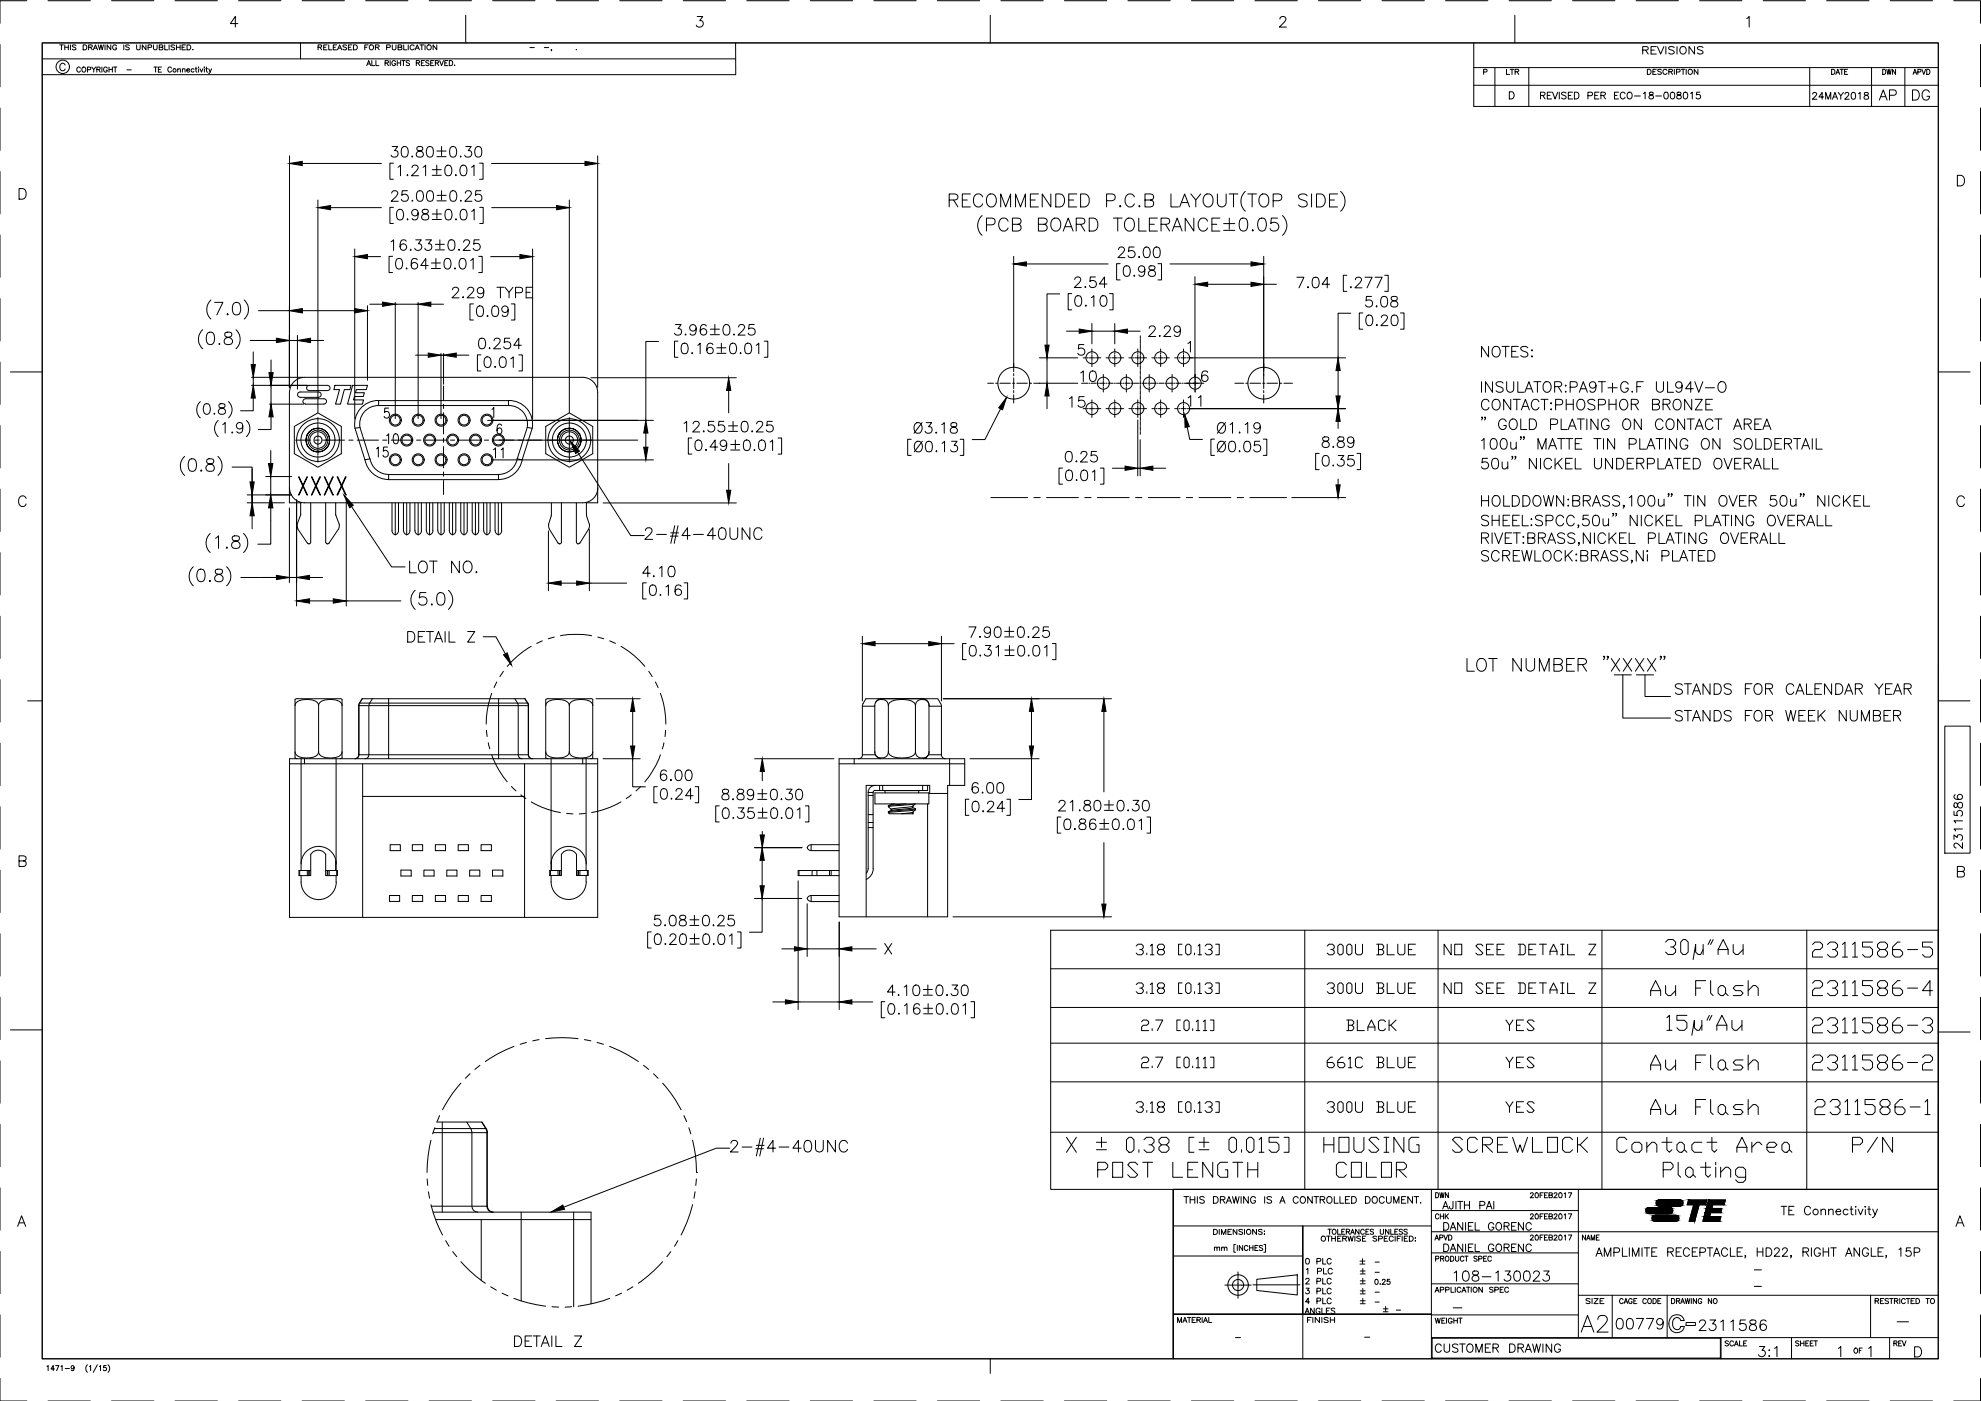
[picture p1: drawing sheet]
<svg xmlns="http://www.w3.org/2000/svg" width="594mm" height="420mm" viewBox="0 0 594 420" stroke-linecap="round" stroke-linejoin="round" font-family="sans-serif">
<g fill="none" stroke="#000" stroke-width=".3">
<path d="M0 13.3v12.7M8 .2h-8v6.8M12.7 12.9h568.6v394.6h-568.6zM12.7 12.9h568.6l-.1 394.6h-568.5zM12.7 17.7h207.9M14.4 .2h12.7M17.9 13.5h1.1M18.5 13.5v1.4M19.4 14.2h1.1M19.4 13.5v1.4M19.5 19.5a.8 .8 0 0 0-.9-.5 .8 .8 0 0 0-.7 .8v.6a.81 .81 0 0 0 .7 .8 .81 .81 0 0 0 .9-.5M20.5 13.5v1.4"/>
<path d="M21.1 13.5v1.4M22.8 13.7l-.4-.2-.7 .2 .1 .3 .9 .4-.1 .5-.9-.2M24.9 13.5h.6a.76 .76 0 0 1 .6 .7 .76 .76 0 0 1-.6 .7h-.6zM26.6 14.2l.9-.1 .2-.4-.2-.2h-.9v1.4M27.1 14.2l.6 .7M28 14.9l.6-1.4 .7 1.4M28.2 14.4h.8M29.5 13.5l.4 1.4 .4-1.4 .3 1.4 .4-1.4M31.5 13.5v1.4M33.2 13.5v1.4l-1.1-1.4v1.4M33.4 .2h12.7M35 13.8a.62 .62 0 0 0-.7-.3 .62 .62 0 0 0-.5 .5v.4a.59 .59 0 0 0 .6 .6 .59 .59 0 0 0 .6-.6h-.5"/>
<path d="M37.1 13.5v1.4M38.8 13.7l-.4-.2-.7 .2 .1 .3 .9 .4-.1 .5-.9-.2M41 13.5v1.2l.4 .2 .6-.2v-1.2M43.8 13.5v1.4l-1.1-1.4v1.4M44.4 14.2h.9l.1-.6-1-.1v1.4M46 13.5v1l.5 .4 .5-.2 .1-1.2M47.8 14.2l.9-.1 .2-.4-.2-.2h-.9v1.4l1-.1 .1-.4-.4-.2M49.4 13.5v1.4h.9M50.7 13.5v1.4M52.4 13.7l-.4-.2-.7 .2 .1 .3 .9 .4-.1 .5-.9-.2M52.5 .2h12.7M52.9 14.2h1.1"/>
<path d="M52.9 13.5v1.4M54 13.5v1.4M54.6 14.2h.6M55.6 13.5h-1v1.4h1M56.1 13.5h.5a.76 .76 0 0 1 .6 .7 .76 .76 0 0 1-.6 .7h-.5zM57.7 14.9h.2zM71.3 7.1h-2.2l1.5-2.1v3.1M71.5 .2h12.7M90.1 12.9v4.8M90.6 .2h12.7M95.4 14.2l1-.1 .1-.4-.1-.2h-1v1.4M95.9 14.2l.6 .7"/>
<path d="M97.1 14.2h.6M98.1 13.5h-1v1.4h1M98.6 13.5v1.4h.9M99.9 14.2h.7M101 13.5h-1.1v1.4h1.1M101.2 14.9l.7-1.4 .6 1.4M101.5 14.4h.7M103.9 13.7l-.4-.2-.7 .2 .1 .3 .9 .4v.5l-1-.2M104.5 14.2h.7M105.5 13.5h-1v1.4h1M106 13.5h.6a.76 .76 0 0 1 .6 .7 .76 .76 0 0 1-.6 .7h-.6zM109.4 14.2h.6"/>
<path d="M109.6 .2h12.7M110 19.7l.6-1.5 .6 1.5M110.2 19.2h.8M110.4 13.5h-1v1.4M111.5 18.2v1.5h.9M112.6 14.2l.9-.1 .2-.4-.2-.2h-.9v1.4M112.7 18.2v1.5h.9M113.2 14.2l.5 .7M115.5 18.9l1-.1v-.5l-1-.1v1.5M116 14.2h.9l.2-.5-.2-.2h-.9v1.4M116 18.9l.5 .8M117 18.2v1.5"/>
<path d="M117.6 13.5l.1 1.2 .4 .2 .6-.2v-1.2M118.6 18.5a.69 .69 0 0 0-.9-.1 .69 .69 0 0 0-.2 .9 .69 .69 0 0 0 .9 .3l.2-.5h-.4M119.1 18.2v1.5M119.1 18.9h1M119.4 14.2l1-.1 .1-.2-.1-.4h-1v1.4h1l.1-.5-.4-.2M120.1 18.2v1.5M120.5 18.2h1M121 18.2v1.5M121.1 13.5v1.4h.9M122.4 13.5v1.4M122.8 18.4l-.4-.2-.6 .2 .1 .4 .9 .4v.3l-.4 .2-.6-.2M124.2 13.8a.69 .69 0 0 0-1-.1 .69 .69 0 0 0 0 1 .69 .69 0 0 0 1-.1"/>
<path d="M124.5 14.9l.6-1.4 .7 1.4M124.8 14.4h.8M124.8 18.9l1-.1v-.5l-1-.1v1.5M125.3 18.9l.6 .8M125.9 13.5h1.2M126.4 18.9h.5M126.5 13.5v1.4M127.3 18.2h-.9v1.5h.9M127.5 13.5v1.4M128.7 18.4l-.4-.2-.6 .2 .1 .4 .9 .4-.4 .5-.6-.2M128.7 .2h12.7M129.2 18.9h.6"/>
<path d="M130.1 18.2h-.9v1.5h.9M130.6 18.9l.9-.1v-.5l-.9-.1v1.5M131 13.5v1.4l-1.1-1.4v1.4M131.1 18.9l.5 .8M131.9 18.2l.5 1.5 .6-1.5M133.4 18.9h.5M134.3 18.2h-.9v1.5h.9M134.7 18.2h.6a.82 .82 0 0 1 .5 .7 .82 .82 0 0 1-.5 .8h-.6zM136.4 19.5v.2zM139.7 4.6v8.3M147.7 .2h12.7M158.9 14.3h1.3"/>
<path d="M163.2 14.3h1.3M165.4 14.9h-.1h.1l-.1 .3M166.8 .2h12.7M172.8 14.9h.1zM185.8 .2h12.7M204.9 .2h12.7M209.1 5h1.6l-.9 1.2a1.02 1.02 0 0 1 1.1 1.2 1.02 1.02 0 0 1-1.4 .7l-.7-.6M220.6 12.9v9.5h-207.9M223.9 .2h12.7M243 .2h12.7M262 .2h12.7M281.1 .2h12.7"/>
<path d="M297 4.6v8.3M300.1 .2h12.7M319.2 .2h12.7M338.2 .2h12.7M357.3 .2h12.7M376.3 .2h12.7M383.8 5.7l.2-.5 .4-.2 .9 .1a.74 .74 0 0 1 .2 1.1l-1.8 1.9h2.1M395.4 .2h12.7M414.4 .2h12.7M433.5 .2h12.7M442 12.9v19h139.3M452.5 .2h12.7"/>
<path d="M454.3 4.6v8.3M471.6 .2h12.7M490.6 .2h12.7M492.6 15l1.5-.1 .2-.3-.1-.4-1.6-.2v2.2M493.5 15l.8 1.2M495.1 15h1M496.7 14h-1.6v2.2h1.6M497 14l1 2.2 1-2.2M499.6 14v2.2M502.1 14.3l-.6-.3-1.1 .3 .2 .5 1.2 .4 .3 .7a1.12 1.12 0 0 1-1.7 0M502.9 14v2.2M504 14.3a1.05 1.05 0 0 1 1.4 .1 1.05 1.05 0 0 1 0 1.4 1.05 1.05 0 0 1-1.4 .1l-.2-.5z"/>
<path d="M508.2 14v2.2l-1.7-2.2v2.2M509.7 .2h12.7M510.7 14.3l-.6-.3-1.1 .3 .3 .5 1.2 .4 .2 .7a1.18 1.18 0 0 1-1.7 0M523.8 5.5l.8-.5v3.1M528.7 .2h12.7M547.8 .2h12.7M566.8 .2h12.7M585.9 .2h8v6.8M593.9 13.3v12.7M0 32.4v12.7M24.1 20.4a.57 .57 0 0 0-.6-.3 .57 .57 0 0 0-.5 .6v.3a.56 .56 0 0 0 .5 .6 .56 .56 0 0 0 .6-.3M24.7 20.3l.1-.1a.69 .69 0 0 1 1 .7 .69 .69 0 0 1-1.1 .5l-.1-.4z"/>
<path d="M26.2 20.9l.9-.1 .1-.6-1-.1v1.5M27.5 20.1l.6 .7v.8M28.7 20.1l-.6 .7M29 20.8l.9-.1 .1-.5-1-.1v1.5M29.5 20.8l.6 .8M30.6 20.1v1.5M32.2 20.4a.57 .57 0 0 0-.7-.3 .57 .57 0 0 0-.4 .6v.3a.55 .55 0 0 0 .5 .6 .55 .55 0 0 0 .6-.6h-.4M32.7 20.1v1.5M32.7 20.8h1M33.7 20.1v1.5M34 20.1h1.1M34.5 20.1v1.5"/>
<path d="M38.1 21h1.3M46.1 20.1h1.1M46.7 20.1v1.5M47.5 20.8h.6M48.4 20.1h-.9v1.5h.9M51.4 20.4a.57 .57 0 0 0-.6-.3 .57 .57 0 0 0-.5 .6v.3a.56 .56 0 0 0 .5 .6 .56 .56 0 0 0 .6-.3M53.3 20.9l.2-.2h.5l.1 .9M53.3 20.6v1M54.7 20.9l.2-.2h.5l.1 .9M54.7 20.6v1M56 21h.9a.48 .48 0 0 0-.8-.3 .48 .48 0 0 0 .1 .8l.7-.1M58.2 20.8a.48 .48 0 0 0-.7 0 .48 .48 0 0 0 0 .7 .48 .48 0 0 0 .7-.1"/>
<path d="M58.5 20.6h.6M58.8 20.1v1.2l.3 .3M59.5 20.2h.1M59.6 20.7v.9M60 20.6l.4 1 .5-1M61.2 20.2h.2zM61.3 20.7v.9M61.7 20.6h.5M61.9 20.1v1.2l.4 .3M62.6 20.6l.4 1 .5-1M63 21.6l-.5 .5M442 25.6h139.3"/>
<path d="M442 20.3h139.3M444.9 21.6l.9-.1 .1-.6-1-.1v1.5M448.3 20.3v11.6M451.8 20.8v1.5h.9M452.6 27.5h.7a1.15 1.15 0 0 1 .8 1.1 1.15 1.15 0 0 1-.8 1.1h-.7zM452.9 20.8h1.1M453.4 20.8v1.5M454.4 21.5h.7l.4-.4-.2-.3h-.9v1.5M454.9 21.5l.6 .8M458.5 20.3v11.6M462 28.6l1.2-.1 .1-.7-1.3-.2v2.1M462.7 28.6l.6 1.1"/>
<path d="M464 28.6h.8M465.3 27.6h-1.3v2.1h1.3M465.6 27.6l.7 2.1 .8-2.1M467.6 27.6v2.1M469.6 27.9l-.4-.3-.9 .3 .1 .4 1.2 .6v.5a.87 .87 0 0 1-1.3 0M470.3 28.6h.8M471.6 27.6h-1.3v2.1h1.3M472.1 27.6h.7a1.08 1.08 0 0 1 .7 1.1 1.08 1.08 0 0 1-.7 1h-.7zM476.2 28.7l1.2-.1 .1-.8-1.3-.2v2.1M478.2 28.6h.8M479.5 27.6h-1.3v2.1h1.3M480.1 28.6l1.1-.1 .3-.5-.6-.4h-.8v2.1"/>
<path d="M480.8 28.6l.7 1.1M484.2 28.6h.7M485.4 27.6h-1.2v2.1h1.2M487.3 28.1a.74 .74 0 0 0-.8-.5 .74 .74 0 0 0-.6 .8 .84 .84 0 0 0 .3 1.1 .84 .84 0 0 0 1.1-.1v-.2M488.1 27.9a.93 .93 0 0 1 1.3 .2 .93 .93 0 0 1-.1 1.3 .93 .93 0 0 1-1.3-.1 .93 .93 0 0 1 .1-1.4zM490.1 28.8h1.8M492.8 28l.6-.4v2.1M494 20.8h.6a.79 .79 0 0 1 .6 .7 .79 .79 0 0 1-.6 .8h-.6zM494.7 27.7v.6l.9 .3 .3 .4a.68 .68 0 0 1-.7 .7 .68 .68 0 0 1-.7-.7l1.3-.9-.1-.4zM495.7 21.5h.6M496.5 28.8h1.8M496.7 20.8h-1v1.5h1"/>
<path d="M498.2 21l-.4-.2-.7 .2 .1 .3 1 .5v.3l-.4 .2-.7-.2M499.2 27.7a.68 .68 0 0 1 1 .3l.1 .5a.93 .93 0 0 1-.6 1.2h-.2a1.3 1.3 0 0 1-.3-2zM499.9 21.1a.69 .69 0 0 0-1-.1 .69 .69 0 0 0 0 1 .69 .69 0 0 0 1-.1M500.5 21.5h.7l.4-.4-.2-.3h-.9v1.5M501 21.5l.6 .8M501.2 27.7l.3-.1a1.05 1.05 0 0 1 .8 1.1 1.05 1.05 0 0 1-.8 1 1.3 1.3 0 0 1-.3-2zM502.1 20.8v1.5M502.8 21.6l.9-.1v-.7h-.9v1.5M503 27.7v.6l.6 .2a.6 .6 0 0 1 .6 .5 .6 .6 0 0 1-.5 .7l-.7-.2-.2-.2a1.03 1.03 0 0 1 1.2-1v-.6zM504.2 20.8h1.1M504.7 20.8v1.5M505 27.7a.68 .68 0 0 1 1 .3l.1 .5a.91 .91 0 0 1-.8 1.2 1.39 1.39 0 0 1-.3-2z"/>
<path d="M505.7 20.8v1.5M507 28l.5-.4v2.1M509.2 20.8v1.5l-1.1-1.5v1.5M509.8 27.6h-1l-.1 .9a.73 .73 0 0 1 1.1 0 .73 .73 0 0 1-.1 1 .73 .73 0 0 1-1.1-.2M542.7 20.3v11.6M543.6 28.2l.4-.5h.4l.4 .4-.3 .7-1 1h1.4M546.9 29.1h-1.4l.9-1.4v2.1M547.5 29.8v-2.1l.8 2.1 .7-2.1v2.1M549.3 20.8h.5a.84 .84 0 0 1 .5 .7 .84 .84 0 0 1-.5 .8h-.5zM549.5 29.8l.8-2.1 .8 2.1M549.8 29.1h1M550.5 22.3l.6-1.5 .6 1.5"/>
<path d="M550.8 21.8h.7M551.3 27.7l.7 1v1.1M551.8 20.8h1M552.3 20.8v1.5M552.8 27.7l-.8 1M553.2 21.5h.6M553.3 28.2l.4-.5 .6 .1 .1 .3-.2 .7-1 1h1.4M554.1 20.8h-.9v1.5h.9M555.4 27.8a.68 .68 0 0 1 1 .3l.1 .5a.85 .85 0 0 1-.8 1.2 1.28 1.28 0 0 1-.3-2zM557.4 28.1l.4-.4v2.1M559.2 27.8v.6l.9 .3 .3 .4a.66 .66 0 0 1-.8 .7 .66 .66 0 0 1-.5-.9l1.2-.7-.1-.4zM561.3 20.3v11.6"/>
<path d="M563.6 30l1.2-3 1.1 3M564 29h1.5M564.6 20.8a.78 .78 0 0 1 .9 .7 .78 .78 0 0 1-.9 .8zM565.8 20.8l.4 1.5 .3-1.5 .3 1.5 .3-1.5M566.6 28.6l1.8-.2 .3-.4-.3-.9-1.8-.1v3M568.5 20.8v1.5l-1-1.5v1.5M571.2 20.3v11.6M573.5 27h1a1.62 1.62 0 0 1 1.1 1.5 1.62 1.62 0 0 1-1.1 1.5h-1zM573.7 22.3l.6-1.5 .5 1.5M573.9 21.8h.7M575.1 21.6l.8-.1 .1-.6-.9-.1v1.5M576.4 20.8l.5 1.5 .6-1.5"/>
<path d="M577.8 20.8a.78 .78 0 0 1 1 .7 .78 .78 0 0 1-1 .8zM578.6 27.7a1.14 1.14 0 0 0-1.3-.7 1.14 1.14 0 0 0-.9 1.1 1.36 1.36 0 0 0 .3 1.5 1.36 1.36 0 0 0 1.5 .3l.4-.6v-.4h-.7M593.9 32.4v12.7M0 51.4v12.7M5.7 56.6h1.1a1.69 1.69 0 0 1 1.1 1.5 1.69 1.69 0 0 1-1.1 1.6h-1.1zM86.8 46.7v69.5M90.6 49h23.8M95.3 60v63.7M117.5 58l.1-.5 .5-.3 .9 .2a.71 .71 0 0 1 .1 1l-1.8 2h2.1M117.6 43.9h1.7l-1 1.3a1.05 1.05 0 0 1 1 1.4 1.05 1.05 0 0 1-1.7 .4l-.3-.5M118 48.9h-1.1v4.9h1.1M119.3 50.2l.8-.7v3.2"/>
<path d="M120.8 44.1a.99 .99 0 0 1 1.5 .4 2.58 2.58 0 0 1-.3 2.5 1.08 1.08 0 0 1-1.6-.5 2.65 2.65 0 0 1 .4-2.4zM122 52.6l.2-.2 .1 .2zM122.2 57.2h-1.6l-.1 1.4a1.12 1.12 0 0 1 1.7-.1 1.12 1.12 0 0 1-.2 1.7 1.12 1.12 0 0 1-1.6-.4M123.6 50.3l.1-.5 .5-.3a1.01 1.01 0 0 1 1.2 .7l-.5 1-1.5 1.5h2.1M123.6 46.8l.2 .2-.2 .1zM125.1 44.1a.68 .68 0 0 0 .3 1.1 1.15 1.15 0 0 1 1.3 .4 1.15 1.15 0 0 1 0 1.4 1.34 1.34 0 0 1-1.9-.5 1.26 1.26 0 0 1 1.6-1.3 .68 .68 0 0 0 .3-1.1l-.5-.2zM125.3 57.4a.97 .97 0 0 1 1.5 .4 2.52 2.52 0 0 1-.3 2.4 1.08 1.08 0 0 1-1.5-.4 2.69 2.69 0 0 1 .3-2.4zM126.9 50.2l.7-.7v3.2M128.3 44.1a1.03 1.03 0 0 1 1.5 .4 2.93 2.93 0 0 1-.3 2.5 1.08 1.08 0 0 1-1.5-.5 2.48 2.48 0 0 1 .3-2.4zM128.4 57.4a1.01 1.01 0 0 1 1.5 .4 2.86 2.86 0 0 1-.3 2.4 1.08 1.08 0 0 1-1.5-.4 2.52 2.52 0 0 1 .3-2.4zM129.6 50.9h2.7M129.6 52.6h2.7"/>
<path d="M131 49.5v2.8M131 45.3h2.8M131 47h2.8M131.1 58.6h2.7M132.4 43.9v2.8M132.4 57.2v2.7M133.9 49.7a.97 .97 0 0 1 1.4 .5 2.52 2.52 0 0 1-.3 2.4 1.08 1.08 0 0 1-1.5-.5 2.65 2.65 0 0 1 .4-2.4zM135.3 44.1a1.03 1.03 0 0 1 1.5 .4 2.58 2.58 0 0 1-.3 2.5 1.08 1.08 0 0 1-1.5-.5 2.82 2.82 0 0 1 .3-2.4zM135.3 57.4a1.01 1.01 0 0 1 1.5 .4 2.52 2.52 0 0 1-.3 2.4 1.08 1.08 0 0 1-1.5-.4 2.86 2.86 0 0 1 .3-2.4zM136.7 52.4l.2 .2-.2 .1zM138.1 46.8l.2 .2-.2 .1zM138.4 49.7a.96 .96 0 0 1 1.5 .5 2.52 2.52 0 0 1-.3 2.4 1.03 1.03 0 0 1-1.5-.5 2.48 2.48 0 0 1 .3-2.4z"/>
<path d="M139.5 58l.3-.6 .4-.2h.6l.4 .3a1.01 1.01 0 0 1-.3 1.4l-1.5 1.5h2.1M139.7 43.9h1.6l-.9 1.3a1.01 1.01 0 0 1 1.1 1.1 1.01 1.01 0 0 1-1.4 .8l-.4-.1-.3-.5M141.4 50.2l.8-.7v3.2M142.8 44.1a1.03 1.03 0 0 1 1.6 .4 2.93 2.93 0 0 1-.3 2.5 1.08 1.08 0 0 1-1.6-.5 2.48 2.48 0 0 1 .3-2.4zM143.8 48.9h1.1v4.9h-1.1M144.2 57.2h-1.5l-.1 1.4a1.11 1.11 0 0 1 1.7 0 1.11 1.11 0 0 1-.3 1.7 1.11 1.11 0 0 1-1.6-.5M147.4 49h28M170.7 60v63.7M179.2 46.7v69.5M284.6 60l2.3-.2a.88 .88 0 0 0 0-1.5l-2.3-.1v3.9M286 60l1.3 2.1M288.6 60h1.5"/>
<path d="M291 58.2h-2.4v3.9h2.4M294.7 59.1a1.42 1.42 0 0 0-1.6-.9 1.42 1.42 0 0 0-1.2 1.4 1.68 1.68 0 0 0 .4 1.9 1.68 1.68 0 0 0 1.8 .3l.6-.7M296.2 58.7a1.45 1.45 0 0 1 1.6-.5 1.45 1.45 0 0 1 1 1.4 1.83 1.83 0 0 1-1.9 2.5 2.27 2.27 0 0 1-.7-3.4zM309 60h1.5M311.4 58.2h-2.4v3.9h2.4M315.1 58.2v3.9l-2.6-3.9v3.9M316.6 58.2h1.3a2.07 2.07 0 0 1 1.4 1.9 2.07 2.07 0 0 1-1.4 2h-1.3zM320.5 60h1.5M322.9 58.2h-2.4v3.9h2.4M324.1 58.2h1.2a2.07 2.07 0 0 1 1.4 1.9 2.07 2.07 0 0 1-1.4 2h-1.2zM340.2 59.1a1.45 1.45 0 0 0-1.7-.9 1.45 1.45 0 0 0-1.1 1.4 1.71 1.71 0 0 0 .4 1.9 1.71 1.71 0 0 0 1.8 .3l.6-.7M343.4 60l2.2-.2a.95 .95 0 0 0 0-1.5l-2.2-.1v3.9h1.6l.6-.3a1.06 1.06 0 0 0 .3-1.1 1.06 1.06 0 0 0-.9-.7"/>
<path d="M351.2 58.2v3.9h2.2M357.1 58.2l1.5 1.8v2.1M360.1 58.2l-1.5 1.8M361.2 58.7a1.43 1.43 0 0 1 1.6-.5 1.43 1.43 0 0 1 1 1.4 1.68 1.68 0 0 1-.4 1.9 1.68 1.68 0 0 1-1.8 .3 2.33 2.33 0 0 1-.4-3.1zM365.1 58.2v2.7a1.32 1.32 0 0 0 1.3 1.2 1.32 1.32 0 0 0 1.3-1.2v-2.7M368.6 58.2h2.6M369.9 58.2v3.9M373.5 57.4a4 4 0 0 0 0 5.9M374.2 58.2h2.6M375.5 58.2v3.9M377.9 58.7a1.43 1.43 0 0 1 1.7-.5 1.43 1.43 0 0 1 .9 1.4 1.68 1.68 0 0 1-.4 1.9 1.68 1.68 0 0 1-1.8 .3 2.33 2.33 0 0 1-.4-3.1zM392 58.7a1.47 1.47 0 0 0-2.6 .4l.4 .5 1.5 .6a.95 .95 0 0 1 .4 1.6 1.71 1.71 0 0 1-2.3-.3"/>
<path d="M393.3 58.2v3.9M394.8 58.2h1.3a2.07 2.07 0 0 1 1.4 1.9 2.07 2.07 0 0 1-1.4 2h-1.3zM398.7 60h1.5M401.1 58.2h-2.4v3.9h2.4M402 57.4a4 4 0 0 1 0 5.9M587 52.6h1.1a1.7 1.7 0 0 1 1 1.6 1.7 1.7 0 0 1-1 1.6h-1.1zM593.9 51.4v12.7M0 70.5v12.7M99.1 62.3h15.3M106.4 74.7v50.9M110.2 77h3.9M117.3 72.5l.7-.6v3.2"/>
<path d="M117.7 76.9h-1v4.8h1M118 62.2h-1.1v4.8h1.1M119.1 77.6a1.03 1.03 0 0 1 1.5 .5 1.63 1.63 0 0 1-1.1 2.6 2.05 2.05 0 0 1-.4-3.1zM119.4 62.9a.97 .97 0 0 1 1.5 .5 2.52 2.52 0 0 1-.3 2.4 1.08 1.08 0 0 1-1.6-.4 2.69 2.69 0 0 1 .4-2.5zM121.8 72.3a.92 .92 0 0 0-.9-.4 .92 .92 0 0 0-.8 .6 1.82 1.82 0 0 0 .8 2.6 .99 .99 0 0 0 1-.9 .99 .99 0 0 0-.9-1.1 .99 .99 0 0 0-1 .9M122.2 65.7l.2 .1-.2 .2zM123.1 74.8l.2 .1-.2 .2zM123.7 60.1l.1 .1-.1 .2zM124.7 71.9h1.6l-.9 1.2a1.07 1.07 0 0 1 1 1.5 1.07 1.07 0 0 1-1.7 .3l-.3-.4M125.1 77.9a.96 .96 0 0 0-1.7 .2 2.41 2.41 0 0 0 .3 2.4 .98 .98 0 0 0 1.5-.4 .98 .98 0 0 0-.7-1.3 .98 .98 0 0 0-1.2 .8M125.4 63.8a.98 .98 0 0 1-1.4 .8 .98 .98 0 0 1-.3-1.5 .98 .98 0 0 1 1.6 .1 3.1 3.1 0 0 1-.3 2.6 .98 .98 0 0 1-1.4-.3M126.8 62.9a.63 .63 0 0 0 .3 1.1 1.26 1.26 0 0 1 1.5 1.4 1.11 1.11 0 0 1-1.3 .6 1.11 1.11 0 0 1-.9-1.1 1.49 1.49 0 0 1 1.6-.9 .63 .63 0 0 0 .3-1.1l-.5-.1z"/>
<path d="M127.7 71.9h1.7l-1 1.2a1.06 1.06 0 0 1 1 1.6 1.06 1.06 0 0 1-1.8 .1l-.2-.3M128.4 79.6h-2.2l1.5-2.1v3.2M129.4 78.9h2.7M129.6 64.2h2.8M129.6 65.8h2.8M130.6 73.3h2.7M130.6 74.9h2.7M130.7 77.5v2.7M131 62.8v2.7M131.1 60.2h2.7M131.9 71.9v2.7M133.6 77.6a1.05 1.05 0 0 1 1.5 .5 1.63 1.63 0 0 1-1.1 2.6 2.05 2.05 0 0 1-.4-3.1z"/>
<path d="M133.9 62.9a1.01 1.01 0 0 1 1.5 .5 2.52 2.52 0 0 1-.3 2.4 1.08 1.08 0 0 1-1.5-.4 2.86 2.86 0 0 1 .3-2.5zM134.8 72.1a1.08 1.08 0 0 1 1.5 .4 2.86 2.86 0 0 1-.3 2.4 1.01 1.01 0 0 1-1.5-.4 2.52 2.52 0 0 1 .3-2.4zM136.7 65.7l.2 .1-.2 .2zM137.7 74.8l.1 .1-.1 .2-.2-.2zM138.1 77.6a1.03 1.03 0 0 1 1.5 .5 1.63 1.63 0 0 1-1 2.6 2.05 2.05 0 0 1-.5-3.1zM138.2 60.1l.1 .1-.1 .2zM138.4 62.9a.97 .97 0 0 1 1.5 .5 2.52 2.52 0 0 1-.3 2.4 1.08 1.08 0 0 1-1.5-.4 2.69 2.69 0 0 1 .3-2.5zM139 72.6l.6-.7 .9 .2a.71 .71 0 0 1 .2 1l-1.8 2h2.1M141.1 78.1l.8-.6v3.2M141.4 63.4l.8-.6v3.2M143.6 76.9h1v4.8h-1M143.7 71.9h-1.5l-.1 1.4a1.11 1.11 0 0 1 1.7 0 1.11 1.11 0 0 1-.3 1.6 1.11 1.11 0 0 1-1.6-.4"/>
<path d="M143.8 62.2h1.1v4.8h-1.1M147.2 77h8.7M147.4 62.3h19.5M159.7 74.7v50.9M294.5 64.6a4 4 0 0 0 0 6M295.8 67.4h1.7a1.02 1.02 0 0 0 .9-1 1.02 1.02 0 0 0-.9-1h-1.7v3.9M300.1 62.1v-3.9l1.5 3.9 1.5-3.9v3.9M302.3 66.3a1.44 1.44 0 0 0-1.6-.9 1.44 1.44 0 0 0-1.2 1.5 1.69 1.69 0 0 0 .4 1.8 1.69 1.69 0 0 0 1.9 .4l.5-.7M303.6 67.3h1.7l.6-.2a.95 .95 0 0 0 0-1.5l-2.3-.2v3.9h1.7l.6-.2a1.02 1.02 0 0 0 .3-1.1 1.02 1.02 0 0 0-.9-.7M304 76.9v34.5M304.5 62.1v-3.9l1.5 3.9 1.5-3.9v3.9M307.8 79.2h24.5"/>
<path d="M311.4 67.3h1.7a1.01 1.01 0 0 0 .9-1.2l-.4-.5-.5-.2h-1.7v3.9h1.7a1.02 1.02 0 0 0 1-1 1.02 1.02 0 0 0-1-1M315.5 66a1.43 1.43 0 0 1 1.7-.5 1.43 1.43 0 0 1 .9 1.4 1.68 1.68 0 0 1-.4 1.8 1.68 1.68 0 0 1-1.8 .4 2.33 2.33 0 0 1-.4-3.1zM318.9 69.3l1.4-3.9 1.5 3.9M319.4 68h1.9M322.7 67.3h1.7l.6-.2a.95 .95 0 0 0 0-1.5l-2.3-.2v3.9M324.1 67.3l1.2 2M326.6 65.4h1.4a2.09 2.09 0 0 1 1.3 2 2.09 2.09 0 0 1-1.3 1.9h-1.4zM331.9 60.2h1.6l.6-.2a1 1 0 0 0 .3-1.1 1 1 0 0 0-.9-.7h-1.6v3.9M333.9 65.4h2.6M335.2 65.4v3.9M335.4 74.8l.6-.7 .9 .2a.71 .71 0 0 1 .2 1l-1.9 2h2.2M335.7 61.8l.2-.1 .2 .1-.2 .3z"/>
<path d="M335.9 79.1h-1v4.8h1M337.3 79.8a1.05 1.05 0 0 1 1.5 .5 1.63 1.63 0 0 1-1.1 2.6 2.06 2.06 0 0 1-.4-3.1zM338 65.6a1.46 1.46 0 0 1 2.2 1.3 1.66 1.66 0 0 1-.3 1.8 1.66 1.66 0 0 1-1.9 .4 2.3 2.3 0 0 1 0-3.5zM340.1 74.1h-1.5l-.2 1.4a1.12 1.12 0 0 1 1.7-.1 1.12 1.12 0 0 1-.2 1.7 1.12 1.12 0 0 1-1.6-.4M341.5 61.8l.2-.1 .2 .1-.2 .3zM341.5 65.4v3.9h2.2M341.6 77l.2 .1-.2 .2zM343.3 74.3a.96 .96 0 0 1 1.5 .4 2.52 2.52 0 0 1-.3 2.4 1.03 1.03 0 0 1-1.5-.4 2.52 2.52 0 0 1 .3-2.4zM344.7 67.3h1.5M344.7 79.8a.63 .63 0 0 0 .3 1.1 1.26 1.26 0 0 1 1.5 1.4 1.1 1.1 0 0 1-1.2 .6 1.1 1.1 0 0 1-.9-1.1 1.77 1.77 0 0 1 1.8-1l.2-.7a1.24 1.24 0 0 0-1.7-.3zM346.3 74.3a1.01 1.01 0 0 1 1.5 .4 2.86 2.86 0 0 1-.3 2.4 1.08 1.08 0 0 1-1.5-.4 2.52 2.52 0 0 1 .3-2.4zM347.1 65.4h-2.4v3.9h2.4"/>
<path d="M347.3 79.1h1v4.8h-1M348.2 67.3h1.6l.6-.2a.95 .95 0 0 0 0-1.5l-2.2-.2v3.9M349.5 67.3l1.3 2M350.9 79.2h24.3M351.5 69.3l1.5-3.9 1.5 3.9M352.1 68h1.8M353.8 62.1l1.5-3.9 1.4 3.9M354.3 60.7h1.9M358 65.4v3.9l-2.6-3.9v3.9M362.1 66.3a1.44 1.44 0 0 0-1.6-.9 1.44 1.44 0 0 0-1.2 1.5 1.69 1.69 0 0 0 .4 1.8 1.69 1.69 0 0 0 1.9 .4l.5-.7M363.4 67.3h1.5M365.8 65.4h-2.4v3.9h2.4"/>
<path d="M366.9 67.1h3.4M366.9 69.1h3.4M368.6 65.4v3.3M372.2 65.6a1.31 1.31 0 0 1 1.8 .5 3.3 3.3 0 0 1-.4 3 1.23 1.23 0 0 1-1.8-.6 3.3 3.3 0 0 1 .4-2.9zM375.5 69.1l.2-.2 .2 .2-.2 .2zM377.7 65.6a1.27 1.27 0 0 1 1.9 .5 3.1 3.1 0 0 1-.4 3 1.23 1.23 0 0 1-1.8-.6 2.99 2.99 0 0 1 .3-2.9zM379 76.9v39.6M381.8 60.2h1.7a1.02 1.02 0 0 0 .9-1 1.02 1.02 0 0 0-.9-1h-1.7v3.9M383.1 65.4h-1.8l-.2 1.7a1.38 1.38 0 0 1 2.1 0 1.38 1.38 0 0 1-.3 2 1.38 1.38 0 0 1-2-.6M384.6 64.6a4 4 0 0 1 0 6M593.9 70.5v12.7M0 89.5v12.7"/>
<path d="M60.8 98.9a3.8 3.8 0 0 0 0 5.7M62.4 99.8a1.22 1.22 0 0 1 1.8 .5 3.1 3.1 0 0 1-.4 2.9 1.22 1.22 0 0 1-1.8-.6 3.1 3.1 0 0 1 .4-2.8zM63.2 90a3.9 3.9 0 0 0 0 5.7M64.3 90.7h2.5l-1.8 3.7M67.6 99.8a.75 .75 0 0 0 .3 1.2 1.61 1.61 0 0 1 1.8 1.6 1.3 1.3 0 0 1-1.4 .8 1.3 1.3 0 0 1-1.1-1.3 1.7 1.7 0 0 1 1.8-1.1 .75 .75 0 0 0 .3-1.2l-.5-.2zM68.1 94.3l.1-.2 .3 .2-.3 .1zM70.2 90.9a1.17 1.17 0 0 1 1.8 .5 3.3 3.3 0 0 1-.3 2.9 1.25 1.25 0 0 1-1.9-.6 3 3 0 0 1 .4-2.8zM70.8 98.9a3.9 3.9 0 0 1 0 5.7M73.2 90a3.8 3.8 0 0 1 0 5.7M77.5 93.2h9.3M90.7 93.2h15.6M110.2 91.7v22.3"/>
<path d="M110.9 91.2h3.8M118.5 90.7v34.8M118.5 91.2h6.9M121.8 80.5h.3l-.1 .2zM125.4 90.7v34.8M129.2 91.2h3.8M129.4 80.5h2.7M135.7 86.9l.1-.5 .5-.3a1.05 1.05 0 0 1 1.2 .6l-.4 1.1-1.5 1.5h2.1M136.4 80.4l.2 .1-.2 .2zM138.7 89.2h.3l-.1 .1zM140.3 86.9l.1-.5a1.01 1.01 0 0 1 1.7 .3l-.5 1.1-1.5 1.5h2.1M142 91.1h-1.1v4.9h1.1"/>
<path d="M143.3 91.9a1.03 1.03 0 0 1 1.6 .4 2.93 2.93 0 0 1-.3 2.5 1.08 1.08 0 0 1-1.6-.5 2.48 2.48 0 0 1 .3-2.4zM145.1 87.2a.98 .98 0 0 1-1.4 .8 .98 .98 0 0 1-.3-1.5 .98 .98 0 0 1 1.5 .1 2.84 2.84 0 0 1-.3 2.6 .91 .91 0 0 1-1.3-.3M146 94.8l.2-.2 .2 .2zM147.9 91.9a1.03 1.03 0 0 1 1.5 .4 2.58 2.58 0 0 1-.3 2.5 1.08 1.08 0 0 1-1.5-.5 2.82 2.82 0 0 1 .3-2.4zM149 86.1h2.1M150.1 86.1v3.2M151.4 86.1l1.3 1.6v1.6M152.4 92.8a.98 .98 0 0 1-1.4 .8 .98 .98 0 0 1-.3-1.6 .98 .98 0 0 1 1.6 .2 3.1 3.1 0 0 1-.3 2.6 .95 .95 0 0 1-1.4-.4M153.3 91.1h1.1v4.9h-1.1M153.8 86.1l-1.1 1.6M154.6 87.8l1.8-.1a.85 .85 0 0 0 .3-1 .85 .85 0 0 0-.7-.6h-1.4v3.2M157.8 87.7h1.2"/>
<path d="M159.8 86.1h-2v3.2h2M202.6 97.3h1.7l-1 1.3a1.01 1.01 0 0 1 1.1 1.1 1.01 1.01 0 0 1-1.4 .8l-.4-.1-.3-.5M208.8 98.4a1 1 0 0 1-1.3 .9 1 1 0 0 1-.5-1.6 1 1 0 0 1 1.6 .1 2.78 2.78 0 0 1-.3 2.6 .98 .98 0 0 1-1.3-.3M211.8 97.8a.9 .9 0 0 0-1.4-.3 2.42 2.42 0 0 0 0 2.9 1 1 0 0 0 1.5-.5 1 1 0 0 0-.7-1.3 1 1 0 0 0-1.2 .8M213 98.7h2.7M214.4 97.3v2.8M217.3 97.5a1.01 1.01 0 0 1 1.5 .5 2.69 2.69 0 0 1-.4 2.4 1.05 1.05 0 0 1-1.4-.5 2.52 2.52 0 0 1 .3-2.4zM221.5 98.1l.1-.4 .5-.4 .9 .2a.71 .71 0 0 1 .1 1.1l-1.8 1.9h2.1M226.2 97.3h-1.5l-.2 1.4a1.12 1.12 0 0 1 1.7-.1 1.12 1.12 0 0 1-.2 1.7 1.12 1.12 0 0 1-1.6-.4M317.8 88.1h-3.8v15.4M319.8 99.3h3.8M321.4 88.1h-1.1v4.8h1.1"/>
<path d="M322.3 83.8v-.1a1.01 1.01 0 0 1 1.2-.6l.5 .3a1.05 1.05 0 0 1-.3 1.4l-1.5 1.4h2.1M322.7 88.8a1.08 1.08 0 0 1 1.6 .5 2.86 2.86 0 0 1-.3 2.4 1.01 1.01 0 0 1-1.5-.5 2.52 2.52 0 0 1 .2-2.4zM325.5 85.9l.1 .2-.1 .1zM325.6 91.5l.2 .2-.2 .2-.1-.2zM327.3 89.3l.7-.6v3.2M327.4 97v6.1M327.4 99.3h6.9M328.5 83.1h-1.5l-.1 1.4a1.11 1.11 0 0 1 1.6-.1 1.11 1.11 0 0 1-.2 1.7 1.11 1.11 0 0 1-1.6-.5M330.3 88.8a1.03 1.03 0 0 1 1.5 .5 1.63 1.63 0 0 1-1 2.6 2.06 2.06 0 0 1-.5-3.1zM332 85.2h-2.3l1.5-2.1v3.1M332.7 88.1h1.1v4.8h-1.1M334.3 97v6.1"/>
<path d="M338.1 99.3h3.8M340.1 82.6l.2 .1-.2 .2zM343.3 80.8a.98 .98 0 0 1-1.4 .7 .98 .98 0 0 1-.3-1.5 .98 .98 0 0 1 1.6 .1 3.1 3.1 0 0 1-.3 2.6 .9 .9 0 0 1-1.4-.3M344.6 98.5l.2-.5a1.01 1.01 0 0 1 1.7 .3l-.5 1.1-1.5 1.5h2.1M349.2 98.5l.6-.8 .9 .2a.71 .71 0 0 1 .1 1l-1.8 2h2.1M354 98.8a.98 .98 0 0 1-1.4 .8 .98 .98 0 0 1-.3-1.6 .98 .98 0 0 1 1.6 .2 3.1 3.1 0 0 1-.3 2.6 .95 .95 0 0 1-1.4-.3M358.4 83v30.4M362.2 85.3h13M379 85.3h3.8M388.9 83.1h2.1l-1.4 3.2M392.1 86.1h.3l-.1 .2zM393.9 83.3a1.08 1.08 0 0 1 1.5 .4 2.48 2.48 0 0 1-.3 2.4 1.03 1.03 0 0 1-1.5-.4 2.93 2.93 0 0 1 .3-2.4z"/>
<path d="M398.8 85.3h-2.3l1.5-2.2v3.2M403.9 82.6h-1.1v4.8h1.1M405 86.1h.3l-.2 .2zM405.1 93.9h-3.8v13.4M406.5 83.9l.1-.5a1.01 1.01 0 0 1 1.7 .3l-.5 1.1-1.5 1.5h2.1M408.7 93.9h-1.1v4.8h1.1M409.4 83.1h2.1l-1.5 3.2M410 94.6a1.03 1.03 0 0 1 1.5 .5 1.63 1.63 0 0 1-1 2.6 2.05 2.05 0 0 1-.5-3.1zM411.3 88.9h-1.5l-.1 1.4a1.11 1.11 0 0 1 1.6-.1 1.11 1.11 0 0 1-.2 1.7 1.11 1.11 0 0 1-1.6-.5M412.4 83.1h2.1l-1.5 3.2M412.7 91.9l.1-.2 .2 .2-.2 .2zM412.7 97.5h.3l-.1 .2z"/>
<path d="M414.3 95.3l.1-.5a1.01 1.01 0 0 1 1.7 .3l-.5 1-1.5 1.6h2.1M414.5 89a1.08 1.08 0 0 1 1.5 .5 2.86 2.86 0 0 1-.3 2.4 1.01 1.01 0 0 1-1.5-.5 2.52 2.52 0 0 1 .3-2.4zM415.2 82.6h1.1v4.8h-1.1M417.4 89a.63 .63 0 0 0 .3 1.1 1.32 1.32 0 0 1 1.5 1.3 1.07 1.07 0 0 1-1.4 .7 1.07 1.07 0 0 1-.6-1.4l.3-.3a1.28 1.28 0 0 0 1.5-1.1 1.24 1.24 0 0 0-1.6-.3zM417.6 94.6a1.08 1.08 0 0 1 1.5 .5 1.63 1.63 0 0 1-1.1 2.6 1.46 1.46 0 0 1-.8-1.9zM420 93.9h1v4.8h-1M593.9 89.5v12.7M0 108.6v12.7M3.1 111.5h9.6M65.8 103l.2 .2-.2 .1-.2-.1zM75 102.1h7.9M75.4 113.2h15.4"/>
<path d="M75.4 115.6h16.8M75.9 119.4v3.8h-3.8M75.9 105.5v3.8M75.9 113.2v2.4M81.3 108v3.8M81.3 115.6v5.6M86.8 102.1h2.4M89.2 100.6v16.1M90 117.6h4.2a2.07 2.07 0 0 1 2 .4 .78 .78 0 0 1-.7 1.1M90 119.2h5.5M90 117.6a.78 .78 0 0 0-.8 .7 .78 .78 0 0 0 .8 .8M93.1 102.1h3.9"/>
<path d="M97.1 119.6h-4.2a1.6 1.6 0 0 0-2.1 .8 .78 .78 0 0 0 .8 .8M97.1 119.6a.78 .78 0 0 1 .8 .8 .78 .78 0 0 1-.8 .8M98.2 115.6h-4.2a1.56 1.56 0 0 0-2.1 .8 1.54 1.54 0 0 0 2.1 .7h4.2M98.2 115.6a.78 .78 0 0 1 .8 .8 .78 .78 0 0 1-.8 .7M100.5 115.6h4.8l-.4 1.2h-1.6l-1.2 4.4h-1.5l1.2-4.4h-1.7zM105.7 115.6h4.5l-.3 1.2h-3.1l-.2 1h2.7l-.3 1.1h-2.7l-.3 1h3l-.3 1.3h-4.5zM124.6 106.5h3.8M132.2 106v19.5M132.2 106.5h.8M133 106v9.2M133 115.7v4.3M136.8 106.5h3.8"/>
<path d="M143.9 101.6a1.08 1.08 0 0 1 1.6 .4 2.48 2.48 0 0 1-.3 2.4 1.03 1.03 0 0 1-1.6-.4 2.93 2.93 0 0 1 .3-2.4zM144.2 106.4h-1v4.9h1M145.6 107.2a.99 .99 0 0 1 1.5 .4 2.58 2.58 0 0 1-.3 2.5 1.08 1.08 0 0 1-1.5-.5 2.65 2.65 0 0 1 .3-2.4zM146.8 104.3l.2 .1-.2 .2zM148.2 102.2l.1-.5a1.02 1.02 0 0 1 1.6 0 1.05 1.05 0 0 1-.3 1.4l-1.6 1.5h2.2M148.5 109.9l.1 .2-.1 .1zM150.2 107.2a1.03 1.03 0 0 1 1.5 .4 2.76 2.76 0 0 1-.4 2.5 1.05 1.05 0 0 1-1.4-.5 2.48 2.48 0 0 1 .3-2.4zM152.9 101.4h-1.6l-.1 1.4a1.12 1.12 0 0 1 1.7 0 1.12 1.12 0 0 1-.2 1.7 1.12 1.12 0 0 1-1.7-.5M153.2 107.6l.7-.6v3.2M155.6 106.4h1v4.9h-1M156.3 103.5h-2.2l1.5-2.1v3.2M177.2 113.3h43.6"/>
<path d="M197.5 102.4h-3.8v23.7M203.3 102.3h-1v4.8h1M204.7 103.1a1.01 1.01 0 0 1 1.5 .4 2.52 2.52 0 0 1-.3 2.5 1.08 1.08 0 0 1-1.5-.5 2.86 2.86 0 0 1 .3-2.4zM205.4 100.4l.2-.2 .1 .2zM207.6 105.8l.1 .2-.1 .1zM209.3 103.5l.7-.6v3.2M213 100.4h2.7M213.8 103.4a.91 .91 0 0 0-1.4-.3 2.42 2.42 0 0 0 0 2.9 .98 .98 0 0 0 1.4-.5 .98 .98 0 0 0-.6-1.3 .98 .98 0 0 0-1.2 .8M215 104.3h2.7M215 106h2.7M216.3 102.9v2.8M218.5 117.1v6.7"/>
<path d="M219.2 103.1a1.01 1.01 0 0 1 1.5 .4 2.52 2.52 0 0 1-.3 2.5 1.08 1.08 0 0 1-1.5-.5 2.86 2.86 0 0 1 .3-2.4zM220 100.4l.1-.2 .2 .2zM222.1 105.8l.1 .2-.1 .1zM223.7 103.1a1.01 1.01 0 0 1 1.6 .4 2.52 2.52 0 0 1-.3 2.5 1.08 1.08 0 0 1-1.6-.5 2.86 2.86 0 0 1 .3-2.4zM226.8 103.5l.7-.6v3.2M229.2 102.3h1.1v4.8h-1.1M296.2 114.9h1.7M298.6 114.9h.6M299.8 114.9h3.2M303.7 114.9h.6M304 112.1v.6M304 113.3v3.2"/>
<path d="M304 117.1v.7M304 118.4v2.5M304.9 114.9h3.2M308.7 114.9h.7M310 114.9h13.2M311.7 107.3h11.5M314 107.3v7.6M314 118.7v3.9M320.7 119.5l.8-.5v3.1M324.1 111.8l.8-.5v3.1M324.4 114.9h1.8M324.8 107.3h.9"/>
<path d="M325 103.3h-1.5l-.1 1.4a1.12 1.12 0 0 1 1.7 0 1.12 1.12 0 0 1-.3 1.7 1.12 1.12 0 0 1-1.6-.5M325.1 119h-1.5l-.2 1.3a1.12 1.12 0 0 1 1.7-.1 1.12 1.12 0 0 1-.2 1.7 1.12 1.12 0 0 1-1.6-.4M326 107.3h.3M326.6 114.9h.3M326.6 107.3h1.7M327.2 111.4a1.05 1.05 0 0 1 1.4 .4 1.63 1.63 0 0 1-1 2.6 2.05 2.05 0 0 1-.4-3zM327.2 114.9h1.6M327.4 104.6v1M327.4 105.9v.3M327.4 106.5v1.6M327.4 108.4v.4M327.4 109.1v.8"/>
<path d="M327.4 119.9v.9M328.5 107.3h.4M329.1 114.9h.3M329.2 107.3h.9M329.7 114.9h1.6M330.9 112.3v.9M330.9 113.5v.3M330.9 114.1v1.6M330.9 116v.4M330.9 116.7v.9M331.6 114.9h.3M331.7 107.3h.9"/>
<path d="M332.3 114.9h1.5M332.9 107.3h.3M333.5 107.3h1.6M334.2 114.9h.3M334.3 104.6v1M334.3 105.9v.3M334.3 106.5v1.6M334.3 108.4v.4M334.3 109.1v.8M334.3 119.9v.9M334.8 114.9h1.6M335.4 107.3h.3"/>
<path d="M336.1 107.3h.9M336.7 114.9h.3M337.4 114.9h1.5M337.8 112.3v.9M337.8 113.5v.3M337.8 114.1v1.6M337.8 116v.4M337.8 116.7v.9M338.5 107.3h1M339.3 114.9h.3M339.8 107.3h.3M339.9 114.9h1.6"/>
<path d="M340.4 107.3h1.6M341.2 104.6v1M341.2 105.9v.3M341.2 106.5v1.6M341.2 108.4v.4M341.2 109.1v.8M341.2 119.9v.9M341.8 114.9h.3M342 100.7v.8M342 101.7v.2M342 102.1v.9M342 103.2v.2"/>
<path d="M342 103.6v.9M342 104.7v.2M342 105.1v.9M342 106.3v.1M342 106.6v1M342 107.8v.2M342 108.2v.9M342 109.3v.2M342 109.7v.9M342 110.8v.2M342 111.2v.9M342 112.4v.1"/>
<path d="M342 112.7v1M342 113.9v.1M342 114.3v.9M342 115.4v.2M342 115.8v.9M342 116.9v.2M342 117.3v.9M342 118.4v.2M342 118.8v1M342 120v.1M342.3 107.3h.3M342.4 114.9h1.6"/>
<path d="M342.9 107.3h.9M344.3 114.9h.3M344.6 112.3v.9M344.6 113.5v.3M344.6 114.1v1.6M344.6 116v.4M344.6 116.7v.9M345 114.9h1.5M345.4 107.3h.9M346.6 107.3h.4M346.9 114.9h.3M347.3 107.3h1.6"/>
<path d="M347.5 114.9h1.6M347.6 100.8l.2-.2 .1 .2-.1 .1zM348.1 104.6v1M348.1 105.9v.3M348.1 106.5v1.6M348.1 108.4v.4M348.1 109.1v.8M348.1 119.9v.9M349.2 107.3h.3M349.4 114.9h.3M349.8 107.3h.9M350.1 114.9h1.5"/>
<path d="M351.5 112.3v.9M351.5 113.5v.3M351.5 114.1v1.6M351.5 116v.4M351.5 116.7v.9M352 114.9h.3M352.3 107.3h.9M352.6 114.9h1.6M353.5 107.3h.3M354.2 107.3h1.5M354.5 114.9h.3M354.9 104.6v1"/>
<path d="M354.9 105.9v.3M354.9 106.5v1.6M354.9 108.4v.4M354.9 109.1v.8M354.9 119.9v.9M355.1 114.9h1.6M356.1 107.3h.3M356.2 103l.8-.6v3.2M356.3 119.3l.8-.6v3.1M356.5 107.3h47M357 114.9h.3M357.6 114.9h2.2"/>
<path d="M358.4 113.5v.3M358.4 114.1v1.6M358.4 116v.4M358.4 116.7v.9M359.4 119.3l.7-.6v3.1M360.1 114.9h.9M362.2 111.7a.96 .96 0 0 0-1.7 .1 2.41 2.41 0 0 0 .3 2.5 .98 .98 0 0 0 1.4-.4 .98 .98 0 0 0-.6-1.4 .98 .98 0 0 0-1.3 .9M370.3 114.9h2.7M373.6 114.9h.6M374.9 114.9h3.1M378.7 114.9h.6M379 117.1v.7"/>
<path d="M379 118.4v2.5M379.9 114.9h3.2M383.8 114.9h.6M385 114.9h2.6M401.3 111.1v7.6M444.3 114.5v3.1M446.4 103.9v3.2l-2.1-3.2v3.2M447.6 114.5v3.1l-2.1-3.1v3.1M447.8 104.3a1.18 1.18 0 0 1 1.3-.4 1.18 1.18 0 0 1 .8 1.2 1.39 1.39 0 0 1-.3 1.5 1.39 1.39 0 0 1-1.5 .3 2.01 2.01 0 0 1-.3-2.6zM450.5 103.9h2.1M450.8 114.9a1.21 1.21 0 0 0-2.2 .3 2.23 2.23 0 0 0 1.9 1.1l.3 .9a1.36 1.36 0 0 1-2.2 0M451.5 103.9v3.2"/>
<path d="M451.8 114.5v2.2a1.07 1.07 0 0 0 1.1 1 1.07 1.07 0 0 0 1-1v-2.2M453.1 119.8v3.1l-2.2-3.1v3.1M453.3 105.4h1.3M453.8 119.8h2.1M454.9 119.8v3.1M455.2 114.5v3.1h1.8M455.3 103.9h-2v3.2h2M457.3 117.6l1.2-3.1 1.2 3.1M457.8 116.6h1.4M458.2 104.3a1.21 1.21 0 0 0-2.1 .3 2.23 2.23 0 0 0 1.8 1.1l.3 .9a1.36 1.36 0 0 1-2.1 0M459.2 105.1h.4l-.2 .1zM459.2 106.9h.4l-.2 .2z"/>
<path d="M460 114.5h2.1M461.1 114.5v3.1M462.1 119.8h2.1M463 114.9a1.19 1.19 0 0 1 1.4-.4 1.19 1.19 0 0 1 .8 1.2 1.39 1.39 0 0 1-.3 1.5 1.39 1.39 0 0 1-1.6 .3 2.01 2.01 0 0 1-.3-2.6zM463.2 119.8v3.1M466.2 116l1.8-.2a.76 .76 0 0 0 0-1.2l-1.8-.1v3.1M467.3 116l1 1.6M469.4 115.7h.3l-.2 .1zM469.4 117.5h.3l-.2 .1zM469.7 119.8v3.1M470.9 116.1l1.8-.1a.83 .83 0 0 0 .3-.9 .83 .83 0 0 0-.7-.6h-1.4v3.1M471.8 119.8v3.1"/>
<path d="M473.6 117.6l1.2-3.1 1.2 3.1M474 116.6h1.6M478.6 115.5a1 1 0 0 1-1.3 .9 1 1 0 0 1-.5-1.6 1 1 0 0 1 1.7 .1 2.74 2.74 0 0 1-.3 2.6 .9 .9 0 0 1-1.4-.3M479.3 114.5h2.2M480.4 114.5v3.1M482.2 116.3h2.8M482.5 119.8v3.1M483.6 114.9v2.7M484.6 119.8v3.1M488.3 115.2a1.15 1.15 0 0 0-1.3-.7 1.15 1.15 0 0 0-1 1.2 1.38 1.38 0 0 0 .3 1.5 1.38 1.38 0 0 0 1.5 .3l.3-.3 .2-.8h-.8M489.3 117.5h.3l-.1 .1zM490.9 116h1.1"/>
<path d="M492.8 114.5h-1.9v3.1M496.7 114.5v2.2a1.07 1.07 0 0 0 1.1 1 1.07 1.07 0 0 0 1.1-1v-2.2M500.1 114.5v3.1h1.8M504.4 115.5a.98 .98 0 0 1-1.3 .8 .98 .98 0 0 1-.4-1.6 .98 .98 0 0 1 1.6 .2 3.1 3.1 0 0 1-.3 2.6 .95 .95 0 0 1-1.4-.3M507.3 119.8v3.1l-2.1-3.1v3.1M507.8 116.6h-2.3l1.5-2.1v3.1M508.3 114.5l1.1 3.1 1.3-3.1M508.4 119.8h2.1l-2.1 3.1h2.1M511.4 116.3h2.7M513.5 119.8h-1.9v3.1h1.9M515.8 114.6a1.46 1.46 0 0 1 1.7 .5 1.46 1.46 0 0 1-.1 1.8 1.08 1.08 0 0 1-1.6 .6 1.96 1.96 0 0 1 0-2.9zM581.3 111.5h9.5"/>
<path d="M593.9 108.6v12.7M0 127.6v12.7M55.4 136.9a3.8 3.8 0 0 0 0 5.7M56.9 137.8a1.25 1.25 0 0 1 1.9 .5 3.1 3.1 0 0 1-.4 2.9 1.22 1.22 0 0 1-1.8-.6 3.3 3.3 0 0 1 .3-2.8zM60.1 120.4a3.3 3.3 0 0 0 0 4.9M61.4 121.2a1.03 1.03 0 0 1 1.5 .5 1.63 1.63 0 0 1-1.1 2.5 2.05 2.05 0 0 1-.4-3zM62.1 137.8a.79 .79 0 0 0 .4 1.2 1.5 1.5 0 0 1 1.8 1.6 1.3 1.3 0 0 1-1.5 .8 1.3 1.3 0 0 1-1-1.3 1.72 1.72 0 0 1 1.8-1.1 .79 .79 0 0 0 .3-1.2l-.5-.2zM64.1 124.1h.3l-.1 .1zM65.4 136.9a3.9 3.9 0 0 1 0 5.7M65.4 126.1a3.3 3.3 0 0 0 0 4.8M65.8 121.2a.66 .66 0 0 0 .3 1.1 1.32 1.32 0 0 1 1.5 1.3 1.04 1.04 0 0 1-1.3 .7 1.04 1.04 0 0 1-.6-1.4l.3-.3 1-.3a.62 .62 0 0 0 .3-1.1zM66.8 127.3l.7-.6v3.2"/>
<path d="M68.5 120.4a3.3 3.3 0 0 1 0 4.9M69.5 129.7h.3l-.2 .2zM72.8 127.8a.98 .98 0 0 1-1.4 .8 .98 .98 0 0 1-.3-1.6 .98 .98 0 0 1 1.6 .2 3 3 0 0 1-.3 2.5 .9 .9 0 0 1-1.4-.3M73.9 126.1a3.3 3.3 0 0 1 0 4.8M80.8 121.2h10.3M81.2 135.1v3.9M81.3 125v3.8h-3.8M88.3 127.9l7-4.1 7.1 4.1v8.2l-7.1 4-7-4zM88.6 132h4.6M91.6 121.2h5.5M93.3 129.1l-.9 .8-.4 .8a3.5 3.5 0 0 1 5.9-1.2 3.5 3.5 0 0 1-1.6 5.8 3.5 3.5 0 0 1-4.4-4.1 3.5 3.5 0 0 1 5.6-2 3.5 3.5 0 0 1-.5 5.9 3.5 3.5 0 0 1-5.2-2.9 3.6 3.6 0 0 1 .9-2.6M94.4 132h1.3"/>
<path d="M95.3 125.2v1.2M95.3 126.7v.3M95.3 127.3v1.6M95.3 129.2v.3M95.3 129.8v1.6M95.3 131.7v.4M95.3 132.4v1.6M95.3 134.3v.3M95.3 134.9v1.6M95.3 136.8v.4M95.3 137.5v1.1M97 132h6.3"/>
<path d="M104.6 132h1.3M106.5 128.4l1.4-.2 3 9.4-1.5 .3M106.5 128.4l2.9 9.5M107.1 132h6.4M109.5 137.8a7.2 7.2 0 0 0 7.1 6M111 137.6a5.7 5.7 0 0 0 5.6 4.7M112.9 134.6l.6-.5v3M113.6 121.6a5.6 5.6 0 0 0-5.7 6.6M113.6 120.1a7.1 7.1 0 0 0-7.2 8.3M114.8 132h1.2M116 130.7l.5-.6v3M116.2 134.1h-1.1l-.2 1.2a.94 .94 0 0 1 1.3 .1 .94 .94 0 0 1 0 1.3 .94 .94 0 0 1-1.3 .1v-.3"/>
<path d="M116.5 122.4h-1.1l-.1 1.3a.91 .91 0 0 1 1.3 .1 .91 .91 0 0 1 0 1.2 .91 .91 0 0 1-1.3 .1l-.1-.3M117.3 132h6.4M118.2 130.3l.6-.2a2.28 2.28 0 0 1 .4 2.9l-.6 .1a1.75 1.75 0 0 1-.6-2.4zM124.9 132h1.3M127.5 132h6.3M133 121.2v1.3M133 123.8v6.3M133 131.4v1.3M133 133.9v6.4M135.1 132h1.3M137.6 132h6.4M145.2 132h1.3"/>
<path d="M146.2 126.1h49.8M147.5 122.8l.6-.6v3M147.6 137.9h48.4M147.8 132h43.5M148 134.9l.6-.6v3M150.3 134.9l.6-.6v3M150.4 127.6l-.7-.4a2.28 2.28 0 0 0-.3 2.8 .66 .66 0 0 0 1-.2 .84 .84 0 0 0 0-1.1 .84 .84 0 0 0-1-.2l-.3 .7M152.5 120.1h-39v1.5h39M152.5 120.1v1.5M152.5 120.1a7.1 7.1 0 0 1 7.1 8.3M152.5 121.6a5.6 5.6 0 0 1 5.6 6.6M155.1 137.6a5.7 5.7 0 0 1-5.6 4.7"/>
<path d="M156.6 137.8a7.2 7.2 0 0 1-7.1 6M159.6 128.4l-3 9.5M159.6 128.4l-1.5-.2-3 9.4 1.5 .3M163.7 127.9l7-4.1 7.1 4.1v8.2l-7.1 4-7-4zM168.7 129.1l-.9 .8-.4 .8a3.5 3.5 0 0 1 5.9-1.2 3.5 3.5 0 0 1-1.6 5.8 3.5 3.5 0 0 1-4.4-4.1 3.5 3.5 0 0 1 5.6-2 3.5 3.5 0 0 1-.5 5.9 3.5 3.5 0 0 1-5.2-2.9 3.6 3.6 0 0 1 .9-2.6M170.7 125.2v13.4M173.2 135.6l15.9 25h4.1M193.7 129.9v4.2M205.1 127l.8-.6v3.1M207.5 131.4h-1.1v4.8h1.1M207.9 127.1l.1-.4a1.02 1.02 0 0 1 1.5 0 1.05 1.05 0 0 1-.2 1.3l-1.6 1.5h2.1M208.9 132.1a.99 .99 0 0 1 1.5 .4 2.48 2.48 0 0 1-.3 2.5 1.03 1.03 0 0 1-1.6-.5 2.65 2.65 0 0 1 .4-2.4z"/>
<path d="M210.9 129.4h.3l-.2 .1zM211.6 135h.3l-.2 .1zM214.1 126.4h-1.5l-.2 1.3a1.12 1.12 0 0 1 1.7 0 1.12 1.12 0 0 1-.2 1.7 1.12 1.12 0 0 1-1.6-.5M215.2 134.1h-2.3l1.6-2.1v3.1M217.1 126.4h-1.5l-.2 1.3a1.12 1.12 0 0 1 1.7 0 1.12 1.12 0 0 1-.2 1.7 1.12 1.12 0 0 1-1.6-.5M217.9 133a1 1 0 0 1-1.3 .9 1 1 0 0 1-.4-1.5 1 1 0 0 1 1.6 0 2.67 2.67 0 0 1-.3 2.6 .9 .9 0 0 1-1.4-.3M218.4 127.7h2.8M218.4 129.4h2.8M218.5 139v8M219.1 133.3h2.8M219.1 135h2.8M219.8 126.4v2.7"/>
<path d="M220.5 132v2.7M222.7 126.5a1.08 1.08 0 0 1 1.5 .5 2.48 2.48 0 0 1-.3 2.4 1.03 1.03 0 0 1-1.5-.5 2.93 2.93 0 0 1 .3-2.4zM223.4 132.1a1.03 1.03 0 0 1 1.5 .4 2.48 2.48 0 0 1-.3 2.5 1.03 1.03 0 0 1-1.5-.5 2.82 2.82 0 0 1 .3-2.4zM225.4 129.4h.3l-.1 .1zM226.1 135h.3l-.2 .1zM226.9 127.1l.2-.4a1.02 1.02 0 0 1 1.5 0 1.05 1.05 0 0 1-.3 1.3l-1.5 1.5h2.1M227.9 132.1a.99 .99 0 0 1 1.5 .4 2.48 2.48 0 0 1-.3 2.5 1.03 1.03 0 0 1-1.5-.5 2.65 2.65 0 0 1 .3-2.4zM230.9 132.5l.8-.5v3.1M231.6 126.4h-1.5l-.1 1.3a1.12 1.12 0 0 1 1.6 0 1.12 1.12 0 0 1-.2 1.7 1.12 1.12 0 0 1-1.6-.5M233.3 131.4h1.1v4.8h-1.1M273.3 131.7h-1.1v4.9h1.1M274.4 127.2l.3-.3a1.44 1.44 0 0 1 1.7 .5 1.44 1.44 0 0 1 0 1.8 1.15 1.15 0 0 1-1.4 .7 1.15 1.15 0 0 1-.9-1.2z"/>
<path d="M274.5 132.8a1.17 1.17 0 0 1 1.3-.4 1.17 1.17 0 0 1 .8 1.2v.7a1.21 1.21 0 0 1-1.2 1.2 1.21 1.21 0 0 1-1.2-1.2zM276.5 126.7l-2.4 3.2M276.6 132.3l-2.4 3.2M277.7 126.7h1.7l-.9 1.3a1.05 1.05 0 0 1 1 1.4 1.05 1.05 0 0 1-1.8 .4l-.3-.5M278 132.5a1.01 1.01 0 0 1 1.5 .5 2.86 2.86 0 0 1-.3 2.4 1.08 1.08 0 0 1-1.5-.5 2.48 2.48 0 0 1 .3-2.4zM280.7 135.4l.1-.2 .2 .2zM280.8 129.6l.1 .2-.1 .1-.2-.1zM282.4 127.3l.8-.6v3.2M282.5 133l.8-.7v3.2M285.3 126.9a.68 .68 0 0 0 .3 1.1 1.15 1.15 0 0 1 1.3 .4 1.15 1.15 0 0 1-.1 1.4 1.34 1.34 0 0 1-1.8-.5 1.26 1.26 0 0 1 1.5-1.3 .68 .68 0 0 0 .3-1.1l-.5-.2zM285.4 132.3h1.6l-.9 1.3a1.01 1.01 0 0 1 1.1 1.1 1.01 1.01 0 0 1-1.4 .8l-.4-.1-.3-.5M288 131.7h1v4.9h-1"/>
<path d="M300.1 122.6l-4.7 9.2h-3.9M319.9 135.5a1.08 1.08 0 0 1 1.5 .5 2.82 2.82 0 0 1-.3 2.4 1.03 1.03 0 0 1-1.5-.4 2.58 2.58 0 0 1 .3-2.5zM322.6 138.4h.4l-.2 .2zM324.1 136.1l.3-.6 .3-.1 1 .1a.71 .71 0 0 1 .1 1.1l-1.8 2h2.1M324.8 122.6h.9M326 122.6h.3M326.6 122.6h1.7M327.4 121.1v.4M327.4 121.8v1.6M327.4 123.7v.3M327.4 124.3v.9M328.5 122.6h.4"/>
<path d="M328.8 135.4h-1.5l-.1 1.3a1.12 1.12 0 0 1 1.7 0 1.12 1.12 0 0 1-.3 1.7 1.12 1.12 0 0 1-1.6-.4M329.2 122.6h.9M331.7 122.6h.9M332.9 122.6h.3M333.5 122.6h1.6M334.3 121.1v.4M334.3 121.8v1.6M334.3 123.7v.3M334.3 124.3v.9M335.4 122.6h.3M336.1 122.6h.9M338.5 122.6h1"/>
<path d="M339.8 122.6h.3M340.4 122.6h1.6M341.2 121.1v.4M341.2 121.8v1.6M341.2 123.7v.3M341.2 124.3v.9M341.2 125.9v16.8M341.9 131.9v10.8M342 120.4v.9M342 121.5v.2M342 121.9v.9M342 123v.2"/>
<path d="M342 123.4v.9M342 124.5v.2M342 124.9v1M342 126.1v.1M342 126.4v1M342 127.6v.2M342 128v.9M342 129.1v.2M342 129.5v.8M342.3 122.6h.3M342.9 122.6h.9M345.4 122.6h.9"/>
<path d="M346.6 122.6h.4M347.3 122.6h1.6M348.1 121.1v.4M348.1 121.8v1.6M348.1 123.7v.3M348.1 124.3v.9M349.2 122.6h.3M349.8 122.6h.9M352.3 122.6h.9M353.5 122.6h.3M354.2 122.6h1.5M354.9 121.1v.4"/>
<path d="M354.9 121.8v1.6M354.9 123.7v.3M354.9 124.3v.9M356 128.1l.8 3.7h3.8M356.1 122.6h.3M356.5 122.6h47M364.2 131.7h-1.1v4.9h1.1M365.4 127.2a1.18 1.18 0 0 1 1.3-.4 1.18 1.18 0 0 1 .8 1.1 1.38 1.38 0 0 1-.3 1.5 1.38 1.38 0 0 1-1.5 .4 1.95 1.95 0 0 1-.3-2.6zM365.4 132.8a1.18 1.18 0 0 1 1.3-.4 1.18 1.18 0 0 1 .8 1.1 1.38 1.38 0 0 1-.3 1.5 1.38 1.38 0 0 1-1.5 .3 1.95 1.95 0 0 1-.3-2.5zM367.5 126.7l-2.4 3.2M367.5 132.3l-2.4 3.2M368.9 127.3l.7-.6v3.2"/>
<path d="M368.9 132.5a1.05 1.05 0 0 1 1.5 .4 1.63 1.63 0 0 1-1.1 2.6 2.05 2.05 0 0 1-.4-3zM371.6 135.3h.3l-.2 .2zM371.7 129.6l.2 .2-.2 .1zM373.4 127.3l.8-.6v3.2M373.4 132.5a1.03 1.03 0 0 1 1.5 .4 1.63 1.63 0 0 1-1.1 2.6 2.05 2.05 0 0 1-.4-3zM377.8 132.3h-1.5l-.2 1.4a1.11 1.11 0 0 1 1.7 0 1.11 1.11 0 0 1-.2 1.7 1.11 1.11 0 0 1-1.6-.5M378 127.8a1 1 0 0 1-1.4 .9 1 1 0 0 1-.4-1.6 1 1 0 0 1 1.6 .1 2.78 2.78 0 0 1-.3 2.6 .9 .9 0 0 1-1.4-.3M378.8 131.7h1.1v4.9h-1.1M395.6 136h-1.1v4.8h1.1M396.8 131.1a.68 .68 0 0 0 .3 1.1 1.32 1.32 0 0 1 1.5 1.4 1.05 1.05 0 0 1-1.4 .6 1.05 1.05 0 0 1-.5-1.4l.3-.3 1-.3a.63 .63 0 0 0 .3-1.1zM397 136.7a1.08 1.08 0 0 1 1.5 .5 2.13 2.13 0 0 1-.8 2.6h-.3a1.75 1.75 0 0 1-.7-2.6zM399.7 134l.1-.1 .2 .1-.2 .2z"/>
<path d="M399.7 139.6h.3l-.2 .2zM401.3 126.4v2.1M401.3 131.1a.66 .66 0 0 0 .4 1.1 1.26 1.26 0 0 1 1.4 1.4 1.05 1.05 0 0 1-1.3 .6 1.05 1.05 0 0 1-.6-1.4l.3-.3 1-.3a.63 .63 0 0 0 .3-1.1zM401.3 136.6h1.7l-.9 1.2a1.07 1.07 0 0 1 1 1.5 1.07 1.07 0 0 1-1.8 .3l-.3-.5M405.9 136.6h-1.5l-.2 1.4a1.12 1.12 0 0 1 1.7-.1 1.12 1.12 0 0 1-.2 1.7 1.12 1.12 0 0 1-1.6-.5M406 132.1a.98 .98 0 0 1-1.4 .7 .98 .98 0 0 1-.3-1.5 .98 .98 0 0 1 1.6 .1 2.96 2.96 0 0 1-.3 2.6 .91 .91 0 0 1-1.4-.3M407 136h1v4.8h-1M444.3 132.2l.8-.7v3.2M444.6 125.2l-.2 .1-.1-.1h.3l-.3 .7M445.5 125.2l-.2 .1-.1-.1h.3l-.3 .7M446.1 137.5h-1.5l-.2 1.3a1.12 1.12 0 0 1 1.7-.1 1.12 1.12 0 0 1-.2 1.7 1.12 1.12 0 0 1-1.6-.4M446.5 120.5a1.15 1.15 0 0 0-1.3-.7 1.15 1.15 0 0 0-.9 1.1 1.39 1.39 0 0 0 .3 1.6 1.39 1.39 0 0 0 1.5 .3l.4-.6"/>
<path d="M447.3 131.7a1.01 1.01 0 0 1 1.5 .5 2.52 2.52 0 0 1-.3 2.4 1.08 1.08 0 0 1-1.5-.5 2.82 2.82 0 0 1 .3-2.4zM447.8 120.2a1.18 1.18 0 0 1 1.3-.4 1.18 1.18 0 0 1 .8 1.1 1.39 1.39 0 0 1-.3 1.6 1.39 1.39 0 0 1-1.5 .3 2.01 2.01 0 0 1-.3-2.6zM447.8 137.6a1.08 1.08 0 0 1 1.5 .4 2.86 2.86 0 0 1-.3 2.5 1.01 1.01 0 0 1-1.5-.5 2.52 2.52 0 0 1 .3-2.4zM450.3 131.7a.96 .96 0 0 1 1.5 .5 2.52 2.52 0 0 1-.3 2.4 1.03 1.03 0 0 1-1.5-.5 2.48 2.48 0 0 1 .3-2.4zM450.5 138.5l.1 2 .8 .1 .8-.6M451.7 126.4a1.18 1.18 0 0 0-1.3-.8 1.18 1.18 0 0 0-1 1.3 1.29 1.29 0 0 0 .6 1.7 1.29 1.29 0 0 0 1.7-.5v-.5h-.8M452.2 138.5v2.1M452.9 126.1a1.3 1.3 0 0 1 1.7-.2 1.3 1.3 0 0 1 .4 1.7 1.21 1.21 0 0 1-1.2 1.3 1.21 1.21 0 0 1-1.2-1.3zM453.1 132.6l.1 2 .7 .1 .8-.6M453.6 137h-.3l.2-.2 .1 .2-.3 .8M454.6 137h-.3l.1-.2 .2 .2-.3 .8M454.7 132.6v2.1"/>
<path d="M456.1 125.6v3.2h1.8M456.2 122.9l1.3-3.1 1.1 3.1M456.2 131.1h-.3l.2-.2 .1 .2-.3 .7M456.7 121.9h1.5M457.1 131.1h-.3l.2-.2 .1 .2-.3 .7M458.6 125.6h1.1a1.7 1.7 0 0 1 1.1 1.6 1.7 1.7 0 0 1-1.1 1.6h-1.1zM460.8 137.5v3.1l-2.2-3.1v3.1M461.2 134.7v-3.2l1.2 3.2 1.2-3.2v3.2M461.5 120.5a1.18 1.18 0 0 0-1.3-.7 1.18 1.18 0 0 0-1 1.1 1.41 1.41 0 0 0 .3 1.5 1.41 1.41 0 0 0 1.6 .4l.4-.6M462 137.5v3.1M464.4 134.7l1.2-3.2 1.2 3.2M464.9 133.6h1.4"/>
<path d="M465 120.9h.3l-.1 .2zM465 122.8h.3l-.1 .1zM465 127.3l1.8-.1a.85 .85 0 0 0 .3-1 .85 .85 0 0 0-.8-.6h-1.3v3.2M465.3 138.2a1.16 1.16 0 0 0-1.3-.8 1.16 1.16 0 0 0-1 1.2 1.39 1.39 0 0 0 .3 1.6 1.39 1.39 0 0 0 1.6 .3l.4-.6M466.3 137.5v3.1M466.5 121.4h1.4a.85 .85 0 0 0 .7-.6 .85 .85 0 0 0-.3-.9l-1.8-.1v3.1M467.1 131.5h2.1M467.1 138.8l1.4 1.8M468.2 125.6v3.2h1.8M468.2 131.5v3.2M468.5 137.5l-2.2 2.1M469.5 131.5h2.1"/>
<path d="M469.5 138.9h1.2M469.7 121.2h2.1M470.3 128.8l1.2-3.2 1.2 3.2M470.6 131.5v3.2M470.7 127.8h1.6M471.5 137.5h-2v3.1h2M472.4 137.5v3.1h1.8M472.4 133.1h1.2M473 125.6h2.1M473.2 120.2a1.18 1.18 0 0 1 1.3-.4 1.18 1.18 0 0 1 .8 1.1 1.39 1.39 0 0 1-.3 1.6 1.39 1.39 0 0 1-1.5 .3 2.01 2.01 0 0 1-.3-2.6zM474 125.6v3.2M474.4 131.5h-2v3.2h2"/>
<path d="M475.9 125.6v3.2M478 131.5h2.1M478.2 137.5v2.2a1.07 1.07 0 0 0 1 .9 1.07 1.07 0 0 0 1.1-.9v-2.2M478.3 120.2a1.21 1.21 0 0 0-2.1 .3 2.23 2.23 0 0 0 1.8 1.1l.3 .9a1.36 1.36 0 0 1-2.1 0M479 131.5v3.2M479.2 125.6v3.2l-2.1-3.2v3.2M479.3 121.4l1.9-.2a.83 .83 0 0 0 .3-.8 .83 .83 0 0 0-.8-.6h-1.4v3.1M480.9 131.5v3.2M482.5 126.4a1.08 1.08 0 0 0-1.6-.6 1.68 1.68 0 0 0-.6 1.8 1.68 1.68 0 0 0 1.5 1.2 1.06 1.06 0 0 0 .7-1.2h-.7M482.5 121.2h2.1M483.6 137.5v3.1l-2.1-3.1v3.1M484.2 131.5v3.2l-2.1-3.2v3.2"/>
<path d="M484.8 137.5h1.1a1.69 1.69 0 0 1 1.1 1.5 1.69 1.69 0 0 1-1.1 1.6h-1.1zM486 120.2a1.19 1.19 0 0 1 1.4-.4 1.19 1.19 0 0 1 .7 1.1 1.41 1.41 0 0 1-.3 1.5 1.41 1.41 0 0 1-1.5 .4 1.89 1.89 0 0 1-.3-2.6zM486.9 126.1l.3-.3a1.44 1.44 0 0 1 1.7 .5 1.44 1.44 0 0 1 0 1.8 1.08 1.08 0 0 1-1.7 .6 1.97 1.97 0 0 1-.3-2.6zM488 138.9h1.2M488.6 133.2l1.8-.1a.86 .86 0 0 0 .3-1 .86 .86 0 0 0-.8-.6h-1.3v3.2M489.2 121.2h1.4a.79 .79 0 0 0 .7-.8l-.3-.5-.4-.1h-1.4v3.1M489.9 137.5h-1.9v3.1h1.9M490.3 121.2l1 1.7M490.9 138.9l1.8-.1a.76 .76 0 0 0 0-1.2l-1.8-.1v3.1M491.7 131.5v3.2h1.9M491.9 138.9l1.1 1.7M492.2 125.6v3.2l-2.1-3.2v3.2"/>
<path d="M493.9 134.7l1.2-3.2 1.2 3.2M494 139.1h1.4a.85 .85 0 0 0 .7-.6 .85 .85 0 0 0-.2-.9l-1.9-.1v3.1M494.3 133.6h1.6M495.6 121.2h1.3a.79 .79 0 0 0 .8-.8l-.4-.5-.4-.1h-1.3v3.1h1.3a.85 .85 0 0 0 .8-.8 .85 .85 0 0 0-.8-.9M496.6 131.5h2.1M497.2 137.5v3.1h1.8M497.7 131.5v3.2M498.7 121.2h1.4a.79 .79 0 0 0 .7-.8l-.3-.5-.4-.1h-1.4v3.1M498.7 126.4a1.18 1.18 0 0 0-1.3-.8 1.18 1.18 0 0 0-1 1.3 1.38 1.38 0 0 0 .4 1.5 1.38 1.38 0 0 0 1.5 .3l.4-.6M499.4 131.5v3.2M499.8 121.2l1 1.7M499.8 139.6h1.5"/>
<path d="M499.9 126.1a1.3 1.3 0 0 1 1.7-.2 1.3 1.3 0 0 1 .4 1.7 1.21 1.21 0 0 1-1.2 1.3 1.21 1.21 0 0 1-1.2-1.3zM502 120.2a1.18 1.18 0 0 1 1.4-.4 1.18 1.18 0 0 1 .7 1.1 1.39 1.39 0 0 1-.2 1.6 1.39 1.39 0 0 1-1.6 .3 2.01 2.01 0 0 1-.3-2.6zM502 137.5h2.1M502.8 131.5v3.2l-2.1-3.2v3.2M503.1 137.5v3.1M504.9 138.9h1.2M505.2 125.6v3.2l-2.1-3.2v3.2M506 125.6h2.1M506.1 132.3a1.18 1.18 0 0 0-1.3-.8 1.18 1.18 0 0 0-.9 1.3v.7a1.15 1.15 0 0 0 1.1 1.2 1.15 1.15 0 0 0 1.1-1.2h-.7M506.9 137.5h-2v3.1h2M507 125.6v3.2M507.8 137.5h1a1.69 1.69 0 0 1 1.2 1.5 1.69 1.69 0 0 1-1.2 1.6h-1z"/>
<path d="M508.4 128.8l1.2-3.2 1.2 3.2M508.8 127.8h1.6M510.5 132l.3-.3a1.46 1.46 0 0 1 1.7 .5 1.46 1.46 0 0 1 0 1.7 1.17 1.17 0 0 1-1.3 .8 1.17 1.17 0 0 1-1-1.2zM511.6 121.2h1.2M513.7 126.4a1.15 1.15 0 0 0-1.4-.8 1.15 1.15 0 0 0-.9 1.3 1.3 1.3 0 0 0 .4 1.6 1.3 1.3 0 0 0 1.7-.1l.2-.3M514.3 137.9a1.18 1.18 0 0 1 1.3-.4 1.18 1.18 0 0 1 .8 1.1 1.38 1.38 0 0 1-.3 1.5 1.38 1.38 0 0 1-1.5 .4 1.95 1.95 0 0 1-.3-2.6zM514.3 125.6h2.1M515.3 125.6v3.2M515.8 131.5v3.2l-2.1-3.2v3.2M517 137.5l1.2 3.1 1.2-3.1M519.9 128.8l1.2-3.2 1.2 3.2M520.2 138.9h1.2"/>
<path d="M520.3 127.8h1.5M522.1 132a1.19 1.19 0 0 0-1.1-.5 1.19 1.19 0 0 0-1 .8l.3 .5 1.2 .4a.82 .82 0 0 1 .6 1.1 1.46 1.46 0 0 1-2.1 0M522.1 137.5h-1.9v3.1h1.9M523.1 127.2h1.3a.8 .8 0 0 0 .8-1l-.8-.6h-1.3v3.2M523.1 138.9h1.3a.79 .79 0 0 0 .8-.9l-.4-.4-.4-.1h-1.3v3.1M523.4 132a1.17 1.17 0 0 1 1.3-.4 1.17 1.17 0 0 1 .8 1.2 1.39 1.39 0 0 1-.3 1.5 1.39 1.39 0 0 1-1.5 .3 2.01 2.01 0 0 1-.3-2.6zM524.1 127.2l1.1 1.6M524.1 138.9l1.1 1.7M526.2 127.2h1.2M526.2 139.6h1.5M526.5 131.5v3.2h1.9M528.2 125.6h-2v3.2h2"/>
<path d="M528.7 128.8l1.1-3.2 1.3 3.2M529 137.5v3.1h1.8M529.1 131.5h1a1.7 1.7 0 0 1 1.1 1.6 1.7 1.7 0 0 1-1.1 1.6h-1zM529.1 127.8h1.5M531.5 137.5v3.1h1.8M532.3 133.1h1.2M534.2 131.5h-1.9v3.2h1.9M535.1 133.1l1.9-.2a.71 .71 0 0 0 0-1.2l-1.9-.2v3.2M536.2 133.1l1.1 1.6M537.9 131.5h2.1M538.9 131.5v3.2M540.3 134.7l1.2-3.2 1.2 3.2"/>
<path d="M540.7 133.6h1.5M543.5 131.5v3.2M544.7 131.5v3.2h1.8M593.9 127.6v12.7M0 146.7v12.7M7.8 149.5a1.15 1.15 0 0 0-1.3-.8 1.15 1.15 0 0 0-.9 1.2 1.41 1.41 0 0 0 .3 1.5 1.41 1.41 0 0 0 1.5 .4l.4-.7M60.4 141l.1 .2-.1 .2-.2-.2zM63 160a3.9 3.9 0 0 0 0 5.7M69.6 140.1h6v9.5M73 160a3.8 3.8 0 0 1 0 5.7M74.1 150.8h11.2M74.1 148.4h13.4"/>
<path d="M75.6 150.8v-2.4v2.4M75.6 140.6v3.9M75.6 154.7v3.9M79.7 142.9h7.8M81.2 152.3v10.9h-3.9M81.2 142.9v5.5M86.8 152.3v22.4M86.8 146.3a4.5 4.5 0 0 0 4.5 4.5h83.5a4.5 4.5 0 0 0 4.5-4.5M88.9 149.9v31.8M89.3 158.7l2.9 4.1 .4 .3M89.5 143h.2l2.5 5.4h-.2zM90.1 154.5l-1 2.7 .2 1.4"/>
<path d="M90.2 150.8v3.5M90.2 154.2v.3M90.3 150.7l-3.5 .1v-33.1a4.6 4.6 0 0 1 4.5-4.5h83.5a4.6 4.6 0 0 1 4.4 4.5v33.1l-3.4-.1M92 143h.2l-2.5 5.4h-.2zM93.2 150.8v11.8l-.5 .5M93.4 143h.2l2.5 5.4h-.2zM95.9 143h.2l-2.5 5.4h-.2zM97.2 143h.2l2.5 5.4h-.2zM97.7 150.8v11.8l.4 .5M99.7 143h.2l-2.5 5.4h-.2zM100.7 154.2l1 3v1.1l-3 4.6M100.7 150.8v3.5"/>
<path d="M101.1 143h.2l2.5 5.4h-.2zM103.6 143h.2l-2.5 5.4h-.2zM103.8 149.9v31.8M105.4 151.9l12 18.1h4.1M116.5 142.3h33v1.5h-33zM117.6 150.8v8.4l.3 .9 .6 .3M118.5 150.8v9.6M119.5 150.8v8.4l-.4 .9-.6 .3M121 150.8v8.4l.4 .9 .6 .3M122 150.8v9.6M122.9 150.8v8.4l-.3 .9-.6 .3M124.4 150.8l.1 8.4 .3 .9 .6 .3"/>
<path d="M125.4 150.8v9.6M126.4 150.8v8.4M126.4 159.2l-.4 .9-.6 .3M127.8 150.8v8.4M127.9 159.2a1 1 0 0 0 1 1.2 1 1 0 0 0 .9-1.2M128.8 150.8v9.6M129.8 150.8v8.4M131.3 150.8v8.4M131.3 159.2a1 1 0 0 0 1 1.2 1 1 0 0 0 1-1.2M132.2 150.8v9.6M133 141.6v1.2M133 144.1v4.2"/>
<path d="M133.2 150.8v8.4M134.7 150.8v8.4l.4 .9 .6 .3M135.7 150.8v9.6M136.7 150.8v8.4l-.4 .9-.6 .3M138.2 150.8v8.4l.4 .9 .5 .3M139.1 150.8v9.6M140.1 150.8v8.4l-.4 .9-.5 .3M141.6 150.8v8.4l.4 .9 .6 .3M142.6 150.8v9.6M143.6 150.8v8.4l-.4 .9-.6 .3M145 150.8l.1 8.4a.98 .98 0 0 0 .9 1.2 .98 .98 0 0 0 1-1.2v-8.4M146 150.8v9.6"/>
<path d="M148.5 150.8v8.4M148.5 159.2a1 1 0 0 0 1 1.2 1 1 0 0 0 1-1.2M149.4 150.8v9.6M150.4 150.8v8.4M164.5 159.2v18M164.5 157.2l.2 1.5 2.6 4.1 .4 .3M165.4 154.2l-.9 3M165.4 150.8v3.5M168.4 150.8v11.8l-.5 .5M172.8 150.8v11.8M175.9 150.8v3.5M175.9 154.7l.8 2.5"/>
<path d="M175.9 154.2v.5M176.7 158.8v18.4M176.8 157.2l-.3 1.5-2.6 4.1-.4 .3M180.8 150.8h40M193.5 159.1l.2-.5 .5-.3 1 .2a1.05 1.05 0 0 1-.1 1.6l-1.7 1.7h2.3M201.2 159.8h2.3M202.4 157.6l-1.2 5.3M203.3 157.6l-1.1 5.3M215.9 158.5a1.12 1.12 0 0 1 1.7 .5 2.87 2.87 0 0 1-.3 2.6 1.2 1.2 0 0 1-1.7-.5 2.87 2.87 0 0 1 .3-2.6zM218.9 158.3v2.5a1.18 1.18 0 0 0 1.2 1 1.18 1.18 0 0 0 1.1-1v-2.5M224.9 158.3v3.5l-2.4-3.5v3.5M228.5 159.1a1.26 1.26 0 0 0-1.4-.8 1.26 1.26 0 0 0-1 1.3 1.51 1.51 0 0 0 .3 1.7 1.51 1.51 0 0 0 1.6 .3l.5-.6"/>
<path d="M297.1 149.2h11M310 149.2h2M313.9 149.2h9.5M318.6 140.4h-1v4.8h1M320 141.1a1.03 1.03 0 0 1 1.5 .5 2.82 2.82 0 0 1-.3 2.4 1.03 1.03 0 0 1-1.5-.4 2.48 2.48 0 0 1 .3-2.5zM322.7 144h.3l-.1 .1zM324.5 141.1a1.03 1.03 0 0 1 1.6 .5 2.82 2.82 0 0 1-.3 2.4 1.03 1.03 0 0 1-1.6-.4 2.48 2.48 0 0 1 .3-2.5zM325.3 149.2h1.9M327.5 141.6l.8-.6v3.1M329.1 149.2h9.5M330 140.4h1v4.8h-1M333.6 140.4h3.8"/>
<path d="M340.5 149.2h1.9M341.2 140.4h.7M344.3 149.2h9.6M345.7 140.4h3.8M355.8 149.2h1.9M359.6 149.2h9.5M371 149.2h1.9M374.8 149.2h11M387.4 149.2h16.1M401.3 143.7v1.7M444.3 148.6v3.2M444.3 150.2h2.1"/>
<path d="M446.4 155a1.19 1.19 0 0 0-1.1-.5 1.19 1.19 0 0 0-1 .8l.3 .4 1.5 .6a.76 .76 0 0 1 0 1.3 1.49 1.49 0 0 1-1.8-.4M446.4 148.6v3.2M447.5 154.5v3.2M447.5 159.8v3.2M447.5 156h2.1M448.1 148.8a1.54 1.54 0 0 1 1.8 .6 1.54 1.54 0 0 1-.3 1.9l-.3 .3a1.46 1.46 0 0 1-1.7-.4 1.46 1.46 0 0 1 0-1.8zM448.2 159.8l1.2 3.2 1.2-3.2M449.6 154.5v3.2M450.8 156h1.2M450.9 148.6v3.2h1.9M452.8 154.5h-2v3.2h2M453.3 159.8h-1.9v3.2h1.9"/>
<path d="M453.5 148.6h1.1a1.69 1.69 0 0 1 1.1 1.6 1.69 1.69 0 0 1-1.1 1.6h-1.1zM453.6 156h1.3M453.8 159.8h2.1M454.9 159.8v3.2M455.6 154.5h-2v3.2h2M456.5 154.5v3.2h1.8M456.7 148.6h1.1a1.69 1.69 0 0 1 1.1 1.6 1.69 1.69 0 0 1-1.1 1.6h-1.1zM459.2 155.6l.2 .1-.2 .2zM459.2 157.4l.2 .2-.2 .1zM460.3 148.8a1.54 1.54 0 0 1 1.8 .6 1.54 1.54 0 0 1-.3 1.9 1.17 1.17 0 0 1-1.3 .5 1.17 1.17 0 0 1-.8-1.2v-.8zM462.6 155a1.19 1.19 0 0 0-1.2-.5 1.19 1.19 0 0 0-.9 .8l.3 .4 1.5 .6a.76 .76 0 0 1 0 1.3 1.49 1.49 0 0 1-1.8-.4M462.9 148.6l.7 3.2 .8-3.2 .8 3.2 .7-3.2"/>
<path d="M463.6 156.2h1.4a.82 .82 0 0 0 .7-.6 .82 .82 0 0 0-.2-.9l-1.9-.2v3.2M468.9 148.6v3.2l-2.1-3.2v3.2M468.9 155.3a1.18 1.18 0 0 0-1.3-.8 1.18 1.18 0 0 0-1 1.2 1.43 1.43 0 0 0 .4 1.5 1.43 1.43 0 0 0 1.5 .4l.4-.7M470.2 149.8h.3l-.2 .2zM470.2 151.6h.3l-.2 .2zM471.6 150.2l1.9-.2 .3-.5-.3-.7-1.9-.2v3.2l1.9-.2a.82 .82 0 0 0 .2-.9 .82 .82 0 0 0-.7-.5M472.1 155.3a1.18 1.18 0 0 0-1.3-.8 1.18 1.18 0 0 0-1 1.2 1.43 1.43 0 0 0 .4 1.5 1.43 1.43 0 0 0 1.4 .4l.5-.7M473.5 157.6h-.3l.1-.2 .2 .2-.3 .7M474.8 150.2l1.8-.2 .3-.5-.1-.6-.6-.3h-1.4v3.2M475.9 150.2l1 1.6M476.3 154.5h-1.5l-.1 1.4a1.12 1.12 0 0 1 1.7 0 1.12 1.12 0 0 1-.3 1.7 1.12 1.12 0 0 1-1.6-.5M476.9 159.8v3.2l-2.1-3.2v3.2"/>
<path d="M477.6 151.8l1.1-3.2 1.3 3.2M478 154.7a1.03 1.03 0 0 1 1.5 .4 2.58 2.58 0 0 1-.3 2.5 1.08 1.08 0 0 1-1.5-.5 2.82 2.82 0 0 1 .3-2.4zM478 150.7h1.5M478.2 159.8v3.2M480.7 155.6l.2 2 .7 .1 .8-.6M482.4 155.6v2.1M482.5 159.8v3.2M482.7 149.1a1.19 1.19 0 0 0-1.2-.5 1.19 1.19 0 0 0-.9 .8l.3 .4 1.2 .5a.79 .79 0 0 1 .3 1.3 1.42 1.42 0 0 1-1.8-.3M483.9 154.1l-.2 .1-.1-.1h.3l-.3 .7M484.6 159.8l-2.1 2.1M484.8 154.1l-.2 .1-.1-.1h.3l-.3 .7M485.7 149.1a1.19 1.19 0 0 0-1.2-.5 1.19 1.19 0 0 0-.9 .8 2.23 2.23 0 0 0 1.8 1.1l.3 .8a1.36 1.36 0 0 1-2.1 0"/>
<path d="M487.1 151.6l-.2 .2-.2-.2h.4l-.4 .8M487.7 159.8h-2v3.2h2M488.6 149.2l.7-.6v3.2M488.6 159.8v3.2h1.8M491 154.5v3.2l-2.1-3.2v3.2M491.6 148.8a1.03 1.03 0 0 1 1.5 .4 2.04 2.04 0 0 1-.7 2.6h-.4a2.05 2.05 0 0 1-.4-3zM492.2 154.5v3.2M494.6 148.8a1.08 1.08 0 0 1 1.5 .4 2.82 2.82 0 0 1-.2 2.4 1.03 1.03 0 0 1-1.6-.4 2.58 2.58 0 0 1 .3-2.4zM495.6 155.3a1.18 1.18 0 0 0-1.4-.8 1.18 1.18 0 0 0-.9 1.2v.8a1.17 1.17 0 0 0 .9 1.2 1.17 1.17 0 0 0 1.4-.8M496.6 154.5v3.2M497.3 149.7l.2 1.9 .8 .2 .7-.6M497.3 155.9l1.4 1.8"/>
<path d="M497.5 159.8v3.2h1.8M498.7 154.5l-2.1 2.1M499 149.7v2.1M499.3 140.6l1.2-3.1 1.2 3.1M499.8 156h1.2M500.5 148.2l-.1 .1-.2-.1h.3l-.3 .7M501.4 148.2l-.1 .1-.2-.1h.3l-.3 .7M501.7 154.5h-1.9v3.2h1.9M502.3 159.8h2.1M502.6 154.5v3.2h1.8M503.4 159.8v3.2M505.1 148.6h2.1"/>
<path d="M505.2 159.8v3.2M506.1 148.6v3.2M507.9 148.6v3.2M508.4 156.2l1.8-.2a.85 .85 0 0 0 .3-.9 .85 .85 0 0 0-.8-.6h-1.3v3.2M508.6 159.8v3.2l-2.2-3.2v3.2M511.3 148.6v3.2l-2.2-3.2v3.2M511.6 154.5v3.2h1.8M513.7 157.7l1.2-3.2 1.2 3.2M514.1 156.6h1.6M516.1 148.8a1.54 1.54 0 0 1 1.8 .6 1.54 1.54 0 0 1-.3 1.9l-.3 .3a1.44 1.44 0 0 1-1.7-.4 1.44 1.44 0 0 1 .1-1.8zM516.4 154.5h2.1M517.4 154.5v3.2"/>
<path d="M518.5 148.6l1.2 3.2 1.3-3.2M519 159.8l1.2 3.2 1.2-3.2M519.3 154.5v3.2M521.7 150.2h1.2M522.6 154.5v3.2l-2.1-3.2v3.2M523.7 148.6h-2v3.2h2M524.1 159.8h-2v3.2h2M524.6 150.2l1.8-.2 .3-.5-.2-.6-.6-.3h-1.3v3.2M525.6 150.2l1.1 1.6M525.8 140.6l1.2-3.1 1.2 3.1M525.9 155.3a1.08 1.08 0 0 0-1.6-.6 1.85 1.85 0 0 0 .3 3h.6a1.04 1.04 0 0 0 .7-1.2h-.7M530.3 155l.3-.3a1.44 1.44 0 0 1 1.7 .5 1.44 1.44 0 0 1 0 1.7 1.15 1.15 0 0 1-1.4 .8 1.15 1.15 0 0 1-.9-1.2z"/>
<path d="M530.9 159.8v3.2h1.8M532.6 148.6h-1.5l-.2 1.4a1.13 1.13 0 0 1 1.7-.1 1.13 1.13 0 0 1-.2 1.7 1.13 1.13 0 0 1-1.6-.4M533 154.5l1.2 3.2 1.2-3.2M533.5 159.8v3.2h1.8M534.2 148.8a1.08 1.08 0 0 1 1.6 .4 2.65 2.65 0 0 1-.4 2.4 .99 .99 0 0 1-1.4-.4 2.58 2.58 0 0 1 .2-2.4zM536.2 156h1.2M537 149.7l.1 1.9 .8 .2 .7-.6M538.2 154.5h-2v3.2h2M538.6 149.7v2.1M539.1 156l1.8-.1a.71 .71 0 0 0 0-1.2l-1.8-.2v3.2M540.1 148.2l-.1 .1-.2-.1h.3l-.3 .7M540.1 156l1.1 1.7"/>
<path d="M541 148.2l-.1 .1-.2-.1h.3l-.3 .7M541.8 157.7l1.2-3.2 1.2 3.2M542.2 156.6h1.6M545 154.5v3.2h1.8M547.2 148.6v3.2l-2.1-3.2v3.2M547.5 154.5v3.2h1.9M548.4 148.6v3.2M551.8 149.4a1.18 1.18 0 0 0-1.4-.8 1.18 1.18 0 0 0-.9 1.2 1.41 1.41 0 0 0 .3 1.5 1.41 1.41 0 0 0 1.5 .3l.5-.6M552.8 148.6v3.2M553.6 150l1.3 1.8M554.9 148.6l-2.1 2.1M556 150.2h1.2"/>
<path d="M558 148.6h-2v3.2h2M558.9 148.6v3.2h1.8M589.1 149.5a1.15 1.15 0 0 0-1.3-.8 1.15 1.15 0 0 0-.9 1.2 1.41 1.41 0 0 0 .3 1.5 1.41 1.41 0 0 0 1.5 .4l.4-.7M593.9 146.7v12.7M0 165.7v12.7M58 170a3.9 3.9 0 0 0 0 5.7M59.6 170.9a1.22 1.22 0 0 1 1.7 .5 3.2 3.2 0 0 1-.3 2.8 1.17 1.17 0 0 1-1.8-.5 2.96 2.96 0 0 1 .4-2.8zM62.8 174.2l.1-.1 .2 .1-.2 .3zM64.6 161.4l.9-.7v3.8M64.7 170.9a.78 .78 0 0 0 .4 1.2 1.54 1.54 0 0 1 1.8 1.6 1.3 1.3 0 0 1-1.5 .8 1.3 1.3 0 0 1-1-1.3 1.71 1.71 0 0 1 1.8-1.1 .78 .78 0 0 0 .3-1.2l-.5-.2zM67.9 170a3.8 3.8 0 0 1 0 5.7M68 164.1l.2 .2-.2 .2-.1-.2z"/>
<path d="M69.8 160.9a.78 .78 0 0 0 .4 1.2 1.54 1.54 0 0 1 1.8 1.6 1.3 1.3 0 0 1-1.5 .8 1.3 1.3 0 0 1-1-1.3 1.71 1.71 0 0 1 1.7-1.1 .78 .78 0 0 0 .4-1.2l-.5-.2zM72.2 173.2h14.6M86.8 173.2h2.1h-2.1M92.5 163.1h.2M92.8 173.2h3.9M98.1 163.1h.2M98.7 162.8l-.4 .3M122.9 168.3v3.5h1.9M124.5 177a3.8 3.8 0 0 0 0 5.8M125.8 168.8a1.29 1.29 0 0 1 1.5-.5 1.29 1.29 0 0 1 .8 1.3 1.53 1.53 0 0 1-.3 1.7 1.53 1.53 0 0 1-1.6 .3 2.16 2.16 0 0 1-.4-2.8zM127.7 177.7h-1.8l-.2 1.6a1.33 1.33 0 0 1 2 0 1.33 1.33 0 0 1-.2 2 1.33 1.33 0 0 1-1.9-.5M128.8 168.3h2.3"/>
<path d="M130 168.3v3.5M131.4 177.9a1.21 1.21 0 0 1 1.9 .5 3.1 3.1 0 0 1-.4 2.9 1.22 1.22 0 0 1-1.8-.5 3.2 3.2 0 0 1 .3-2.9zM134.5 177a3.8 3.8 0 0 1 0 5.8M137.8 168.3v3.5l-2.4-3.5v3.5M139.2 168.8a1.28 1.28 0 0 1 1.5-.5 1.28 1.28 0 0 1 .9 1.3 1.53 1.53 0 0 1-.4 1.7 1.53 1.53 0 0 1-1.6 .3 2.16 2.16 0 0 1-.4-2.8zM142.7 171.6l.2-.1 .1 .1-.1 .2zM167.7 163.1h.2M168.3 174.9h4.6M172.9 162.6l.4 .5M173.3 163.1h.2M176.7 174.9h11.3M193.8 174.8h-1.1v4.8h1.1"/>
<path d="M195 171.9h-2.3l1.6-2.1v3.2M195.2 175.6a1.08 1.08 0 0 1 1.5 .4 2.52 2.52 0 0 1-.3 2.4 1.08 1.08 0 0 1-1.5-.4 2.86 2.86 0 0 1 .3-2.4zM195.9 172.8l.2-.1 .1 .1zM196.9 160.3h3M197.7 170.4l.8-.6v3.2M198 178.3l.2 .1-.2 .2zM199.7 176l.7-.6v3.2M200.7 170a1.01 1.01 0 0 1 1.6 .4 2.52 2.52 0 0 1-.3 2.4 1.08 1.08 0 0 1-1.6-.4 2.86 2.86 0 0 1 .3-2.4zM201 160.8h2.3M204.3 175.9a.96 .96 0 0 0-1.7 .1 2.48 2.48 0 0 0 .3 2.4 .98 .98 0 0 0 1.4-.4 .98 .98 0 0 0-.6-1.3 .98 .98 0 0 0-1.3 .8M205.1 174.8h1.1v4.8h-1.1M207 160.6h-2.5l1.7-2.3v3.5"/>
<path d="M208 160.3h2.9M214.6 160.6h-2.5l1.7-2.3v3.5M444.3 161.3l1.8-.1a.71 .71 0 0 0 0-1.2l-1.8-.2v3.2M445.3 161.3l1.1 1.7M446.4 165.6a1.19 1.19 0 0 0-1.1-.5 1.19 1.19 0 0 0-1 .8l.3 .4 1.5 .6a.76 .76 0 0 1 0 1.2 1.49 1.49 0 0 1-1.8-.3M449.6 165.9a1.18 1.18 0 0 0-1.4-.8 1.18 1.18 0 0 0-.9 1.2 1.41 1.41 0 0 0 .3 1.5 1.41 1.41 0 0 0 1.5 .3l.5-.6M450.6 166.6l1.9-.1a.71 .71 0 0 0 0-1.2l-1.9-.2v3.2M451.4 161.3h1.2M451.7 166.6l1.1 1.7M453.8 166.6h1.2M455.8 165.1h-2v3.2h2M456.4 165.1l.7 3.2 .8-3.2 .7 3.2 .8-3.2"/>
<path d="M456.8 160.9l.2 .1-.2 .2zM456.8 162.7l.2 .2-.2 .1zM458.2 161.3l1.8-.1a.71 .71 0 0 0 0-1.2l-1.8-.2v3.2l1.8-.1a.85 .85 0 0 0 .3-.9 .85 .85 0 0 0-.7-.7M460.3 165.1v3.2h1.8M461.3 161.3l1.9-.1a.71 .71 0 0 0 0-1.2l-1.9-.2v3.2M462.4 161.3l1.1 1.7M463 165.6a1.17 1.17 0 0 1 1.4-.5 1.17 1.17 0 0 1 .8 1.2 1.41 1.41 0 0 1-.4 1.5 1.41 1.41 0 0 1-1.5 .3 2.01 2.01 0 0 1-.3-2.5zM464.1 163l1.2-3.2 1.2 3.2M464.5 161.9h1.5M468.3 165.9a1.18 1.18 0 0 0-1.3-.8 1.18 1.18 0 0 0-1 1.2v.8a1.18 1.18 0 0 0 1 1.2 1.18 1.18 0 0 0 1.3-.8M469.2 160.3a1.19 1.19 0 0 0-1.1-.5 1.19 1.19 0 0 0-1 .8l.3 .4 1.2 .5a.8 .8 0 0 1 .6 .6 .8 .8 0 0 1-.3 .8 1.49 1.49 0 0 1-1.8-.4M469.4 165.1v3.2"/>
<path d="M470.2 166.5l1.3 1.8M471.5 165.1l-2.1 2.1M472.3 160.3a1.18 1.18 0 0 0-1.2-.6 1.18 1.18 0 0 0-.9 .9l.5 .6a1.66 1.66 0 0 1 1.6 .9v.4a1.37 1.37 0 0 1-2.1 0M472.7 166.2l.2 .1-.2 .2zM472.7 168l.2 .1-.2 .2zM473.6 162.9h-.3l.2-.2 .1 .2-.3 .7M474 166.6l1.9-.1a.71 .71 0 0 0 0-1.2l-1.9-.2v3.2l1.9-.2a.85 .85 0 0 0 .3-.9 .85 .85 0 0 0-.8-.6M477.2 166.6l1.8-.1a.71 .71 0 0 0 0-1.2l-1.8-.2v3.2M478.3 166.6l1 1.7M480 168.3l1.2-3.2 1.2 3.2M480.4 167.2h1.5M481.5 160.6a1.08 1.08 0 0 0-1.7-.6 1.85 1.85 0 0 0 .3 3l.9-.1 .5-.7"/>
<path d="M483.3 161.2l1.3 1.8M485.1 165.6a1.19 1.19 0 0 0-1.2-.5 1.19 1.19 0 0 0-.9 .8l.3 .4 1.2 .5a.8 .8 0 0 1 .6 .6 .8 .8 0 0 1-.3 .7 1.49 1.49 0 0 1-1.8-.3M485.7 161.3h1.2M488.1 165.6a1.18 1.18 0 0 0-1.1-.6 1.18 1.18 0 0 0-1 .9l.6 .6a1.66 1.66 0 0 1 1.5 .9v.4a1.37 1.37 0 0 1-2.1 0M489.5 168.1h-.3l.1-.1 .2 .1-.3 .8M492.8 165.1v3.2l-2.1-3.2v3.2M493.9 165.3l.1-.2 .2 .2zM494 166.3v2M494.3 161.5h1.4a.82 .82 0 0 0 .7-.6 .82 .82 0 0 0-.3-.9l-1.8-.2v3.2M498.4 166.8l1.8-.2a.85 .85 0 0 0 .3-.9 .85 .85 0 0 0-.7-.6h-1.4v3.2M499.6 163l1.2-3.2 1.2 3.2M500.1 161.9h1.5"/>
<path d="M501.6 165.1v3.2h1.8M503.7 168.3l1.2-3.2 1.2 3.2M504.1 167.2h1.6M506.4 165.1h2.2M507.5 165.1v3.2M509.3 166.6h1.2M511.3 165.1h-2v3.2h2M511.9 160.6a1.15 1.15 0 0 0-1.4-.8 1.15 1.15 0 0 0-.9 1.2 1.41 1.41 0 0 0 .3 1.5 1.41 1.41 0 0 0 1.5 .4l.5-.7v-.4h-.8M512.1 165.1h1.1a1.7 1.7 0 0 1 1.1 1.6 1.7 1.7 0 0 1-1.1 1.6h-1.1zM516.3 160.3a1.17 1.17 0 0 1 1.3-.4 1.17 1.17 0 0 1 .8 1.1v.8a1.21 1.21 0 0 1-1.2 1.2 1.21 1.21 0 0 1-1.2-1.2zM522.1 161.3h1.3M525 161.3l1.8-.1a.71 .71 0 0 0 0-1.2l-1.8-.2v3.2"/>
<path d="M526.1 161.3l1 1.7M527.7 163l1.3-3.2 1.1 3.2M528.2 161.9h1.5M593.9 165.7v12.7M0 184.8v12.7M92.8 180.2h7.1M103.8 180.2h16.4M122.3 189.4h1a1.69 1.69 0 0 1 1.1 1.6 1.69 1.69 0 0 1-1.1 1.6h-1zM125.4 190.9h1.3M127.4 189.4h-2v3.2h2M127.9 189.4h2.1M128.9 189.4v3.2"/>
<path d="M129.3 181.3l.2-.2 .2 .2-.2 .2zM130.3 192.6l1.2-3.2 1.2 3.2M130.7 191.5h1.5M133.5 189.4v3.2M134.7 189.4v3.2h1.8M140.3 189.4h2.1l-2.1 3.2h2.1M144.9 191h3.8l2.9 5.1M159.3 193.8a27.5 27.5 0 0 0-7.2 6.1M162.6 192.2l-1.6 .8M166.2 191.1l-1.8 .5M168.1 190.7a26.1 26.1 0 0 1 9.3 0M179.3 191.1l1.8 .5"/>
<path d="M182.8 192.2l1.8 .8M186.2 193.8a26.4 26.4 0 0 1 7.2 6.1M258.6 190.8v19.4M262.4 193h16.1M282.3 190.8v19.4M282.3 193h3.8M289.7 193h-1v4.8h1M290.6 188h2.1l-1.5 3.2M291.1 193.7a1.08 1.08 0 0 1 1.5 .5 2.48 2.48 0 0 1-.3 2.4 1.03 1.03 0 0 1-1.5-.4 2.93 2.93 0 0 1 .3-2.5zM293.8 196.6h.3l-.1 .2zM293.9 190.9l.1 .1-.1 .2zM295.5 193.6h1.6l-.9 1.2a1.07 1.07 0 0 1 1 1.5 1.07 1.07 0 0 1-1.7 .3l-.3-.4"/>
<path d="M297.1 189.1a.98 .98 0 0 1-1.4 .7 .98 .98 0 0 1-.3-1.5 .98 .98 0 0 1 1.5 .1 3.1 3.1 0 0 1-.3 2.6 .9 .9 0 0 1-1.3-.3M298.6 188.1a1.08 1.08 0 0 1 1.5 .5 2.82 2.82 0 0 1-.3 2.4 1.01 1.01 0 0 1-1.5-.5 2.52 2.52 0 0 1 .3-2.4zM298.7 194.2l.7-.6v3.2M301.3 189.4h2.7M301.3 191h2.7M301.4 194.9h2.7M301.4 196.6h2.7M302.7 188v2.7M302.7 193.6v2.7M305.5 188.1a1.08 1.08 0 0 1 1.5 .5 1.63 1.63 0 0 1-1 2.6 1.46 1.46 0 0 1-.9-1.8zM305.6 193.7a1.08 1.08 0 0 1 1.5 .5 2.48 2.48 0 0 1-.3 2.4 1.03 1.03 0 0 1-1.5-.4 2.93 2.93 0 0 1 .3-2.5zM308.4 190.9l.2 .1-.2 .2z"/>
<path d="M308.5 196.5l.2 .1-.2 .2zM309.8 188.8l.1-.5a1.02 1.02 0 0 1 1.5 0 1.05 1.05 0 0 1-.3 1.4l-1.5 1.5h2.1M310.1 193.7a1.08 1.08 0 0 1 1.6 .5 2.48 2.48 0 0 1-.3 2.4 1.03 1.03 0 0 1-1.6-.4 2.93 2.93 0 0 1 .3-2.5zM313.2 194.2l.7-.6v3.2M314.5 188h-1.6l-.1 1.4a1.11 1.11 0 0 1 1.7 0 1.11 1.11 0 0 1-.3 1.6 1.11 1.11 0 0 1-1.6-.5M315.6 193h1.1v4.8h-1.1M439.9 197.5v3.8h2.2M443.2 198a1.4 1.4 0 0 1 1.6-.5 1.4 1.4 0 0 1 .9 1.4 1.64 1.64 0 0 1-.3 1.8 1.64 1.64 0 0 1-1.8 .4 2.37 2.37 0 0 1-.4-3.1zM446.4 197.5h2.6M447.7 197.5v3.8M456.2 197.5v3.8l-2.5-3.8v3.8M457.7 197.5v2.7a1.28 1.28 0 0 0 1.2 1.1 1.28 1.28 0 0 0 1.3-1.1v-2.7"/>
<path d="M466 199.3h1.6a1.01 1.01 0 0 0 .9-1.1l-.3-.5-.6-.2h-1.6v3.8h1.6a1.01 1.01 0 0 0 .9-.7 1.01 1.01 0 0 0-.3-1.1l-.6-.2M469.8 199.3h1.5M472.1 197.5h-2.3v3.8h2.3M473.2 199.3h1.7a1.01 1.01 0 0 0 .9-1.1l-.4-.5-.5-.2h-1.7v3.8M474.5 199.3l1.3 2M481.2 196.9l-.2 .2-.2-.2 .2-.1 .2 .1-.4 .9M482.3 196.9l-.2 .2-.2-.2 .2-.1 .2 .1-.4 .9M483.2 197.5l2.5 3.8M485.7 197.5l-2.5 3.8M486.8 197.5l2.5 3.8M489.3 197.5l-2.5 3.8M490.4 197.5l2.6 3.8"/>
<path d="M493 197.5l-2.6 3.8M494 197.5l2.6 3.8M496.6 197.5l-2.6 3.8M498.2 196.9l-.2 .2-.2-.2 .2-.1 .2 .1-.4 .9M499.3 196.9l-.2 .2-.2-.2 .2-.1 .2 .1-.4 .9M593.9 184.8v12.7M0 203.8v12.7M8.3 210.2h4.4M88.5 211.6a2.15 2.15 0 0 1 2.4-1.8 4.2 4.2 0 0 1 4.5 1.3l.1 .5M89.1 209.6h12.8M89.1 209.5l-.6 .2v17.6l.6 .2M95.5 211.6a2.14 2.14 0 0 1 2.5-1.8 4.3 4.3 0 0 1 4.5 1.3l.1 .5"/>
<path d="M95.5 211.6v13.9M102 209.5l.6 .2M102.6 209.8v17.5M107.8 210.8l-.2 .8M108.6 209.6h48.8l.9 1.3h-50.5zM108.7 209.6l-1 1.8v15a1.15 1.15 0 0 1-1.2 1.1l.6-.2 .5-1M111.7 209.6l-1.1 2v14.8a1.16 1.16 0 0 1-1.1 1.1M116.5 209.6v17.9M145.9 219l.2 1.9M147.4 207.9a26.9 26.9 0 0 0-1.6 9.3M149 204.5l-.8 1.7M149.5 209.6v17.9"/>
<path d="M151 201.3l-1.1 1.6M154.4 209.6l1 1.8v15a1.16 1.16 0 0 0 1.2 1.1M157.4 209.6l.9 1.5 .1 .5v14.8a1.16 1.16 0 0 0 1.2 1.1M158.3 210.8l.2 .8M163.7 211.6a2.25 2.25 0 0 1 2.4-1.8 4.2 4.2 0 0 1 4.5 1.3l.1 .5M164.3 209.6h12.9M164.3 209.5l-.6 .2v17.6l.6 .2M170.7 211.6a2.14 2.14 0 0 1 2.4-1.8 4.3 4.3 0 0 1 4.6 1.3l.1 .5M170.7 211.6v13.9M177.2 209.5l.6 .2M177.8 209.8v17.5M178.7 209.6h13.3"/>
<path d="M189.7 213.4v10.3M194.6 201.3l1 1.6M196.5 204.5l.9 1.7M198 207.9a24.2 24.2 0 0 1 1.7 9.3M199.6 219l-.2 1.9M258.6 211.8v14.6h3.9M258.6 211.8h3.7M258.8 211l.9-1.4h21.6l.8 1.4M258.8 211l-.2 .8M264 209.6h12.9M264.1 209.5l-1.1 .6-.5 .7M266.4 211.6a2.04 2.04 0 0 0-2-1.9 2.04 2.04 0 0 0-2.1 1.9v13.9"/>
<path d="M266.4 211.6a2.45 2.45 0 0 1 2.8-1.8 5.3 5.3 0 0 1 5.2 1.2l.1 .6M266.4 211.6v13.9M274.5 211.6a2.04 2.04 0 0 1 2.1-1.8 2.04 2.04 0 0 1 2 1.8v13.9a2.04 2.04 0 0 1-2 1.8 2.04 2.04 0 0 1-2.1-1.8M274.5 211.6v13.9M276.9 209.5l1.2 .7 .5 1.4M278.6 211.8h3.7M282.1 211l.2 .8M282.3 211.8v14.6M282.9 209.6h50.4M309.3 213.4v10.3M331 213.4v24.1M461.6 201.3v-3.8l1.5 3.8 1.5-3.8v3.8"/>
<path d="M484.1 202.4h5.1M486.7 202.4v12.9h14.3M490.7 202.4h5.2M493.3 202.4v6.5h7.7M504.5 205.5a1.23 1.23 0 0 0-2.1 .3l.3 .4 1.2 .5a.79 .79 0 0 1 .3 1.4 1.42 1.42 0 0 1-1.8-.3M504.5 213.5a1.19 1.19 0 0 0-1.1-.5 1.19 1.19 0 0 0-1 .8l.3 .5 1.5 .6a.76 .76 0 0 1 0 1.2 1.49 1.49 0 0 1-1.8-.3M505.1 205.1h2.1M505.1 213.1h2.1M506.2 205.1v3.1M506.2 213.1v3.1M507.5 208.2l1.3-3.1 1.2 3.1M507.5 216.2l1.3-3.1 1.2 3.1"/>
<path d="M508 207.2h1.5M508 215.2h1.5M512.8 205.1v3.1l-2.1-3.1v3.1M512.8 213.1v3.1l-2.1-3.1v3.1M514.1 205.1h1a1.69 1.69 0 0 1 1.1 1.6 1.69 1.69 0 0 1-1.1 1.5h-1zM514.1 213.1h1a1.7 1.7 0 0 1 1.1 1.6 1.7 1.7 0 0 1-1.1 1.5h-1zM519.2 205.5a1.23 1.23 0 0 0-2.1 .3 1.98 1.98 0 0 0 1.8 1 .76 .76 0 0 1 0 1.3 1.42 1.42 0 0 1-1.8-.3M519.2 213.5a1.19 1.19 0 0 0-1.2-.5 1.19 1.19 0 0 0-.9 .8l.3 .5 1.2 .4a.77 .77 0 0 1 .6 .8 .77 .77 0 0 1-.7 .7l-1.1-.1-.3-.3M523.4 206.5h1.2M523.4 214.6h1.2M525.4 205.1h-2v3.1M525.4 213.1h-2v3.1"/>
<path d="M526.3 205.5a1.18 1.18 0 0 1 1.3-.4 1.18 1.18 0 0 1 .8 1.1 1.39 1.39 0 0 1-.3 1.6 1.39 1.39 0 0 1-1.5 .3 2.01 2.01 0 0 1-.3-2.6zM526.6 213.2a1.46 1.46 0 0 1 1.7 .5 1.46 1.46 0 0 1 0 1.8 1.18 1.18 0 0 1-1.3 .7 1.18 1.18 0 0 1-1-1.1 2.06 2.06 0 0 1 .6-1.9zM529.5 206.5l1.8-.1 .3-.4-.1-.6-.7-.3h-1.3v3.1M529.5 214.6l1.8-.2a.71 .71 0 0 0 0-1.2l-1.8-.1v3.1M530.5 206.5l1.1 1.7M530.5 214.6l1.1 1.6M535.5 213.1l.8 3.1 .7-3.1 .8 3.1 .8-3.1M537.9 205.8a1.16 1.16 0 0 0-1.3-.7 1.16 1.16 0 0 0-.9 1.1 1.39 1.39 0 0 0 .3 1.6 1.39 1.39 0 0 0 1.5 .3l.4-.6M538.6 208.2l1.1-3.1 1.3 3.1M539 207.2h1.5M539.5 214.6h1.2M541.4 213.1h-1.9v3.1h1.9"/>
<path d="M541.7 205.1v3.1h1.8M542.3 214.6h1.2M544.3 213.1h-2v3.1h2M544.3 206.5h1.2M545.2 213.1v3.1M545.9 214.4l1.4 1.8M546.3 205.1h-2v3.1h2M547.3 213.1l-2.1 2.1M549.3 205.1v3.1l-2.1-3.1v3.1M550.5 205.1h1.1a1.69 1.69 0 0 1 1.1 1.6 1.69 1.69 0 0 1-1.1 1.5h-1.1zM553.2 208.2l1.2-3.1 1.2 3.1M553.7 213.1v3.1l-2.1-3.1v3.1"/>
<path d="M553.7 207.2h1.5M554.9 213.1v2.2a1.07 1.07 0 0 0 1 .9 1.07 1.07 0 0 0 1.1-.9v-2.2M556.4 206.5l1.8-.1a.76 .76 0 0 0 0-1.2l-1.8-.1v3.1M557.4 206.5l1.1 1.7M558.2 216.2v-3.1l1.2 3.1 1.2-3.1v3.1M561.8 214.6l1.8-.2a.71 .71 0 0 0 0-1.2l-1.8-.1v3.1l1.8-.1a.85 .85 0 0 0 .3-.9 .85 .85 0 0 0-.7-.6M562.3 205.1l1.2 1.4v1.7M564.7 205.1l-1.2 1.4M565 214.6h1.2M565.4 206.5h1.3M567 213.1h-2v3.1h2M567.4 205.1h-2v3.1h2"/>
<path d="M567.9 208.2l1.2-3.1 1.2 3.1M567.9 214.6l1.8-.2a.71 .71 0 0 0 0-1.2l-1.8-.1v3.1M568.3 207.2h1.5M568.9 214.6l1.1 1.6M571 206.5l1.9-.1 .3-.4-.2-.6-.6-.3h-1.4v3.1M572.1 206.5l1.1 1.7M581.3 210.2h9.5M583.2 217.8h7.6v38.1h-7.6zM593.9 203.8v12.7M0 222.9v12.7M86.8 227.5h92.4v47.6h-92.4zM86.8 229.1h92.4"/>
<path d="M88.5 225.5a2.15 2.15 0 0 0 2.4 1.7 4 4 0 0 0 4.5-1.2l.1-.5M90.3 227.6v33.5M91.3 227.5v1.6M95.5 225.5a2.14 2.14 0 0 0 2.5 1.7 4.2 4.2 0 0 0 4.5-1.2l.1-.5M100.8 227.6v33.5M102.6 227.3l-.6 .2M107.6 226.4v-14.8h50.9v14.8M107.6 226.4h50.9M108.8 238.8h48.5M108.8 229.1v46M146.4 222.8l.5 1.8M147.4 226.4a26.8 26.8 0 0 0 4.7 8.1"/>
<path d="M153.4 235.9l1.3 1.3M156.2 238.4l1.5 1.1M157.3 229.1v46M158.5 226.3a1.21 1.21 0 0 0 1.2 1.2M163.7 225.5a2.25 2.25 0 0 0 2.4 1.7 4 4 0 0 0 4.5-1.2l.1-.5M165.3 227.5v33.6M170.7 225.5a2.14 2.14 0 0 0 2.4 1.7 4.2 4.2 0 0 0 4.6-1.2l.1-.5M174.8 227.5v1.6M175.8 227.5v33.6M177.8 227.3l-.6 .2M180.8 227.5h11.2M189.3 238.4l-1.5 1.1"/>
<path d="M189.7 227.5v8.5h3.8M192.1 235.9l-1.3 1.3M197.1 235.9h-1v4.8h1M198 226.4a24.4 24.4 0 0 1-4.6 8.1M198.5 236.6a1.03 1.03 0 0 1 1.5 .5 2.04 2.04 0 0 1-.7 2.6h-.4a2.05 2.05 0 0 1-.4-3.1zM199.1 222.8l-.5 1.8M199.9 231.4a.92 .92 0 0 0-.9-.5 .92 .92 0 0 0-.8 .6 1.85 1.85 0 0 0 .7 2.6 .99 .99 0 0 0 1.1-.9 .99 .99 0 0 0-.9-1.1 .99 .99 0 0 0-1.1 .9M201 233.9h.4l-.2 .2zM201.2 239.5h.3l-.1 .2zM202.7 237.3l.2-.5a1.01 1.01 0 0 1 1.7 .3l-.5 1.1-1.5 1.5h2.1M202.9 231.1a1.08 1.08 0 0 1 1.5 .4 1.63 1.63 0 0 1-1.1 2.6 1.46 1.46 0 0 1-.9-1.8zM205.9 231.1a1.03 1.03 0 0 1 1.5 .4 1.63 1.63 0 0 1-1.1 2.6 2.05 2.05 0 0 1-.4-3z"/>
<path d="M207.9 238.6h-2.3l1.5-2.1v3.2M208.4 235.9h1.1v4.8h-1.1M216.8 236.9a.66 .66 0 0 0 .3 1 1.13 1.13 0 0 1 1.3 .5 1.13 1.13 0 0 1-.1 1.3 1.34 1.34 0 0 1-1.8-.4 1.26 1.26 0 0 1 1.5-1.4 .63 .63 0 0 0 .3-1l-.5-.2zM219.7 239.7l.1-.1 .2 .1zM221.4 236.9a.63 .63 0 0 0 .3 1 1.13 1.13 0 0 1 1.2 .5 1.13 1.13 0 0 1-.1 1.3 1.34 1.34 0 0 1-1.8-.4 1.26 1.26 0 0 1 1.5-1.4 .63 .63 0 0 0 .3-1l-.4-.2zM226 237.7a.98 .98 0 0 1-1.4 .8 .98 .98 0 0 1-.3-1.5 .98 .98 0 0 1 1.6 .2 3.1 3.1 0 0 1-.3 2.5 1 1 0 0 1-1.4-.3M226.3 227.5h23.8M227.2 238h2.8M227.2 239.7h2.8M228.6 231.4v2.7M228.6 236.7v2.7M231.5 236.9a1.03 1.03 0 0 1 1.5 .4 2.76 2.76 0 0 1-.3 2.4 1.05 1.05 0 0 1-1.5-.4 2.48 2.48 0 0 1 .3-2.4z"/>
<path d="M234.2 239.7l.2-.1 .1 .1zM235.8 236.7h1.7l-.9 1.2a1.01 1.01 0 0 1 1.1 1.2 1.01 1.01 0 0 1-1.4 .8l-.5-.2-.3-.4M239 236.9a1.03 1.03 0 0 1 1.5 .4 2.58 2.58 0 0 1-.3 2.4 1.08 1.08 0 0 1-1.5-.4 2.82 2.82 0 0 1 .3-2.4zM251.6 227.5h37.7v8h-5.1v39.5h-32.6zM251.6 229.1h37.7M256.2 227.5v1.6M258.7 226.3a1.21 1.21 0 0 1-1.2 1.2M260.3 237.7v22.8l-.1 .7-.4 .7M260.3 238.5h1.5M260.3 237.7h1.5M261.8 237.7v22.8M262.3 225.5a2.04 2.04 0 0 0 2.1 1.8 2.04 2.04 0 0 0 2-1.8"/>
<path d="M262.3 225.4l.1 .5M262.4 237.8h16.2v3.3h-16.2zM262.4 237l-.4 .2-.2 .4M262.4 235.5a2.1 2.1 0 0 0-2 2.1M262.5 226.3l.5 .7 1.1 .5M263.8 235.5v1.6M264.7 235.5v1.6M265.3 237.1h10.2v.7M265.4 237.1l.1 .7M266.4 225.5a2.45 2.45 0 0 0 2.8 1.7 5.3 5.3 0 0 0 5.2-1.1l.1-.6M276.7 235.5h-16.9v39.5M276.7 235.5h2.1v2.5"/>
<path d="M276.7 235.5v1.6M277.9 227.1l-.2 .4M278.2 235.5v1.6h-15.8M278.4 226.4h3.9M278.6 238h5.6M278.6 225.4l-.5 1.4-1.2 .7M282.3 226.3a1.21 1.21 0 0 0 1.2 1.2M284.8 227.5v8M290.6 239.7h-1.1v4.8h1.1M290.9 227.5h20.7M293.3 235.2a.93 .93 0 0 0-.9-.5 .93 .93 0 0 0-.8 .6 2.53 2.53 0 0 0 .3 2.4 .98 .98 0 0 0 1.5-.4 .98 .98 0 0 0-.6-1.3 .98 .98 0 0 0-1.3 .8M294.5 237.7l.2-.1 .1 .1z"/>
<path d="M296.3 234.9a1.03 1.03 0 0 1 1.6 .4 2.93 2.93 0 0 1-.3 2.4 1.08 1.08 0 0 1-1.6-.4 2.48 2.48 0 0 1 .3-2.4zM299.3 234.9a1.03 1.03 0 0 1 1.6 .4 2.58 2.58 0 0 1-.3 2.4 1.08 1.08 0 0 1-1.6-.4 2.82 2.82 0 0 1 .3-2.4zM301.9 239.7h1.1v4.8h-1.1M309.3 227.5v12.3h-3.8M586.4 238.3a.7 .7 0 0 0-.3 1.1 1.51 1.51 0 0 0 2.4-.3 .78 .78 0 0 0-.7-.9 .78 .78 0 0 0-.8 .7 .78 .78 0 0 0 .7 .9M593.9 222.9v12.7M0 241.9v12.7M5.7 258.2l1.8-.2a.71 .71 0 0 0 0-1.2l-1.8-.1v3.1l1.8-.1a.85 .85 0 0 0 .3-.9 .85 .85 0 0 0-.7-.6M90.3 259.1a5.3 5.3 0 0 1 5.3-5.3 5.3 5.3 0 0 1 5.2 5.3M100.7 258.2v2.9M117 253.3h3.1v1.8h-3.1zM123.7 253.3h3v1.8h-3z"/>
<path d="M130.6 253.3h3v1.8h-3zM137.4 253.3h3.1v1.8h-3.1zM144.3 253.3h3.1v1.8h-3.1zM159.3 240.5a25.3 25.3 0 0 0 8.8 3.2M165.3 259.1a5.3 5.3 0 0 1 5.2-5.3 5.3 5.3 0 0 1 5.3 5.3M165.4 258.2v2.9M169.9 243.9l1.9 .2M175.6 243.9l-1.9 .2M186.2 240.5a26.1 26.1 0 0 1-8.8 3.2M215.7 241.7h-1.1v4.8h1.1M217 242.4a.96 .96 0 0 1 1.5 .5 2.52 2.52 0 0 1-.3 2.4 1.03 1.03 0 0 1-1.5-.4 2.48 2.48 0 0 1 .3-2.5zM219.8 245.3l.1-.1 .1 .1z"/>
<path d="M221.4 242.3h1.7l-.9 1.2a1.01 1.01 0 0 1 1 1.2 1.01 1.01 0 0 1-1.3 .7l-.5-.1-.3-.4M225.9 242.3h-1.4l-.2 1.3a1.13 1.13 0 0 1 1.7 0 1.13 1.13 0 0 1-.2 1.7 1.13 1.13 0 0 1-1.6-.4M226.3 254.2h14.2M227.3 243.6h2.7M227.3 245.3h2.7M228.6 258v7.6M228.6 249.3v1.1M228.7 242.3v2.7M231.6 242.4a.97 .97 0 0 1 1.4 .5 2.52 2.52 0 0 1-.3 2.4 1.08 1.08 0 0 1-1.5-.4 2.65 2.65 0 0 1 .4-2.5zM234.4 245.2l.2 .1-.2 .1zM236.1 242.4a.96 .96 0 0 1 1.5 .5 2.52 2.52 0 0 1-.3 2.4 1.03 1.03 0 0 1-1.5-.4 2.48 2.48 0 0 1 .3-2.5zM239.1 242.9l.8-.6v3.1"/>
<path d="M241.5 241.7h1.1v4.8h-1.1M243.2 255.1h8.4M243.2 253.3v1.8M243.2 253.3h8.4M243.3 253.3a.93 .93 0 0 0-1.2 .9 .93 .93 0 0 0 1.2 .9M260.3 248.2h1.5M260.3 246.7h1.5M260.3 244.3h1.5M266.4 243.8l.3 .3h7.2l-.2-.1M266.4 241.9l.9 .8M266.5 241.6l-.1 .3M267.3 241.3h.1"/>
<path d="M267.3 243.1h.1M267.3 242.7h.1M267.3 242.7v.4M267.3 243.1l-.8 .3M267.3 241.3l-.8 .3M267.3 241.1v.2l.9-.2M271.7 241.1l-5.2 .5M273.6 241.8h.1M273.6 243.6h.1M273.6 243.6l.1 .4M273.6 241.8l.1 .4M273.6 243.6l-3.3 .5"/>
<path d="M273.6 241.8l-6.3 .9M273.7 242.2l.8 .3v.4M273.7 244l.1 .1M273.7 242.2l-.7 .2-5.7 .7M274.4 241.1l-8 .8M274.4 241.1l-.8 .7M274.5 242.9l-8.1 .9M274.5 242.9l-.9 .7M274.5 242.5l-7.5 .8-.5 .1-.1 .4M278.2 241.1v33.9M291.9 240.5a1.01 1.01 0 0 1 1.6 .4 2.52 2.52 0 0 1-.3 2.4 1.08 1.08 0 0 1-1.6-.4 2.82 2.82 0 0 1 .3-2.4zM294.8 243.2l.2 .1-.2 .2z"/>
<path d="M296.2 241v-.1a1.01 1.01 0 0 1 1.2-.6 .78 .78 0 0 1 .5 1.2l-1.9 2h2.2M301.3 242.4h-2.3l1.6-2.1v3.2M317.6 240.8l.3-.6a1.03 1.03 0 0 1 1.4 .1 1.01 1.01 0 0 1-.4 1.4l-1.4 1.5h2.1M318.1 245h-1v4.9h1M319.5 245.8a1.03 1.03 0 0 1 1.5 .4 2.93 2.93 0 0 1-.3 2.5 1.08 1.08 0 0 1-1.5-.5 2.48 2.48 0 0 1 .3-2.4zM320.9 240.6l.8-.6v3.2M322.4 248.5v.3l-.2-.1zM323.6 243h.3l-.1 .2zM323.9 245.8a.63 .63 0 0 0 .3 1 1.13 1.13 0 0 1 1.3 .5 1.13 1.13 0 0 1-.1 1.4 1.34 1.34 0 0 1-1.8-.5 1.26 1.26 0 0 1 1.5-1.4 .63 .63 0 0 0 .3-1l-.4-.2zM325.3 240.2a.66 .66 0 0 0 .3 1.1 1.17 1.17 0 0 1 1.2 .3 1.17 1.17 0 0 1 .2 1.3 1.15 1.15 0 0 1-1.3 .3 1.15 1.15 0 0 1-.7-1.1 1.49 1.49 0 0 1 1.5-.8 .63 .63 0 0 0 .3-1.1l-.5-.2zM328.5 240.2a1.03 1.03 0 0 1 1.5 .4 2.48 2.48 0 0 1-.3 2.4 1.03 1.03 0 0 1-1.5-.4 2.82 2.82 0 0 1 .3-2.4zM328.5 246.1a.9 .9 0 0 0-.8-.5 .9 .9 0 0 0-.8 .6 1.82 1.82 0 0 0 .8 2.6 .99 .99 0 0 0 1-.9 .99 .99 0 0 0-.9-1.1 .99 .99 0 0 0-1.1 .9"/>
<path d="M329.8 247h2.7M329.8 248.7h2.7M331 252.7v18.4M331.1 245.6v2.7M331.2 241.4h2.7M331.2 243h2.7M332.6 240v2.7M334 245.8a.98 .98 0 0 1 1.5 .4 2.58 2.58 0 0 1-.3 2.5 1.03 1.03 0 0 1-1.5-.5 2.48 2.48 0 0 1 .3-2.4zM335.4 240.2a.98 .98 0 0 1 1.5 .4 2.04 2.04 0 0 1-.7 2.6h-.3a2.01 2.01 0 0 1-.5-3zM336.7 248.7l.2-.2 .1 .2zM338.2 243h.3l-.2 .2zM338.5 245.8a1.03 1.03 0 0 1 1.6 .4 2.76 2.76 0 0 1-.4 2.5 1.05 1.05 0 0 1-1.5-.5 2.48 2.48 0 0 1 .3-2.4z"/>
<path d="M339.8 240h1.7l-.9 1.3a1.05 1.05 0 0 1 .9 1.4 1.05 1.05 0 0 1-1.7 .3l-.3-.4M341.5 246.2l.8-.6v3.2M343 240.2a1.03 1.03 0 0 1 1.5 .4 2.48 2.48 0 0 1-.3 2.4 1.03 1.03 0 0 1-1.5-.4 2.82 2.82 0 0 1 .3-2.4zM344 245h1v4.9h-1M586 251.8v-1.4l1 .8a.86 .86 0 0 1 .7-.9 .86 .86 0 0 1 1 .7 .86 .86 0 0 1-.6 1M586 243.3v1.2l1.1 .1a.9 .9 0 0 1 0-1.3 .9 .9 0 0 1 1.3 .1 .9 .9 0 0 1-.3 1.3M586.1 240.9a.9 .9 0 0 0 .3 1.3l.4-.1 .3-.8a.72 .72 0 0 1 .6-.7 .72 .72 0 0 1 .8 .6l-.2 1a.96 .96 0 0 1-1-.1 .96 .96 0 0 1-.3-1 .51 .51 0 0 0-.9-.2zM588.5 252.7v1.7l-1.2-1.2-.8-.3-.4 .2-.1 .7 .6 .5M588.5 248.6h-2.5l.5 .6M588.5 246.2h-2.5l.5 .6M593.9 241.9v12.7M0 261v12.7"/>
<path d="M89.9 261.1v1.5M90.3 264.5a5.3 5.3 0 0 0 5.3 5.3 5.3 5.3 0 0 0 5.2-5.3M90.3 262.6v1.9M92.2 261.1v1.5M92.6 261.1v1.5M92.8 261.1v1.5M93.2 261.1h-3.5v1.5h3.5v-6.3a2.6 2.6 0 0 1 4.5 0v6.3h3.5v-1.5h-3.5M98.1 261.1v1.5M98.3 261.1v1.5M98.7 261.1v1.5M100.8 262.6v1.9M101 261.1v1.5"/>
<path d="M116.8 268.6h3v1.8h-3zM123.3 262.7h-3.1v-1.8h3.1v1.9M123.7 268.6h3v1.8h-3zM127.1 262.8v-1.9h3.1v1.9M127.1 262.7h3.1M130.6 268.6h3v1.8h-3zM134 262.8v-1.9h3v1.9M134 262.7h3M137.4 268.6h3.1v1.8h-3.1zM140.8 262.8v-1.9h3.1v1.9M140.8 262.7h3.1M144.3 268.6h3.1v1.8h-3.1z"/>
<path d="M147.7 262.8v-1.9h3.1v1.9M147.7 262.7h3.1M165.1 261.1v1.5M165.3 262.6a6.2 6.2 0 0 0 2.1 6.1 5.3 5.3 0 0 0 5.5 .5 5.3 5.3 0 0 0 2.9-4.7M167.3 261.1v1.5M167.8 261.1v1.5M167.9 261.1v1.5M168.4 261.1h-3.6v1.5h3.6v-6.4a2.6 2.6 0 0 1 4.5 0v6.4h3.5v-1.5h-3.5M173.3 261.1v1.5M173.5 261.1v1.5M173.9 261.1v1.5M175.8 262.6v1.9"/>
<path d="M176.1 261.1v1.5M195.3 279.5h-1.1v4.8h1.1M198 274.5h-1.6l-.1 1.3a1.12 1.12 0 0 1 1.7 .1 1.12 1.12 0 0 1-.2 1.6 1.12 1.12 0 0 1-1.7-.4M199.3 277.5l.2-.1 .1 .1zM201.1 274.7a1.01 1.01 0 0 1 1.5 .4 2.69 2.69 0 0 1-.3 2.4 1.05 1.05 0 0 1-1.5-.4 2.48 2.48 0 0 1 .3-2.4zM204 274.7a.63 .63 0 0 0 .3 1 1.13 1.13 0 0 1 1.3 .5 1.13 1.13 0 0 1-.1 1.3 1.27 1.27 0 0 1-1.8-.4 1.2 1.2 0 0 1 1.5-1.4 .63 .63 0 0 0 .3-1l-.4-.2zM206.9 275.8h2.7M206.9 277.5h2.7M208.2 274.5v2.7M211.1 274.7a.97 .97 0 0 1 1.5 .4 2.52 2.52 0 0 1-.3 2.4 1.08 1.08 0 0 1-1.5-.4 2.65 2.65 0 0 1 .3-2.4zM214 277.4l.1 .1-.1 .2zM215.3 275.3l.3-.6 .9-.2a.78 .78 0 0 1 .5 1.2l-1.8 2h2.1"/>
<path d="M220 274.5h-1.5l-.1 1.3a1.12 1.12 0 0 1 1.6 .1 1.12 1.12 0 0 1-.2 1.6 1.12 1.12 0 0 1-1.6-.4M221.1 279.5h1.1v4.8h-1.1M226.3 269.5h14.2M228.6 269.5v10.1h-3.9M239.4 264.2v38.6M239.6 261.1v1.5M242.1 271v15.9M243.2 270.4h8.4M243.2 268.6h8.4M243.2 268.6v1.8M243.3 268.6a.93 .93 0 0 0-1.2 .9 .93 .93 0 0 0 1.2 .8M243.5 261.1v1.5"/>
<path d="M245 261.1v1.5M248.8 261.1v1.5M249.3 261.1v1.5M251.6 261.1h-12.2v1.5h12.2M251.7 276.5v26.3M261.9 260.5l-.5 1.7-.7 .9-.9 .6M285.8 275h47.5M315.1 279h266.2v77.7h-266.2zM391.3 279v77.7M431.2 279v77.7M480.4 279v77.7M541.8 279v77.7"/>
<path d="M587 261.4l1.8-.2a.71 .71 0 0 0 0-1.2l-1.8-.2v3.2l1.8-.1a.85 .85 0 0 0 .3-.9 .85 .85 0 0 0-.8-.6M593.9 261v12.7M0 280v12.7M0 299.1v12.7M196.7 280.2a.97 .97 0 0 1 1.5 .5 2.52 2.52 0 0 1-.3 2.4 1.08 1.08 0 0 1-1.6-.4 2.69 2.69 0 0 1 .4-2.5zM199.5 283l.2 .1-.2 .2zM200.9 280.8l.1-.4 .5-.3h.6l.5 .3a1.05 1.05 0 0 1-.3 1.4l-1.6 1.5h2.2M204.2 280.2a1.01 1.01 0 0 1 1.5 .5 2.86 2.86 0 0 1-.3 2.4 1.08 1.08 0 0 1-1.5-.4 2.52 2.52 0 0 1 .3-2.5zM206.9 281.5h2.8M206.9 283.1h2.8M208.3 280.1v2.7M211.2 280.2a1.01 1.01 0 0 1 1.5 .5 2.52 2.52 0 0 1-.3 2.4 1.08 1.08 0 0 1-1.5-.4 2.86 2.86 0 0 1 .3-2.5z"/>
<path d="M214 283l.2 .1-.2 .2zM215.7 280.2a1.01 1.01 0 0 1 1.5 .5 2.52 2.52 0 0 1-.3 2.4 1.08 1.08 0 0 1-1.5-.4 2.86 2.86 0 0 1 .3-2.5zM218.7 280.7l.8-.6v3.2M234.4 284.6h3.9M242.1 284.6h9.6M255.5 284.6h7.3M265.3 283l2.1 3.1M267.4 283l-2.1 3.1M268.4 297.5h-2.3l1.6-2.1v3.2M269.3 298.5l.2-.2 .1 .2zM271.1 296l.8-.6v3.2M274.2 295.6a.97 .97 0 0 1 1.5 .4 2.52 2.52 0 0 1-.3 2.5 1.08 1.08 0 0 1-1.5-.5 2.65 2.65 0 0 1 .3-2.4z"/>
<path d="M276.9 296.8h2.7M276.9 298.5h2.7M278.3 295.4v2.8M281.1 295.6a1.01 1.01 0 0 1 1.6 .4 2.69 2.69 0 0 1-.4 2.5 1.05 1.05 0 0 1-1.5-.5 2.48 2.48 0 0 1 .3-2.4zM284 298.3v.3l-.2-.1zM285.5 295.4h1.7l-.9 1.2a1.01 1.01 0 0 1 1 1.2 1.01 1.01 0 0 1-1.3 .8l-.5-.1-.3-.5M288.7 295.6a1.01 1.01 0 0 1 1.5 .4 2.52 2.52 0 0 1-.3 2.5 1.08 1.08 0 0 1-1.5-.5 2.82 2.82 0 0 1 .3-2.4zM315.1 290.5h266.2M340.7 283.7l.6-.5h1l.6 .5v.5l-.6 .6h-.5M340.7 295.3l.6-.5h1l.6 .5v.5l-.6 .5h-.5M342.3 284.8l.6 .5v.5l-.6 .5h-1l-.6-.5M342.3 296.3l.6 .6v.5l-.6 .5h-1l-.6-.5"/>
<path d="M343.9 285.8v.5M343.9 297.4v.5M345 283.7l.5-.5v3.1M345 295.3l.5-.5v3.1M345 286.3h1M345 297.9h1M347.6 284.8l-.5-.6v-.5l.5-.5h1.1l.5 .5v.5l-.5 .6h-1.1l-.5 .5v.5l.5 .5h1.1l.5-.5v-.5l-.5-.5M347.6 296.3l-.5-.5v-.5l.5-.5h1.1l.5 .5v.5l-.5 .5h-1.1l-.5 .6v.5l.5 .5h1.1l.5-.5v-.5l-.5-.6M354.5 283.2h-1.1v3.1h1.1M354.5 294.8h-1.1v3.1h1.1M355.6 295.3l.5-.5h.5l.6 .5v2.1l-.6 .5h-.5l-.5-.5zM356.1 283.2h.5l.6 .5v2.1l-.6 .5h-.5l-.5-.5v-2.1z"/>
<path d="M358.2 285.8v.5M358.2 297.4v.5M359.3 283.7l.5-.5v3.1M359.3 295.3l.5-.5v3.1M359.3 286.3h1M359.3 297.9h1M361.4 283.7l.5-.5h1.1l.5 .5v.5l-.5 .6h-.5M361.4 295.3l.5-.5h1.1l.5 .5v.5l-.5 .5h-.5M363 284.8l.5 .5v.5l-.5 .5h-1.1l-.5-.5M363 296.3l.5 .6v.5l-.5 .5h-1.1l-.5-.5M364.6 283.2h1v3.1h-1M364.6 294.8h1v3.1h-1"/>
<path d="M398 283.7l.6-.5h1l.5 .5v.5l-.5 .6h-.5M398 295.3l.6-.5h1l.5 .5v.5l-.5 .5h-.5M399.6 284.8l.5 .5v.5l-.5 .5h-1l-.6-.5M399.6 296.3l.5 .6v.5l-.5 .5h-1l-.6-.5M401.2 283.7l.5-.5h.6l.5 .5v2.1l-.5 .5h-.6l-.5-.5zM401.2 295.3l.5-.5h.6l.5 .5v2.1l-.5 .5h-.6l-.5-.5zM404.4 283.2h.5l.5 .5v2.1l-.5 .5h-.5l-.5-.5v-2.1zM404.4 294.8h.5l.5 .5v2.1l-.5 .5h-.5l-.5-.5v-2.1zM406.5 283.2v2.6l.5 .5h1.1l.5-.5v-2.6M406.5 294.8v2.6l.5 .5h1.1l.5-.5v-2.6M412.8 283.2h1.6l.6 .5v.5l-.6 .6M412.8 294.8h1.6l.6 .5v.5l-.6 .5"/>
<path d="M413.4 284.8h1l.6 .5v.5l-.6 .5h-1.6M413.4 296.3h1l.6 .6v.5l-.6 .5h-1.6M413.4 283.2v3.1M413.4 294.8v3.1M416 283.2v3.1h2.1M416 294.8v3.1h2.1M419.2 283.2v2.6l.5 .5h1.1l.5-.5v-2.6M419.2 294.8v2.6l.5 .5h1.1l.5-.5v-2.6M422.4 284.8h1M422.4 296.3h1M424.5 283.2h-2.1v3.1h2.1M424.5 294.8h-2.1v3.1h2.1"/>
<path d="M435.2 283.2v3.1l-2.1-3.1v3.1M435.2 294.8v3.1l-2.1-3.1v3.1M436.2 283.2h2.2v3.1h-2.2zM436.2 294.8h2.2v3.1h-2.2zM444.7 283.7l-.5-.5h-1.1l-.5 .5 2.1 2.1-.5 .5h-1.1l-.5-.5M444.7 295.3l-.5-.5h-1.1l-.5 .5 2.1 2.1-.5 .5h-1.1l-.5-.5M445.8 284.8h1M445.8 296.3h1M447.9 283.2h-2.1v3.1h2.1M447.9 294.8h-2.1v3.1h2.1M448.9 284.8h1.1M448.9 296.3h1.1"/>
<path d="M451.1 283.2h-2.2v3.1h2.2M451.1 294.8h-2.2v3.1h2.2M455.3 283.2h1.6l.5 .5v2.1l-.5 .5h-1.6M455.3 294.8h1.6l.5 .5v2.1l-.5 .5h-1.6M455.8 283.2v3.1M455.8 294.8v3.1M458.5 284.8h1M458.5 296.3h1M460.6 283.2h-2.1v3.1h2.1M460.6 294.8h-2.1v3.1h2.1M461.6 283.2h2.2M461.6 294.8h2.2"/>
<path d="M462.7 283.2v3.1M462.7 294.8v3.1M464.8 286.3v-1l1.1-2.1 1 2.1v1M464.8 297.9v-1l1.1-2.1 1 2.1v1M464.8 285.3h2.1M464.8 296.9h2.1M468 286.3h1.1M468 283.2h1.1M468 297.9h1.1M468 294.8h1.1M468.5 283.2v3.1M468.5 294.8v3.1"/>
<path d="M470.1 283.2v3.1h2.1M470.1 294.8v3.1h2.1M476.5 283.2h2.1l-2.1 3.1h2.1M476.5 294.8h2.1l-2.1 3.1h2.1M495 298.6v-1.5l1.5-3 1.5 3v1.5M495 297.1h3M499.5 282.5l.8-.7h1.4l.8 .7v.8l-.8 .7h-.7M499.5 295.6v2.3l.8 .7h.7l1.5-1.5M501.7 284l.8 .8v.7l-.8 .8h-1.4l-.8-.8M502.5 295.6v3M504.7 281.8h.8l.8 .7v3l-.8 .8h-.8l-.7-.8v-3zM508.5 296.3h1.5"/>
<path d="M510.8 284.8l-.8 1.5h-.7l-.8-.8v-2.2l-.8 4.5M510.8 283.3v3M511.5 294.1h-3v4.5M513 294.1v3.8l.8 .7M513 281.8l-.8 1.5M513.8 281.8l-.8 1.5M515.2 286.3v-1.5l1.6-3 1.4 3v1.5M515.2 296.3l.8-.7h.8l.7 .7v1.6l-.7 .7h-.8l-.8-.7zM515.2 284.8h3M517.5 297.9l.7 .7M519.8 283.3v2.2l.7 .8h.8l1.4-1.5M522.7 295.6h-2.2l-.7 .7 .7 .8h1.5l.7 .8-.7 .7h-2.2"/>
<path d="M522.7 283.3v3M524.3 297.1l1.4-1.5h.8l.8 .7v2.3M524.3 294.1v4.5M543.6 283.3l.7-.8h1.5l.8 .8v.7l-.8 .8h-1.5l-.7 .7v1.5h3M543.6 294.9l.7-.8h1.5l.8 .8v.7l-.8 .7h-1.5l-.7 .8v1.5h3M548 283.3l.8-.8h1.5l.8 .8v.7l-.8 .8h-.8M548 294.9l.8-.8h1.5l.8 .8v.7l-.8 .7h-.8M550.3 284.8l.8 .7v.8l-.8 .7h-1.5l-.8-.7M550.3 296.3l.8 .8v.8l-.8 .7h-1.5l-.8-.7M552.5 283.3l.8-.8v4.5M552.5 294.9l.8-.8v4.5M552.5 287h1.6"/>
<path d="M552.5 298.6h1.6M555.5 283.3l.8-.8v4.5M555.5 294.9l.8-.8v4.5M555.5 287h1.6M555.5 298.6h1.6M561.6 282.5h-3.1v1.5h2.3l.8 .8v1.5l-.8 .7h-1.5l-.8-.7M561.6 294.1h-3.1v1.5h2.3l.8 .7v1.6l-.8 .7h-1.5l-.8-.7M563.8 284.8l-.8-.8v-.7l.8-.8h1.5l.7 .8v.7l-.7 .8h-1.5l-.8 .7v.8l.8 .7h1.5l.7-.7v-.8l-.7-.7M563.8 296.3l-.8-.7v-.7l.8-.8h1.5l.7 .8v.7l-.7 .7h-1.5l-.8 .8v.8l.8 .7h1.5l.7-.7v-.8l-.7-.8M569.8 282.5h-.8l-1.4 1.5v2.3l.7 .7h1.5l.8-.7v-.8l-.8-.7h-2.2M569.8 294.1h-.8l-1.4 1.5v2.3l.7 .7h1.5l.8-.7v-.8l-.8-.8h-2.2M572.1 284.8h3"/>
<path d="M572.1 296.3h3M579.5 282.5h-3v1.5h2.3l.7 .8v1.5l-.7 .7h-1.5l-.8-.7M579.5 297.1h-3l2.3-3v4.5M593.9 280v12.7M593.9 299.1v12.7M0 318.1v12.7M3.1 308.9h9.6M143.9 319.5l-1.5 1.2M154.1 313.8l-.5 .2a39.7 39.7 0 0 0-8.1 4.3M157.9 312.6l-1.9 .6M161.7 311.8l-1.9 .4M163.6 311.5a40.1 40.1 0 0 1 9.8 0"/>
<path d="M175.3 311.8l1.9 .4M179.1 312.6l1.9 .6M182.8 313.8l.5 .2a41.8 41.8 0 0 1 8.1 4.3M193 319.5l1.5 1.2M231.7 300.5h3.8M239.4 300.5h12.3M255.5 300.5h6.2M265.3 300.4h-1v4.8h1M266.7 301.2a.96 .96 0 0 1 1.5 .4 2.52 2.52 0 0 1-.3 2.4 1.03 1.03 0 0 1-1.5-.4 2.52 2.52 0 0 1 .3-2.4zM269.4 304l.2-.1 .1 .1zM271.2 301.6l.8-.6v3.2M275.8 301.5a.9 .9 0 0 0-1.4-.3 2.42 2.42 0 0 0 0 2.8 1 1 0 0 0 1.5-.4 1 1 0 0 0-.7-1.4 1 1 0 0 0-1.3 .9"/>
<path d="M277 302.4h2.7M277 304h2.7M278.3 301v2.7M281.2 301.2a.97 .97 0 0 1 1.5 .4 2.52 2.52 0 0 1-.3 2.4 1.08 1.08 0 0 1-1.5-.4 2.69 2.69 0 0 1 .3-2.4zM284.1 303.9l.1 .1-.1 .2zM285.7 301.2a.96 .96 0 0 1 1.5 .4 2.52 2.52 0 0 1-.3 2.4 1.03 1.03 0 0 1-1.4-.4 2.52 2.52 0 0 1 .2-2.4zM288.8 301.6l.7-.6v3.2M291.2 300.4h1v4.8h-1M315.1 302.1h266.2M315.1 312.8h266.2M342.3 306.4l.6-.5h1l.6 .5v.6l-.6 .5h-1l-.6 .5v1.1h2.2M342.3 317.6l.6-.6h1l.6 .6v.5l-.6 .5h-1l-.6 .6v1h2.2"/>
<path d="M345.5 308.5v.6M345.5 319.7v.5M346.6 305.9h2.1l-1.6 3.2M346.6 317h2.1l-1.6 3.2M354 305.9h-1.1v3.2h1.1M354 317h-1.1v3.2h1.1M355 306.4l.6-.5h.5l.5 .5v2.1l-.5 .6h-.5l-.6-.6zM355.6 317h.5l.5 .6v2.1l-.5 .5h-.5l-.6-.5v-2.1zM357.7 308.5v.6M357.7 319.7v.5M358.7 306.4l.6-.5v3.2M358.7 317.6l.6-.6v3.2"/>
<path d="M358.7 309.1h1.1M360.8 306.4l.6-.5v3.2M360.8 317.6l.6-.6v3.2M360.8 309.1h1.1M363 305.9h1v3.2h-1M363 317h1v3.2h-1M399.6 317h-.5l-1.1 1.1v1.6l.6 .5h1l.5-.5v-.5l-.5-.6h-1.6M402.8 317h-.5l-1.1 1.1v1.6l.5 .5h1.1l.5-.5v-.5l-.5-.6h-1.6M403.9 305.9h1.5l.6 .5v.6l-.6 .5M404.4 307.5h1l.6 .5v.5l-.6 .6h-1.5M404.4 317.6l.5-.6v3.2M404.4 305.9v3.2"/>
<path d="M407 305.9v3.2h2.2M408.6 317.6l-.5-.6h-1.1l-.5 .6v2.1l.5 .5h1.1l.5-.5M410.2 309.1v-1.1l1.1-2.1 1 2.1v1.1M410.2 308h2.1M412.8 317h1.6l.6 .6v.5l-.6 .5M413.4 318.6h1l.6 .6v.5l-.6 .5h-1.6M413.4 317v3.2M415.5 306.4l-.5-.5h-1.1l-.5 .5v2.1l.5 .6h1.1l.5-.6M416 317v3.2h2.1M416.6 305.9v3.2M417.1 307.5l1.6 1.6M418.7 305.9l-1.6 1.6h-.5"/>
<path d="M419.2 317v2.7l.5 .5h1.1l.5-.5v-2.7M422.4 318.6h1M424.5 317h-2.1v3.2h2.1M451.6 305.9l1.1 1.6v1.6M451.6 317l1.1 1.6v1.6M453.7 305.9l-1 1.6M453.7 317l-1 1.6M454.8 307.5h1M454.8 318.6h1M456.9 305.9h-2.1v3.2h2.1M456.9 317h-2.1v3.2h2.1M460.1 306.4l-.6-.5h-1l-.5 .5 2.1 2.1-.6 .6h-1l-.5-.6"/>
<path d="M460.1 317.6l-.6-.6h-1l-.5 .6 2.1 2.1-.6 .5h-1l-.5-.5M495 319.4h3M499.5 317.9v2.2l.8 .8h.7l1.5-1.5M499.9 305.2l.7-.7v4.5M499.9 309h1.5M502.5 317.9v3M505.9 304.5h-3v1.5h2.2l.8 .7v1.5l-.8 .8h-1.5l-.7-.8M508.5 318.6h1.5M510.4 307.5l-.8 1.5h-.7l-.8-.8v-2.2l-.7 4.5M510.4 306v3M511.5 316.4h-3v4.5M512.6 304.5l-.7 1.5"/>
<path d="M513 316.4v3.7l.8 .8M513.4 304.5l-.8 1.5M514.9 309v-1.5l1.5-3 1.5 3v1.5M514.9 307.5h3M515.2 318.6l.8-.7h.8l.7 .7v1.5l-.7 .8h-.8l-.8-.8zM519.4 306v2.2l.7 .8h.8l1.5-1.5M522.4 306v3M522.7 317.9h-2.2l-.7 .7 .7 .8h1.5l.7 .7-.7 .8h-2.2M524.3 319.4l1.4-1.5h.8l.8 .7v2.3M524.3 316.4v4.5M543.6 306l.7-.8h1.5l.8 .8v.7l-.8 .8h-1.5l-.7 .7v1.6h3M543.6 317.1l.7-.7h1.5l.8 .7v.8l-.8 .7h-1.5l-.7 .8v1.5h3"/>
<path d="M548 306l.8-.8h1.5l.8 .8v.7l-.8 .8h-.8M548 317.1l.8-.7h1.5l.8 .7v.8l-.8 .7h-.8M550.3 307.5l.8 .7v.8l-.8 .8h-1.5l-.8-.8M550.3 318.6l.8 .8v.7l-.8 .8h-1.5l-.8-.8M552.5 306l.8-.8v4.6M552.5 317.1l.8-.7v4.5M552.5 309.8h1.6M555.5 306l.8-.8v4.6M555.5 317.1l.8-.7v4.5M555.5 309.8h1.6M561.6 305.2h-3.1v1.5h2.3l.8 .8v1.5l-.8 .8h-1.5l-.8-.8M561.6 316.4h-3.1v1.5h2.3l.8 .7v1.5l-.8 .8h-1.5l-.8-.8"/>
<path d="M563.8 307.5l-.8-.8v-.7l.8-.8h1.5l.7 .8v.7l-.7 .8h-1.5l-.8 .7v.8l.8 .8h1.5l.7-.8v-.8l-.7-.7M563.8 318.6l-.8-.7v-.8l.8-.7h1.5l.7 .7v.8l-.7 .7h-1.5l-.8 .8v.7l.8 .8h1.5l.7-.8v-.7l-.7-.8M569.8 305.2h-.8l-1.4 1.5v2.3l.7 .8h1.5l.8-.8v-.8l-.8-.7h-2.2M569.8 316.4h-.8l-1.4 1.5v2.2l.7 .8h1.5l.8-.8v-.7l-.8-.8h-2.2M572.1 307.5h3M572.1 318.6h3M576.5 306l.8-.8h1.5l.7 .8v.7l-.7 .8h-.7M576.5 317.1l.8-.7h1.5l.7 .7v.8l-.7 .7h-1.5l-.8 .8v1.5h3M578.8 307.5l.7 .7v.8l-.7 .8h-1.5l-.8-.8M581.3 309.5h9.5M593.9 318.1v12.7M0 337.2v12.7"/>
<path d="M129.9 339.7h16.2v22h-16.8M130.4 338.2l-.6 1.9M131 336.5h13.6l1.2 2h-15.5M131.8 334.6l-.7 1.8M132.6 336.5v27M138.2 324.8a35.5 35.5 0 0 0-5.5 8M140 336.5l1.2 2 .3 1.2v22a1.74 1.74 0 0 0 1.8 1.8M141 322l-1.4 1.4M144.4 336.5l1.3 2 .3 1.2v22a1.74 1.74 0 0 0 1.8 1.8M145.8 338.5l.4 1.2M196 322l1.4 1.4M198.7 324.8a37.3 37.3 0 0 1 5.6 8"/>
<path d="M205.1 334.6l.8 1.8M206.6 338.2l.6 1.9M315.1 324.4h266.2M315.1 339.6h266.2M340.7 330.9l.6-.5h1l.6 .5v.6l-.6 .5h-.5M342.3 332l.6 .5v.5l-.6 .6h-1l-.6-.6M343.9 333v.6M345 330.9l.5-.5v3.2M345 333.6h1M347.6 332l-.5-.5v-.6l.5-.5h1.1l.5 .5v.6l-.5 .5h-1.1l-.5 .5v.5l.5 .6h1.1l.5-.6v-.5l-.5-.5M354.5 330.4h-1.1v3.2h1.1M355.6 330.9l.5-.5h.5l.6 .5v2.1l-.6 .6h-.5l-.5-.6z"/>
<path d="M358.2 333v.6M358.7 320.2h1.1M359.3 330.9l.5-.5v3.2M359.3 333.6h1M360.8 320.2h1.1M361.4 330.9l.5-.5h1.1l.5 .5v.6l-.5 .5h-.5M363 332l.5 .5v.5l-.5 .6h-1.1l-.5-.6M364.6 330.4h1v3.2h-1M398 330.9l.6-.5h1l.5 .5v.6l-.5 .5h-.5M399.6 332l.5 .5v.5l-.5 .6h-1l-.6-.6M401.2 330.9l.5-.5h.6l.5 .5v2.1l-.5 .6h-.6l-.5-.6zM403.9 330.9l.5-.5h.5l.5 .5v2.1l-.5 .6h-.5l-.5-.6z"/>
<path d="M404.4 320.2h1M406.5 330.4v2.6l.5 .6h1.1l.5-.6v-2.6M412.8 330.4h1.6l.6 .5v.6l-.6 .5M413.4 332h1l.6 .5v.5l-.6 .6h-1.6M413.4 330.4v3.2M416 330.4v3.2h2.1M419.2 330.4v2.6l.5 .6h1.1l.5-.6v-2.6M422.4 332h1M424.5 330.4h-2.1v3.2h2.1M451.6 330.4l1.1 1.6v1.6M453.7 330.4l-1 1.6M454.8 332h1"/>
<path d="M456.9 330.4h-2.1v3.2h2.1M460.1 330.9l-.6-.5h-1l-.5 .5 2.1 2.1-.6 .6h-1l-.5-.6M495 320.9v-1.5l1.5-3 1.5 3v1.5M495 334.3v-1.6l1.5-3 1.5 3v1.6M495 332.7h3M499.5 331.3v2.2l.8 .8h.7l1.5-1.6M502.5 331.3v3M508.5 332h1.5M511.5 329.7h-3v4.6M513 329.7v3.8l.8 .8M515.2 332l.8-.7h.8l.7 .7v1.5l-.7 .8h-.8l-.8-.8zM517.5 320.1l.7 .8"/>
<path d="M517.5 333.5l.7 .8M522.7 331.3h-2.2l-.7 .7 .7 .7h1.5l.7 .8-.7 .8h-2.2M524.3 332.7l1.4-1.4h.8l.8 .7v2.3M524.3 329.7v4.6M544.3 330.5l.7-.8h1.6l.7 .8v.8l-.7 .7h-1.6l-.7 .7v1.6h3M548.8 330.5l.7-.8h1.6l.7 .8v.8l-.7 .7h-.8M551.1 332l.7 .7v.8l-.7 .8h-1.6l-.7-.8M552.5 320.9h1.6M553.3 330.5l.8-.8v4.6M553.3 334.3h1.5M555.5 320.9h1.6M556.3 330.5l.8-.8v4.6"/>
<path d="M556.3 334.3h1.5M562.3 329.7h-3v1.6h2.3l.7 .7v1.5l-.7 .8h-1.6l-.7-.8M564.6 332l-.8-.7v-.8l.8-.8h1.4l.8 .8v.8l-.8 .7h-1.4l-.8 .7v.8l.8 .8h1.4l.8-.8v-.8l-.8-.7M570.6 329.7h-.8l-1.5 1.6v2.2l.7 .8h1.6l.7-.8v-.8l-.7-.7h-2.3M572.8 332h3M577.3 330.5l.8-.8v4.6M577.3 334.3h1.5M593.9 337.2v12.7M0 356.2v12.7M128.1 353.6l.2 1.9M128.5 357.4l.3 2M129.2 341.9a42.6 42.6 0 0 0-1.1 9.7"/>
<path d="M207.7 341.9a37.1 37.1 0 0 1 1.2 9.7M208.4 357.4l-.3 2M208.8 353.6l-.1 1.9M208.9 351.6h.1M218.9 344.3h-4.1l-45.8 17.7M219.2 342.9l.2-.6 .5-.3 1 .2a.77 .77 0 0 1 .1 1.1l-2 2.2h2.4M222.5 344h3M226.7 344.5h2.3M226.8 343.5h2.4M228 341.3l-1.2 5.4M229 341.3l-1.2 5.4M232.6 344.3h-2.4l1.6-2.3v3.5"/>
<path d="M233.6 344h3M240.2 344.3h-2.4l1.6-2.3v3.5M241.6 342.2a1.12 1.12 0 0 1 1.6 .5 2.77 2.77 0 0 1-.3 2.6 1.13 1.13 0 0 1-1.6-.5 2.84 2.84 0 0 1 .3-2.6zM244.6 342v2.5a1.18 1.18 0 0 0 1.1 1 1.18 1.18 0 0 0 1.2-1v-2.5M250.5 342v3.5l-2.3-3.5v3.5M254.2 342.9a1.28 1.28 0 0 0-1.5-.9 1.28 1.28 0 0 0-1 1.3 1.51 1.51 0 0 0 .3 1.7 1.51 1.51 0 0 0 1.7 .3l.5-.6M319.8 341.1l3 4.5M322.8 341.1l-3 4.5M328.8 344.8h3M328.8 342.6h3M329.2 350.8h2.2l.8-.7v-.8l-.8-.7h-2.2v4.5M330.3 341.1v3"/>
<path d="M333.7 348.6h3v4.5h-3zM337.8 341.8l.8-.7h.7l.8 .7v3l-.8 .8h-.7l-.8-.8zM341.2 349.3l-.8-.7h-1.5l-.7 .7 3 3-.8 .8h-1.5l-.7-.8M341.5 344.8v.8M342.7 348.6h3M343.1 341.8l.7-.7h1.5l.8 .7v.8l-.8 .7h-.7M344.2 348.6v4.5M345.3 343.3l.8 .8v.7l-.8 .8h-1.5l-.7-.8M348.3 343.3l-.7-.7v-.8l.7-.7h1.5l.8 .7v.8l-.8 .7h-1.5l-.7 .8v.7l.7 .8h1.5l.8-.8v-.7l-.8-.8M351.7 348.6v4.5h3M351.8 356.7h229.5h-229.5v50.8zM355 358.9h1.4"/>
<path d="M355.7 358.9v1.9M356.2 350.8h1.5M356.9 358.9v1.9M356.9 359.8h1.4M358.1 341.1h-1.5v4.5h1.5M358.3 358.9v1.9M359.1 358.9v1.9M359.2 348.6h-3v4.5h3M359.6 344.8h2.9M359.6 342.6h2.9M361.1 341.1v3M361.1 359.1l-.4-.2-.9 .2 .2 .5 1.1 .5-.1 .7h-.7l-.5-.2"/>
<path d="M363.7 348.6v4.5l-3-4.5v4.5M363.9 358.9h.7a1.06 1.06 0 0 1 .7 1 1.06 1.06 0 0 1-.7 .9h-.7zM366 359.8l1.2-.1 .2-.5-.5-.3h-.9v1.9M366.6 359.8l.8 1M368.2 348.6h-2.3l-.7 .7v3l.7 .8h2.3v-2.3h-.7M368.6 341.8l.7-.7h.8l.7 .7v3l-.7 .8h-.8l-.7-.8zM369.6 358.9l.5 1.9 .5-1.9 .5 1.9 .5-1.9M369.7 348.6h3M371.2 348.6v4.5M372.2 358.9v1.9M372.3 344.8v.8M373.8 341.8l.8-.7h.7l.7 .7v3l-.7 .8h-.7l-.8-.8z"/>
<path d="M374.2 350.8h3M374.2 348.6v4.5M374.4 358.9v1.9l-1.4-1.9v1.9M376.5 359.3a.83 .83 0 0 0-1.1-.4 .83 .83 0 0 0-.4 1.2 .74 .74 0 0 0 .8 .8 .74 .74 0 0 0 .7-.8h-.5M377.2 348.6v4.5M377.6 341.8l.7-.7v4.5M377.6 345.6h1.5M379.3 358.9v1.9M381.3 359.1l-.5-.2-.9 .2 .3 .5 .8 .3 .3 .4v.3l-.5 .2-.9-.2M383.5 341.1h-2.9v1.5h2.2l.7 .7v1.5l-.7 .8h-1.5l-.7-.8M385.1 341.1h1.4v4.5h-1.4M389.3 359.3a.83 .83 0 0 0-1.1-.4 .83 .83 0 0 0-.4 1.2 .77 .77 0 0 0 .6 .8 .77 .77 0 0 0 .9-.5"/>
<path d="M390.1 359.1a.93 .93 0 0 1 1.4 .7 .93 .93 0 0 1-1.2 1l-.4-.7zM393.5 358.9v1.9l-1.3-1.9v1.9M394 358.9h1.4M394.7 358.9v1.9M395.9 359.8l1.2-.1 .2-.5-.5-.3h-.9v1.9M396.6 359.8l.7 1M397 341.1v4.5M397 343.3h3M398.1 359.1a.93 .93 0 0 1 1.4 .7 .93 .93 0 0 1-1.2 1l-.4-.7zM400 341.1v4.5M400.1 358.9v1.9h1.2M401.5 341.1h3v4.5h-3z"/>
<path d="M401.8 358.9v1.9h1.2M403.5 359.8h.8M403.8 349.3l-.8-.7h-1.5l-.7 .7v3l.7 .8h1.5l.8-.8M404.7 358.9h-1.2v1.9h1.2M405.3 348.6h3v4.5h-3zM405.3 358.9h.8a1.06 1.06 0 0 1 .7 1 1.06 1.06 0 0 1-.7 .9h-.8zM406 341.1v3.7l.8 .8h1.5l.7-.8v-3.7M409.5 358.9h.7a1.04 1.04 0 0 1 .7 1 1.04 1.04 0 0 1-.7 .9h-.7zM409.8 348.6v4.5h2.9M411.6 359.1a.93 .93 0 0 1 1.5 .7 .93 .93 0 0 1-1.2 1l-.4-.7zM413.5 341.8l-.8-.7h-1.4l-.8 .7 3 3-.8 .8h-1.4l-.8-.8M414.3 348.6h3v4.5h-3z"/>
<path d="M415 345.6h1.5M415 341.1h1.5M415.1 359.3a.83 .83 0 0 0-1.1-.4 .83 .83 0 0 0-.4 1.2 .77 .77 0 0 0 .7 .8 .77 .77 0 0 0 .8-.5M415.8 341.1v4.5M415.8 358.9v1.4a.71 .71 0 0 0 .7 .6 .71 .71 0 0 0 .7-.6v-1.4M418.8 350.8h2.2l.8-.7v-.8l-.8-.7h-2.2v4.5M419.5 350.8l2.3 2.3M420.3 359.8h.8M421 341.1v4.5l-3-4.5v4.5M421.6 358.9h-1.3v1.9h1.3M423.6 358.9v1.9l-1.4-1.9v1.9M424.1 358.9h1.3"/>
<path d="M424.8 358.9v1.9M425.5 341.1h-2.3l-.7 .7v3l.7 .8h2.3v-2.3h-.7M429.3 356.7v50.8M430.5 357.7a.77 .77 0 0 1 .9 .7 .77 .77 0 0 1-.9 .8zM431.8 357.7l.3 1.5 .3-1.5 .3 1.5 .4-1.5M434.3 357.7v1.5l-.8-1.5v1.5M438.6 341.8l-.8-.7h-1.5l-.7 .7 3 3-.8 .8h-1.5l-.7-.8M443.1 341.8l-.8-.7h-1.5l-.7 .7v3l.7 .8h1.5l.8-.8M444.6 343.3h2.2l.8-.7v-.8l-.8-.7h-2.2v4.5M445.3 343.3l2.3 2.3M449.1 343.3h1.5M452.1 341.1h-3v4.5h3"/>
<path d="M453.6 341.1l1.5 4.5 .7-2.3 .8 2.3 1.5-4.5M459 358.1l.2-.4 .6 .3-.9 1.2h1M459.6 341.1v4.5h3M460.5 357.8a.74 .74 0 0 1 .9 .5 .74 .74 0 0 1-.5 .9l-.5-.3zM461.9 358.4h.5M462.8 357.7h-.9v1.5M463.2 358.4h.5M464.1 357.7h-.9v1.5h.9M464.1 341.1h3v4.5h-3zM464.5 358.4h.9v-.6l-.9-.1v1.5h.9l.1-.5-.3-.3M466 358.1l.3-.4 .6 .3-.9 1.2h1M467.7 357.8a.71 .71 0 0 1 .8 .7 .71 .71 0 0 1-.8 .7l-.3-.6z"/>
<path d="M469.1 358l.3-.3v1.5M470.3 357.7h1l-.7 1.5M471.6 341.8l-.8-.7h-1.5l-.7 .7v3l.7 .8h1.5l.8-.8M473.1 341.1v4.5M473.3 356.7v44.5M473.8 343.3l2.3 2.3M476.1 341.1l-2.3 2.2h-.7M487.9 341.8l-.8-.7h-1.5l-.7 .7v3l.7 .8h1.5l.8-.8M489.4 343.3l.7-.7h1.5l.8 .7v1.5l-.8 .8h-1.5l-.7-.8zM493.9 344.1l1.5-1.5h.7l.8 .7v2.3M493.9 342.6v3M498.4 342.6h3"/>
<path d="M498.8 350.8h2.2l.7-.7v-.8l-.7-.7h-2.2v4.5M499.9 341.1v3.7l.7 .8 .8-.8M502.9 343.3l.7-.7h.8l.7 .7v1.5l-.7 .8h-.8l-.7-.8zM503.3 348.6v3.7l.7 .8M505.1 344.8l.8 .8M505.5 350.8l.8-.7h.7l.7 .7v1.5l-.7 .8h-.7l-.8-.8zM506.4 359.9h5.5l-.4 1.4h-1.9l-1.4 5h-1.6l1.3-5h-1.9zM507.7 352.3l.8 .8M510 350.1h3M510.4 342.6h-2.3l-.7 .7v1.5l.7 .8h2.3M511.5 348.6v3.7l.7 .8 .8-.8M511.9 342.6h3"/>
<path d="M512.4 359.9h5l-.4 1.4h-3.4l-.3 1.1h3.1l-.4 1.3h-3l-.3 1.1h3.4l-.4 1.5h-5zM513.4 341.1v3.7l.7 .8 .8-.8M514.5 348.6v.7M514.5 350.1v3M516 351.6l1.5-1.5h.7l.8 .7v2.3M516 350.1v3M520.9 345.6v-1.5l1.5-3 1.5 3v1.5M520.9 344.1h3M523.5 353.1h-2.2l-.8-.8v-1.5l.8-.7h1.4l.8 .7v3l-.8 .8h-1.4l-.8-.8M525.4 342.6v3M528.4 343.3l-.8-.7h-.7l-1.5 1.5M529.9 344.1h2.2l.8-.8-.8-.7h-1.5l-.7 .7v1.5l.7 .8h1.5"/>
<path d="M534.4 343.3l.7-.7h.8l.7 .7v1.5l-.7 .8h-.8l-.7-.8zM536.6 344.8l.8 .8M555.5 343.3h2.3l.7-.7v-.8l-.7-.7h-2.3v4.5M563 341.1l-3 4.5M567.6 341.1v4.5l-3-4.5v4.5M593.9 356.2v12.7M0 375.3v12.7M5.3 367.8l1.2-3.2 1.2 3.2M5.7 366.7h1.5M129.2 361.3l.1 .4a38 38 0 0 0 3.4 8.7M129.9 363.5h47.3v27.5M130.6 365.8h46.6"/>
<path d="M133.6 372.1l1.1 1.7M135.8 375.4l1.2 1.5M138.2 378.4a39.3 39.3 0 0 0 7.3 6.5M144.3 365.8v18.2M146.2 361.7a1.8 1.8 0 0 0 1.8 1.8M156.3 363.5v26.6M172 363.5v28.4M198.7 378.4a40.6 40.6 0 0 1-7.3 6.5M201.2 375.4l-1.2 1.5M203.3 372.1l-1 1.7M207.7 361.3l-.1 .4a40.9 40.9 0 0 1-3.3 8.7M351.8 376.7h38.9"/>
<path d="M351.9 367.7h77.4M363.9 368.7h.6a.78 .78 0 0 1 .6 .7 .78 .78 0 0 1-.6 .8h-.6zM364.2 374.3l.2-.2h.5l.1 .9M364.2 374v1M365 374.3l.2-.2h.5l.1 .9M365.6 368.7v1.5M366.3 370.2v-1.5l.6 1.5 .7-1.5v1.5M366.4 374.3l.2-.2h.5l.1 .9M366.4 374v1M367.2 374.3l.2-.2h.5l.1 .9M367.7 360.8l.9-1.9 .7 1.9M368 360.2h1"/>
<path d="M368.3 369.4h.6M369.3 368.7h-1v1.5h1M370.5 373.2h-.5v2.3h.5M370.9 368.7v1.5l-1.1-1.5v1.5M371.1 373.5v1.5M372.7 368.9l-.5-.2-.7 .2 .2 .4 .8 .2 .2 .5-.5 .2-.7-.2M372.7 373.5v1.5l-1.1-1.5v1.5M373.2 368.7v1.5M374.2 373.8a.55 .55 0 0 0-.6-.3 .55 .55 0 0 0-.4 .6v.3a.54 .54 0 0 0 .4 .6 .54 .54 0 0 0 .6-.3M374.7 373.5v1.5M374.7 374.2h1.1M375.8 373.5v1.5"/>
<path d="M376.3 374.2h.6M376.8 368.7v1.5l-1.1-1.5v1.5M377.3 373.5h-1v1.5h1M378.5 368.9l-.4-.2-.6 .1-.1 .4 1 .3 .1 .5-.4 .2-.7-.2M378.7 373.7l-.4-.2-.6 .2v.3l1 .6v.2l-.4 .2-.6-.2M379 373.2h.5v2.3h-.5M379.1 369.3h.2zM379.1 370.1h.2zM383.8 360.8l.8-1.9 .8 1.9M384.1 360.2h1M391.8 377.5l.2-.1a.87 .87 0 0 1 .7 .8 .87 .87 0 0 1-.7 .9 1.13 1.13 0 0 1-.2-1.6zM394.9 378.3l1-.1 .1-.6-1.1-.2v1.7"/>
<path d="M396.7 377.4v1.7h.9M397.8 370.7h1.1M398.2 368.6h1M398.4 370.7v1.5M398.7 368.6v1.6M399.2 377.8a.64 .64 0 0 0-.7-.4 .64 .64 0 0 0-.5 .6v.5a.63 .63 0 0 0 .5 .6 .63 .63 0 0 0 .7-.4M399.4 370.7v1.5M399.4 371.4h1.1M400.5 370.7v1.5M401.2 368.6v1.6h.8M401.2 371.4h.6M402.2 370.7h-1v1.5h1"/>
<path d="M402.4 369.4h.6M402.7 371.4l.9-.1 .2-.3-.4-.3h-.7v1.5M403.2 371.4l.6 .8M403.3 368.6h-.9v1.6h.9M403.7 369.4l.9-.1v-.6l-.9-.1v1.6M404.2 370.7l.4 1.5 .4-1.5 .4 1.5 .4-1.5M404.2 369.4l.5 .8M405 370.2l.6-1.6 .6 1.6M405.3 369.7h.7M406.3 370.7v1.5M407.5 368.6v1.6l-1-1.6v1.6M407.8 378.2h1.5"/>
<path d="M407.8 379.1h1.5M408 370.9l-.4-.2-.7 .2 .1 .4 1 .5-.4 .4-.7-.2M408.6 371.4h.6M408.6 377.5v1.4M409.1 369a.54 .54 0 0 0-.6-.4 .54 .54 0 0 0-.4 .6v.4a.55 .55 0 0 0 .4 .6 .55 .55 0 0 0 .6-.4M409.6 370.7h-1v1.5h1M409.6 369.4h.6M410.5 368.6h-.9v1.6h.9M411.9 368.9l-.3-.3-.5 .1-.1 .4 .8 .4 .1 .5-.3 .2-.7-.2M412.4 378.5h1.2M412.9 370.9l-.4-.2-.8 .2 .2 .4 1 .5-.4 .4-.8-.2M413.4 371.5l1-.1 .1-.6-1.1-.1v1.5"/>
<path d="M413.9 368.6l.1 1.4 .4 .2 .5-.2v-1.4M415.1 371.4h.7M416.2 370.7h-1.1v1.5h1.1M416.5 368.6v1.6l-1-1.6v1.6M417.1 368.6v1.6h.9M417.8 371.1a.68 .68 0 0 0-1-.1 .68 .68 0 0 0 0 1 .68 .68 0 0 0 1-.1M418 360.8v-1.9l.8 1.9 .7-1.9v1.9M418.3 369.4h.6M418.4 370.7v1.5M419 371.4h.7M419.2 368.6h-.9v1.6h.9M420.1 370.7h-1.1v1.5"/>
<path d="M420.5 370.7v1.5M420.6 368.9l-.4-.3-.6 .3 .1 .3 .8 .4v.5l-.9-.1M421.1 371.4h.7M422 368.9l-.3-.3-.7 .3 .2 .3 .7 .3v.6l-.9-.1M422.2 370.7h-1.1v1.5h1.1M422.7 370.7h.5a.79 .79 0 0 1 .6 .8 .79 .79 0 0 1-.6 .7h-.5zM424.3 371.3h.2zM424.3 372.2h.2zM426 360.6v.2zM429.3 369.4h152M429.3 363.1h44M429.3 375.8h44"/>
<path d="M430.3 371.9l.6-1.5 .5 1.5M430.5 377.5l1-.1v-.5l-1-.2v1.5M430.5 371.4h.7M431.5 364.4a.5 .5 0 0 0-.6-.4 .5 .5 0 0 0-.4 .6v.4a.5 .5 0 0 0 .4 .6 .5 .5 0 0 0 .6-.4M431.8 371.2l.8-.1v-.6l-.8-.1v1.5M431.9 364v1.5M431.9 364.7h1M432 377.4h.9l.1-.4-.4-.3h-.6v1.5M432.5 377.4l.5 .8M432.6 362.6l.9-2.3 .8 2.3M432.9 364v1.5M432.9 373.1h.8a1.19 1.19 0 0 1 .8 1.1 1.19 1.19 0 0 1-.8 1.1h-.8z"/>
<path d="M432.9 366.6h.8a1.22 1.22 0 0 1 .8 1.2 1.22 1.22 0 0 1-.8 1.1h-.8zM432.9 361.8h1.1M433 370.4l.5 1.5 .6-1.5M433.4 364v1.5M433.5 376.9l.3-.2a.72 .72 0 0 1 .8 .8 .72 .72 0 0 1-.9 .7l-.3-.5zM433.7 364.7l.7 .8M434.4 364l-1 1M434.4 370.4a.83 .83 0 0 1 .9 .3 .83 .83 0 0 1 0 1l-.9 .2zM434.9 375.3l.8-2.2 .9 2.2M434.9 368.9l.8-2.3 .9 2.3M435 376.7a.79 .79 0 0 1 1 .8 .79 .79 0 0 1-1 .7zM435.2 374.6h1.1"/>
<path d="M435.2 368.2h1.1M435.7 360.3v2.1l-.6 .2-.3-.2-.1-.6M436.5 376.7v1.3l.4 .2h.4l.2-.4v-1.1M436.6 360.3v2.3M437.1 360.3h1.6M437.9 360.3v2.3M438.7 373.1v2.2l-1.6-2.2v2.2M438.7 366.6v2.3l-1.6-2.3v2.3M439 377.1a.54 .54 0 0 0-.6-.4 .54 .54 0 0 0-.5 .6v.4a.55 .55 0 0 0 .5 .6 .55 .55 0 0 0 .6-.4M439.2 360.3v2.3M439.2 361.4h1.5M439.3 376.7h1"/>
<path d="M439.5 366.6v2.3M439.5 373.1v2.2M439.8 376.7v1.5M440.4 374.1h.8M440.4 367.7h.8M440.7 360.3v2.3M441.7 373.1h-1.3v2.2h1.3M441.7 366.6h-1.3v2.3h1.3M442.4 373.1v2.2h1.3M442.4 366.6v2.3h1.3M443 376.9l-.4-.2-.6 .2 .1 .4 .9 .5-.4 .4-.6-.2M443.4 377.5l.9-.1 .2-.4-.4-.3h-.7v1.5"/>
<path d="M443.8 361.5l1.3-.1 .2-.6-.5-.5h-1v2.3M444.9 377.4h.6M445.7 362.6l.9-2.3 .8 2.3M445.9 376.7h-1v1.5h1M446 361.8h1.1M447.3 377.1a.54 .54 0 0 0-.7-.4 .54 .54 0 0 0-.4 .6v.4a.55 .55 0 0 0 .4 .6 .55 .55 0 0 0 .7-.4M448 373.6a.82 .82 0 0 0-1-.5 .82 .82 0 0 0-.6 .8v.6a.81 .81 0 0 0 .8 .8 .81 .81 0 0 0 .8-.8h-.6M448 367.2a.91 .91 0 0 0-1.3-.5 .91 .91 0 0 0-.3 1.3 .81 .81 0 0 0 .8 1 .81 .81 0 0 0 .8-1h-.6M448 360.3v2.3M448.8 373.4l.2-.2a1.06 1.06 0 0 1 1.3 1 1.06 1.06 0 0 1-1.3 1l-.4-.7zM448.8 367a1.02 1.02 0 0 1 1.5 .2 1.02 1.02 0 0 1-.2 1.4 1.02 1.02 0 0 1-1.5-.2 1.02 1.02 0 0 1 .2-1.4zM451.1 374.1h1.3l.2-.6-.2-.3-1.3-.1v2.2"/>
<path d="M451.1 367.7l1.3-.1 .2-.5-.6-.5h-.9v2.3M451.8 374.1l.8 1.2M451.8 367.7l.8 1.2M453.3 374.1h.9M453.3 367.7h.9M454.7 373.1h-1.4v2.2h1.4M454.7 366.6h-1.4v2.3h1.4M456.9 373.1v2.2l-1.6-2.2v2.2M456.9 366.6v2.3l-1.6-2.3v2.3M459 370.8l.2-.4 .6 .3-.9 1.2h1M459 364.4l.2-.4 .6 .3-.9 1.2h1M459.2 373.6a.82 .82 0 0 0-.9-.5 .82 .82 0 0 0-.7 .8v.6a.82 .82 0 0 0 .7 .8 .82 .82 0 0 0 .9-.5"/>
<path d="M459.2 367.2a.91 .91 0 0 0-1.2-.5 .91 .91 0 0 0-.4 1.3 .83 .83 0 0 0 .7 .9 .83 .83 0 0 0 .9-.5M460.5 370.5a.74 .74 0 0 1 .9 .5 .74 .74 0 0 1-.5 .9l-.5-.3zM460.5 364.1a.74 .74 0 0 1 .9 .5 .74 .74 0 0 1-.5 .9l-.5-.2zM461.9 371.1h.5M461.9 364.8h.5M462.8 370.4h-.9v1.5M462.8 364h-.9v1.5M463.2 371.1h.5M463.2 364.8h.5M464.1 370.4h-.9v1.5h.9M464.1 364h-.9v1.5h.9M464.5 371.1h.9l.1-.4-.3-.3h-.7v1.5h.9l.1-.5-.3-.3"/>
<path d="M464.5 364.8l.9-.1 .1-.4-.3-.3h-.7v1.5h.9l.1-.5-.3-.2M466 370.8l.3-.4 .6 .3-.9 1.2h1M466 364.4l.3-.4 .6 .3-.9 1.2h1M467.7 370.5a.71 .71 0 0 1 .8 .7 .71 .71 0 0 1-.8 .7l-.3-.6zM467.7 364.1a.71 .71 0 0 1 .8 .7 .71 .71 0 0 1-.8 .7l-.3-.6zM469.1 370.7l.3-.3v1.5M469.1 364.3l.3-.3v1.5M470.3 370.4h1l-.7 1.5M470.3 364h1l-.7 1.5M475.5 370.4v1.5l-.9-1.5v1.5M475.8 371.9l.5-1.5 .5 1.5M476 371.4h.7"/>
<path d="M477.2 371.9v-1.5l.5 1.5 .5-1.5v1.5M478.6 376.8l1-2.6 .9 2.6M478.7 371.1h.6M479 375.9h1.2M479.6 370.4h-.9v1.5h.9M481.1 376.8v-2.6l1 2.6 1-2.6v2.6M484 375.6h1.1a.68 .68 0 0 0 .6-.7 .68 .68 0 0 0-.6-.7h-1.1v2.6M486.5 374.2v2.6h1.5M488.6 374.2v2.6M489.5 376.8v-2.6l1 2.6 1-2.6v2.6M492.4 374.2v2.6M493.1 374.2h1.6"/>
<path d="M493.9 362.4l.6-.2h4.8a1.88 1.88 0 0 1 2.3 .9 1.8 1.8 0 0 1-2.3 .9h-3.4a2.31 2.31 0 0 1-2.3-.6zM493.9 374.2v2.6M495.3 375.5h1M495.7 364.7l.7-.3h4.7a2.23 2.23 0 0 1 2.3 .6 1.06 1.06 0 0 1-.3 1.1 1.06 1.06 0 0 1-1.1 .2h-4.2a2.23 2.23 0 0 1-2.3-.6zM496.9 360.1l.7-.2h4.7a2.23 2.23 0 0 1 2.3 .5 1.06 1.06 0 0 1-.3 1.1 1.06 1.06 0 0 1-1.1 .2h-4.2a2.23 2.23 0 0 1-2.3-.6zM496.9 374.2h-1.6v2.6h1.6M500.1 375.5l1.5-.2 .2-.3-.2-.6-1.5-.2v2.6M501 375.5l.8 1.3M502.7 375.5h.9M504.2 374.2h-1.5v2.6h1.5M506.6 374.9a.88 .88 0 0 0-1.3-.5 1.25 1.25 0 0 0-.5 1.5 1.25 1.25 0 0 0 1.5 .7l.3-.4M507.5 375.5h1"/>
<path d="M509.1 374.2h-1.6v2.6h1.6M509.8 375.6h1a.68 .68 0 0 0 .7-.7 .68 .68 0 0 0-.7-.7h-1v2.6M511.9 374.2h1.7M512.8 374.2v2.6M513 363.7l-.3 1.1M513.6 361.3l-.3 1.1M513.9 376.8l.9-2.6 1 2.6M514.2 375.9h1.2M518.1 374.9a.88 .88 0 0 0-1.3-.5 1.25 1.25 0 0 0-.6 1.5 1.25 1.25 0 0 0 1.5 .7l.4-.4M518.9 374.2v2.6h1.5M521 375.5h.9M522.5 374.2h-1.5v2.6h1.5"/>
<path d="M523.5 376.6h-.3h.3l-.3 .7M527 375.5h1.7M527 374.2v2.6M528.7 374.2v2.6M529.6 374.2h.9a1.36 1.36 0 0 1 .9 1.3 1.36 1.36 0 0 1-.9 1.3h-.9zM532.2 374.9l.1-.4 .3-.3 .8 .2 .2 .3-.4 .9-1.2 1.2h1.7M534.1 361.8h1.7M534.5 374.9l.6-.7 .8 .3v.7l-1.4 1.6h1.6M535 361.8v2.5M536.4 363h1M537.2 376.6h-.2h.2l-.2 .7M538 361.8h-1.6v2.5h1.6"/>
<path d="M540.7 375.5l1.5-.2 .2-.3-.2-.6-1.5-.2v2.6M541.5 375.5l.9 1.3M543 362.4a.94 .94 0 0 0-1.1-.6 .94 .94 0 0 0-.8 1v.5a.94 .94 0 0 0 .8 1 .94 .94 0 0 0 1.1-.6M543.2 374.2v2.6M545.9 374.9a.93 .93 0 0 0-1.1-.7 .93 .93 0 0 0-.7 1 1.06 1.06 0 0 0 .3 1.3 1.06 1.06 0 0 0 1.4-.1l.1-.6h-.6M546.1 363.1l.6-.5 .6 .2 .2 1.5M546.1 362.6v1.7M546.7 375.5h1.7M546.7 374.2v2.6M548.4 363.1l.6-.5 .6 .2 .1 1.5M548.4 362.6v1.7M548.4 374.2v2.6"/>
<path d="M549 374.2h1.7M549.9 374.2v2.6M550.6 363.3h1.4a.77 .77 0 0 0-1.1-.6 .77 .77 0 0 0-.2 1.2 .73 .73 0 0 0 .7 .4 .73 .73 0 0 0 .6-.4M553.5 376.8l.9-2.6 1 2.6M553.8 375.9h1.2M554.2 363a.81 .81 0 0 0-1.2-.1 .81 .81 0 0 0 0 1.1 .81 .81 0 0 0 1.2-.1M554.8 362.6h.9M555.2 361.8v2l.1 .4 .5 .1M556.5 361.8v.2zM556.5 362.8v1.5M557.2 362.6l.8 1.7 .7-1.7M557.7 374.2v2.6l-1.7-2.6v2.6"/>
<path d="M559.4 361.8v.2zM559.4 362.8v1.5M560.1 362.6h.9M560.3 374.9a.88 .88 0 0 0-1.3-.5 1.25 1.25 0 0 0-.5 1.5 1.25 1.25 0 0 0 1.4 .7l.4-.4v-.4h-.6M560.5 361.8v2l.1 .4 .5 .1M561.2 374.2v2.6h1.4M561.6 362.6l.7 1.7 .7-1.7M562.3 364.3l-.8 .9M563.2 375.5h1M564.8 374.2h-1.6v2.6h1.6M565.7 376.6h-.2h.2l-.2 .7M569.5 374.7l.6-.5v2.6"/>
<path d="M572.9 374.2h-1.1l-.2 1.1a.9 .9 0 0 1 1.4 0 .9 .9 0 0 1-.2 1.4 .9 .9 0 0 1-1.3-.4M574 375.6h1.1a.68 .68 0 0 0 .7-.7 .68 .68 0 0 0-.7-.7h-1.1v2.6M586.6 367.8l1.2-3.2 1.2 3.2M587 366.7h1.5M593.9 375.3v12.7M0 394.3v12.7M147.2 385.9l1.6 1M150.6 387.8l1.8 .8M154.1 389.4a40.1 40.1 0 0 0 9.5 2.3M165.5 391.9l2 .1M171.4 391.9l-1.9 .1M182.8 389.4a40.4 40.4 0 0 1-9.4 2.3"/>
<path d="M186.4 387.8l-1.8 .8M189.8 385.9l-1.7 1M353.1 396.6v-1.5l.6 1.5 .6-1.5v1.5M354.7 396.6l.6-1.5 .6 1.5M355 396.1h.7M356.1 395.1h1M356.6 395.1v1.5M357.5 395.9h.6M358.5 395.1h-1v1.5h1M358.9 395.9l.9-.1 .2-.4-.4-.3h-.7v1.5M359.5 395.9l.5 .7M360.5 395.1v1.5"/>
<path d="M360.9 396.6l.6-1.5 .6 1.5M361.1 396.1h.8M362.5 395.1v1.5h.9M367.3 385.4h7.9M371.3 381.5v7.8M375.8 385.3h14M376.9 383.7l12.1-1.4v6.1l-12.1-1.4zM390.7 394.1v-26.4v26.4M390.7 394.1v13.4M391.4 394l.6-1.7 .6 1.7M391.6 383.8l.2-.4 .7 .1v.5l-1 1.1h1.2M391.6 393.4h.8"/>
<path d="M391.7 386.3h.9l-.5 .7a.57 .57 0 0 1 .5 .5 .57 .57 0 0 1-.4 .6 .57 .57 0 0 1-.7-.4M391.8 380.7l.4-.3v1.7M392.1 395.9h.7M392.7 390.4h-1.2l.8-1.1v1.7M393.3 395.1h-1.2v1.5M393.7 395.1v1.5M394.1 392.3v1.7l-1.1-1.7v1.7M394.9 390.2l1.1-.1v-.6l-1.1-.2v1.7M394.9 384.3l1-.1 .1-.7-1.1-.1v1.7M394.9 387.2l1-.1 .1-.6-1.1-.2v1.7M395.1 381.3l1.1-.1v-.7l-1.1-.1v1.7M395.7 395.1v1.5l-1.3-1.5v1.5"/>
<path d="M395.9 392.7a.61 .61 0 0 0-.7-.4 .61 .61 0 0 0-.5 .6v.5a.59 .59 0 0 0 .6 .6 .59 .59 0 0 0 .6-.6h-.4M396.4 392.3v1.7h1M396.4 395.1v1.5M396.7 389.3v1.7h.9M396.7 383.4v1.7h.9M396.7 386.3v1.7h.9M396.9 380.4v1.7h1M397.8 393.1h.6M398.3 395.4l-.5-.3-.8 .3 .3 .3 .9 .4-.1 .5-1.1-.2M398.8 392.3h-1v1.7h1M398.9 395.9h1.3M398.9 395.1v1.5"/>
<path d="M399.2 389.7a.69 .69 0 0 0-1-.3 .69 .69 0 0 0-.2 1 .64 .64 0 0 0 .5 .6 .64 .64 0 0 0 .7-.4M399.2 383.8a.69 .69 0 0 0-.9-.4 .69 .69 0 0 0-.3 1 .63 .63 0 0 0 .5 .7 .63 .63 0 0 0 .7-.5M399.2 386.7a.64 .64 0 0 0-.7-.4 .64 .64 0 0 0-.5 .7v.4a.64 .64 0 0 0 .5 .6 .64 .64 0 0 0 .7-.4M399.5 380.8a.65 .65 0 0 0-.7-.4 .65 .65 0 0 0-.5 .6 .74 .74 0 0 0 .2 .9 .74 .74 0 0 0 1-.1v-.1M400.2 395.1v1.5M400.3 392.5l-.4-.2-.7 .2 .2 .4 .9 .6v.2l-.4 .3-.7-.3M407.9 390.1h1.5M407.9 391h1.5M407.9 387.1h1.5M407.9 388h1.5M407.9 385h1.5M407.9 384.1h1.5"/>
<path d="M407.9 381.2h1.5M407.9 382.1h1.5M408.7 380.4v1.5M408.7 383.4v1.5M408.7 386.4v1.5M408.7 389.4v1.4M412.4 387.5h1.2M412.4 390.5h1.2M412.4 381.6h1.2M412.5 383.8a.69 .69 0 0 1 .8 .6 .69 .69 0 0 1-.8 .7l-.2-.6zM413.9 385v.2zM414.5 384l.2-.2 .4-.1 .3 .4-1 1.1h1.1"/>
<path d="M414.8 393.4h1.5M414.8 392.5h1.5M415.5 391.8v1.4M416.8 383.7h-.7l-.1 .6a.54 .54 0 0 1 .8 0 .54 .54 0 0 1-.1 .8 .54 .54 0 0 1-.8-.2M418.7 392.9h1.3M429.3 394.1h-77.5h77.5M429.3 394.3h44M429.3 385h44M430.4 387.6l.6-1.6 .5 1.6M430.4 395.3l.4 1.5 .4-1.5 .3 1.5 .4-1.5M430.6 387.1h.7M431.9 386.8h1v-.6l-1-.2v1.6"/>
<path d="M432.4 396.1h.6M433.4 395.3h-1v1.5h1M433.5 386.8h1v-.6l-1-.2v1.6M433.8 395.3v1.5M435.1 386v1.6h.9M435.5 395.7a.59 .59 0 0 0-.7-.4 .59 .59 0 0 0-.5 .6v.4a.57 .57 0 0 0 .6 .5 .57 .57 0 0 0 .6-.5h-.4M435.8 392.2h2.6M436 396.1h1M436 395.3v1.5M436.1 381.8l.7-.6v3M436.4 386v1.6M437 395.3v1.5"/>
<path d="M437.4 395.3h1.1M437.9 395.3v1.5M438.1 386.4a.67 .67 0 0 0-.9-.1 .67 .67 0 0 0-.1 .9 .67 .67 0 0 0 .9 .2l.1-.2M438.4 387.6l.6-1.6 .6 1.6M438.6 387.1h.8M439 381.3a1 1 0 0 1 1.4 .5 1.54 1.54 0 0 1-1 2.4 2 2 0 0 1-.4-2.9zM439.8 386h1M440.3 386v1.6M441.2 386v1.6M441.7 381.3a.63 .63 0 0 0 .3 1 1.25 1.25 0 0 1 1.5 1.3 1.06 1.06 0 0 1-1.2 .7 1.06 1.06 0 0 1-.8-1.1 1.83 1.83 0 0 1 1.7-1l.2-.6a1.21 1.21 0 0 0-1.7-.3zM441.9 386.2a.68 .68 0 0 1 1.1 .6 .68 .68 0 0 1-1.1 .6l-.2-.4zM444.5 382.9h2.6"/>
<path d="M444.5 386v1.6l-1-1.6v1.6M447.8 386.2l-.4-.2-.7 .2 .1 .4 1 .5v.3l-.4 .2-.7-.2M448.3 386.8h.9l.1-.6-1-.2v1.6M448.6 381.8l.7-.6v3M449.9 386.8h.6M450.8 386h-.9v1.6h.9M451.4 381.2h1.5l-.8 1.1a1.02 1.02 0 0 1 .9 1.4 1.02 1.02 0 0 1-1.6 .3l-.3-.4M452.4 386.4a.68 .68 0 0 0-1-.1 .68 .68 0 0 0 0 1 .68 .68 0 0 0 .9 .1l.1-.2M454.4 381.3a1 1 0 0 1 1.4 .5 2.03 2.03 0 0 1-.7 2.4h-.3a1.92 1.92 0 0 1-.4-2.9zM457.3 381.3a1 1 0 0 1 1.4 .5 1.54 1.54 0 0 1-1 2.4 2 2 0 0 1-.4-2.9zM459.9 381.9l.1-.4a.99 .99 0 0 1 1.5 0 1 1 0 0 1-.3 1.3l-1.5 1.4h2.1M463 381.2h1.6l-.9 1.1a1.03 1.03 0 0 1 .8 1.7 1.03 1.03 0 0 1-1.8-.4"/>
<path d="M473.3 388.5h107.9M474.2 399.5l1.9-5 1.9 5M474.9 397.8h2.4M476.8 389.6l-.4-.2-.8 .2 .2 .4 1 .5-.4 .4-.8-.2M477.4 389.4v1.5M478 389.4h1.3l-1.3 1.5h1.3M479.2 395.7a1.16 1.16 0 0 1 .9-1.2h1a1.21 1.21 0 0 1 .7 1.9l-2.9 3.1h3.4M479.8 390.1h.7M481 389.4h-1.2v1.5h1.2M483.5 388.5v12.7M485.1 395.6a1.01 1.01 0 0 1 1.6 .4 2.86 2.86 0 0 1-.3 2.4 1.08 1.08 0 0 1-1.6-.4 2.48 2.48 0 0 1 .3-2.4zM486.7 389.8a.54 .54 0 0 0-.6-.4 .54 .54 0 0 0-.4 .6v.4a.55 .55 0 0 0 .4 .6 .55 .55 0 0 0 .6-.4"/>
<path d="M487 390.9l.6-1.5 .5 1.5M487.2 390.4h.7M488.2 395.6a.97 .97 0 0 1 1.5 .4 2.52 2.52 0 0 1-.3 2.4 1.08 1.08 0 0 1-1.6-.4 2.65 2.65 0 0 1 .4-2.4zM489.5 389.8a.54 .54 0 0 0-.7-.4 .54 .54 0 0 0-.4 .6v.4a.53 .53 0 0 0 .5 .6 .53 .53 0 0 0 .6-.6h-.4M490 390.1h.5M490.7 395.4h2.1l-1.4 3.2M490.9 389.4h-.9v1.5h.9M493.7 389.8a.52 .52 0 0 0-.6-.4 .52 .52 0 0 0-.4 .6v.4a.52 .52 0 0 0 .4 .6 .52 .52 0 0 0 .6-.4M493.8 395.4h2.1l-1.5 3.2M494.2 389.6l.3-.2a.72 .72 0 0 1 .8 .8 .72 .72 0 0 1-.9 .7l-.3-.5zM495.7 389.4a.79 .79 0 0 1 1 .8 .79 .79 0 0 1-1 .7zM497.2 390.1h.6"/>
<path d="M498.1 389.4h-.9v1.5h.9M498.8 396.5a1 1 0 0 1-1.4 .9 1 1 0 0 1-.4-1.6 1 1 0 0 1 1.6 .1 2.78 2.78 0 0 1-.3 2.5 .98 .98 0 0 1-1.3-.3M500 388.5v12.7M501.3 389.4h.5a.84 .84 0 0 1 .5 .8 .84 .84 0 0 1-.5 .7h-.5zM501.3 394.9a2.33 2.33 0 0 1 3.8 1.1h-1.1a1.28 1.28 0 0 0-1.6-.7 1.28 1.28 0 0 0-.8 1.6 1.34 1.34 0 0 0 .6 1.6 1.34 1.34 0 0 0 1.7-.4l.1-.3h1.1a2.36 2.36 0 0 1-2.9 1.7 2.36 2.36 0 0 1-1.7-2.9l.3-1.1zM502.8 390.1h.8l.1-.5-.9-.2v1.5M503.3 390.1l.4 .8M504 390.9l.6-1.5 .6 1.5M504.2 390.4h.8M505.4 389.4l.3 1.5 .4-1.5 .3 1.5 .4-1.5M505.6 396.6h2.8v.9h-2.8zM507.2 389.4v1.5"/>
<path d="M508.8 389.4v1.5l-1-1.5v1.5M509.7 396.6l.2-.6 .3-.1 1 .1a.71 .71 0 0 1 .1 1l-1.8 2h2.1M510.3 389.8a.54 .54 0 0 0-.6-.4 .54 .54 0 0 0-.4 .6v.4a.53 .53 0 0 0 .5 .6 .53 .53 0 0 0 .5-.6h-.3M512.8 395.9h1.7l-.9 1.1a1.07 1.07 0 0 1 .9 1.6 1.07 1.07 0 0 1-1.8 .1l-.2-.3M513.3 389.4v1.5l-1-1.5v1.5M513.9 389.6l.2-.1a.68 .68 0 0 1 .9 .8 .68 .68 0 0 1-1.1 .4zM516 396.5l.8-.6v3.1M519 396.5l.8-.6v3.1M523.4 395.9h-1.5l-.1 1.3a1.11 1.11 0 0 1 1.6 0 1.11 1.11 0 0 1-.2 1.7 1.11 1.11 0 0 1-1.6-.5M524.9 396a.62 .62 0 0 0 .3 1 1.32 1.32 0 0 1 1.6 1.4 1.1 1.1 0 0 1-1.3 .7 1.1 1.1 0 0 1-.9-1.1 1.34 1.34 0 0 1 1.5-1 .65 .65 0 0 0 .4-1zM526.1 380.8h2.1M526.1 385.8h2.1"/>
<path d="M529.6 396.3a.96 .96 0 0 0-1.7 .2 2.41 2.41 0 0 0 .3 2.4 .98 .98 0 0 0 1.5-.4 .98 .98 0 0 0-.7-1.4 .98 .98 0 0 0-1.2 .9M561 388.5v12.7M562.3 390.1h.9l.1-.5-1-.2v1.5M562.9 390.1l.5 .8M563.9 390.1h.6M564.9 389.4h-1v1.5h1M566.3 389.6l-.3-.2-.7 .2 .1 .4 .9 .5-.3 .4-.7-.2M566.7 389.4h1M567.2 389.4v1.5M568.1 390.1h.9l.2-.4-.4-.3h-.7v1.5M568.6 390.1l.6 .8M568.9 396.4h3.4"/>
<path d="M569.7 389.4v1.5M571.4 389.8a.59 .59 0 0 0-.7-.4 .59 .59 0 0 0-.5 .6v.4a.6 .6 0 0 0 .5 .6 .6 .6 0 0 0 .7-.4M571.7 389.4h1M572.2 389.4v1.5M573.1 390.1h.6M574.1 389.4h-1v1.5h1M574.6 389.4h.5a.79 .79 0 0 1 .6 .8 .79 .79 0 0 1-.6 .7h-.5zM577.6 389.4h1M578.1 389.4v1.5M593.9 394.3v12.7M0 413.4v6.8h8M14.1 409.8l.3-.3v1.6"/>
<path d="M16.3 410.5h-1l.7-1v1.6M16.7 409.5h1l-.7 1.6M18.3 409.8l.3-.3v1.6M19.6 410.4h1.2M22.2 410a.47 .47 0 0 1-.6 .5 .47 .47 0 0 1-.2-.7 .47 .47 0 0 1 .7 0l.1 .2a.7 .7 0 0 1-.5 1.1l-.3-.3M26.2 409.3a1.62 1.62 0 0 0 0 2.3M26.8 409.8l.4-.3v1.6M29.2 409.3l-1.2 2.3M29.8 409.8l.3-.3v1.6M31.8 409.5h-.7l-.1 .7a.53 .53 0 0 1 .8 0 .53 .53 0 0 1 0 .8 .53 .53 0 0 1-.8-.2M32.4 409.3a1.53 1.53 0 0 1 0 2.3M154.3 400.6h1.1a1.7 1.7 0 0 1 1.1 1.6 1.7 1.7 0 0 1-1.1 1.6h-1.1z"/>
<path d="M157.5 402.2h1.2M159.4 400.6h-1.9v3.2h1.9M159.9 400.6h2.1M161 400.6v3.2M162.3 403.8l1.2-3.2 1.2 3.2M162.8 402.8h1.5M165.5 400.6v3.2M166.7 400.6v3.2h1.8M172.3 400.6h2.1l-2.1 3.2h2.1M297 407.5v4.4M370.5 401.2h1.5M409.2 401h1.6"/>
<path d="M429.3 401.2h86.8v6.3M429.5 401.3h86.4v6h-86.4zM432.2 403.6a.91 .91 0 0 0-1-.5 .91 .91 0 0 0-.8 .9v.6a.91 .91 0 0 0 .8 1 .91 .91 0 0 0 1-.6M433.1 403.1v1.7a.83 .83 0 0 0 .8 .8 .83 .83 0 0 0 .8-.8v-1.7M437.2 403.4a.94 .94 0 0 0-1.6 .2l.4 .5 1 .4 .2 .7a1.12 1.12 0 0 1-1.6 0M437.7 403.1h1.7M438.5 403.1v2.5M440.1 403.4a.92 .92 0 0 1 1-.3 .92 .92 0 0 1 .6 .9v.6a.95 .95 0 0 1-.9 1 .95 .95 0 0 1-1-1zM442.6 405.6v-2.5l.9 2.5 1-2.5v2.5M445.4 404.2h1M447 403.1h-1.6v2.5h1.6M447.7 404.2l1.5-.1 .2-.6-.6-.4h-1.1v2.5"/>
<path d="M448.6 404.2l.8 1.4M452.7 403.1h.9a1.35 1.35 0 0 1 .8 1.2 1.35 1.35 0 0 1-.8 1.3h-.9zM455.2 404.2l1.4-.1 .3-.3-.1-.5-.5-.2h-1.1v2.5M456.1 404.2l.8 1.4M457.4 405.6l.9-2.5 1 2.5M457.7 404.7h1.2M459.6 403.1l.6 2.5 .6-2.5 .6 2.5 .6-2.5M462.7 403.1v2.5M465.3 403.1v2.5l-1.6-2.5v2.5M468 403.6a.91 .91 0 0 0-1.1-.5 .91 .91 0 0 0-.7 .9v.6a.89 .89 0 0 0 .9 1 .89 .89 0 0 0 .9-1h-.6M516.1 401.2h65.1M518.3 402.3l-.3-.2-.7 .2 .2 .4 .8 .5-.3 .4-.7-.2"/>
<path d="M519.9 402.5a.56 .56 0 0 0-.7-.4 .56 .56 0 0 0-.4 .6v.4a.57 .57 0 0 0 .4 .5 .57 .57 0 0 0 .7-.3M520.1 403.6l.6-1.5 .6 1.5M520.4 403.1h.7M521.7 402.1v1.5h.8M522.9 402.8h.6M523.8 402.1h-.9v1.5h.9M527.6 403.8h1.7l-.9 1.2a1.03 1.03 0 0 1 .9 1.4 1.03 1.03 0 0 1-1.7 .3l-.3-.4M530.4 405h.3zM530.4 406.7h.3l-.1 .2zM532.2 404.4l.7-.6v3.1M537.3 401.2v6.3M539.5 402.3l-.4-.2-.6 .2 .1 .4 .9 .5-.4 .4-.6-.2"/>
<path d="M540 402.8h1M540 402.1v1.5M541 402.1v1.5M541.5 402.8h.6M542.5 402.1h-1v1.5h1M542.9 402.8h.6M543.8 402.1h-.9v1.5h.9M544 402.1h1M544.5 402.1v1.5M551.3 404.4l.7-.6v3.1M556.3 404.4l.1-.1a.74 .74 0 0 1 .7 .8 .74 .74 0 0 1-.8 .7l-.3-.5zM557.6 405h.5"/>
<path d="M558.5 404.3h-.9v1.5M560.4 404.4l.7-.6v3.1M566.7 401.2v6.3M567.9 402.8h.9l.1-.4-.3-.3h-.7v1.5M568.5 402.8l.4 .8M569.4 402.8h.5M570.3 402.1h-.9v1.5h.9M570.5 402.1l.5 1.5 .6-1.5M574.2 403.9h1a1.62 1.62 0 0 1 1.1 1.5 1.62 1.62 0 0 1-1.1 1.6h-1zM593.9 413.4v6.8h-8M14.4 420.2h12.7M33.4 420.2h12.7"/>
<path d="M52.5 420.2h12.7M71.5 420.2h12.7M90.6 420.2h12.7M109.6 420.2h12.7M128.7 420.2h12.7M147.7 420.2h12.7M166.8 420.2h12.7M185.8 420.2h12.7M204.9 420.2h12.7M223.9 420.2h12.7M243 420.2h12.7M262 420.2h12.7"/>
<path d="M281.1 420.2h12.7M300.1 420.2h12.7M319.2 420.2h12.7M338.2 420.2h12.7M357.3 420.2h12.7M376.3 420.2h12.7M395.4 420.2h12.7M414.4 420.2h12.7M433.5 420.2h12.7M452.5 420.2h12.7M471.6 420.2h12.7M490.6 420.2h12.7"/>
<path d="M509.7 420.2h12.7M528.7 420.2h12.7M547.8 420.2h12.7M566.8 420.2h12.7"/>
<circle cx="111.4" cy="14.2" r=".71"/>
<circle cx="128.7" cy="14.2" r=".72"/>
<circle cx="18.8" cy="20" r="2.01"/>
<circle cx="52.3" cy="21.1" r=".51"/>
<circle cx="506.9" cy="21.5" r=".72"/>
<circle cx="304" cy="114.9" r="4.8"/>
<circle cx="327.5" cy="107.3" r="1.8"/>
<circle cx="330.9" cy="114.9" r="1.8"/>
<circle cx="334.3" cy="107.3" r="1.8"/>
<circle cx="337.8" cy="114.9" r="1.8"/>
<circle cx="341.2" cy="107.3" r="1.8"/>
<circle cx="344.7" cy="114.9" r="1.8"/>
<circle cx="348.1" cy="107.3" r="1.8"/>
<circle cx="351.5" cy="114.9" r="1.8"/>
<circle cx="354.9" cy="107.3" r="1.8"/>
<circle cx="358.4" cy="114.9" r="1.8"/>
<circle cx="379" cy="114.9" r="4.8"/>
<circle cx="95.4" cy="132" r="6.4"/>
<circle cx="95.4" cy="132" r="5.1"/>
<circle cx="95.4" cy="132" r="2.98"/>
<circle cx="95.4" cy="132" r="2.48"/>
<circle cx="95.4" cy="132" r="1.21"/>
<circle cx="118.6" cy="137.9" r="1.8"/>
<circle cx="118.6" cy="126" r="1.8"/>
<circle cx="118.6" cy="126" r="1.46"/>
<circle cx="118.6" cy="137.9" r="1.46"/>
<circle cx="122" cy="132" r="1.8"/>
<circle cx="122" cy="132" r="1.46"/>
<circle cx="125.4" cy="137.9" r="1.8"/>
<circle cx="125.4" cy="126" r="1.8"/>
<circle cx="125.4" cy="137.9" r="1.46"/>
<circle cx="125.4" cy="126" r="1.46"/>
<circle cx="128.8" cy="132" r="1.8"/>
<circle cx="128.8" cy="132" r="1.46"/>
<circle cx="132.3" cy="137.9" r="1.8"/>
<circle cx="132.3" cy="126" r="1.8"/>
<circle cx="132.3" cy="137.9" r="1.46"/>
<circle cx="132.3" cy="126" r="1.46"/>
<circle cx="135.7" cy="132" r="1.8"/>
<circle cx="135.7" cy="132" r="1.46"/>
<circle cx="139.2" cy="137.9" r="1.8"/>
<circle cx="139.2" cy="126" r="1.8"/>
<circle cx="139.2" cy="126" r="1.46"/>
<circle cx="139.2" cy="137.9" r="1.46"/>
<circle cx="142.6" cy="132" r="1.8"/>
<circle cx="142.6" cy="132" r="1.46"/>
<circle cx="146" cy="126" r="1.8"/>
<circle cx="146" cy="137.9" r="1.8"/>
<circle cx="146" cy="126" r="1.46"/>
<circle cx="146" cy="137.9" r="1.46"/>
<circle cx="149.5" cy="132" r="1.8"/>
<circle cx="149.5" cy="132" r="1.46"/>
<circle cx="170.8" cy="132" r="6.4"/>
<circle cx="170.8" cy="132" r="5.1"/>
<circle cx="170.8" cy="132" r="2.98"/>
<circle cx="170.8" cy="132" r="2.48"/>
<circle cx="170.8" cy="132" r="1.21"/>
<circle cx="327.5" cy="122.5" r="1.8"/>
<circle cx="334.3" cy="122.5" r="1.8"/>
<circle cx="341.2" cy="122.5" r="1.8"/>
<circle cx="348.1" cy="122.5" r="1.8"/>
<circle cx="354.9" cy="122.5" r="1.8"/>
<circle cx="374.5" cy="369.4" r=".72"/>
<circle cx="396.9" cy="371.4" r=".72"/>
<circle cx="400.1" cy="369.3" r=".71"/>
<circle cx="544.5" cy="363.4" r=".83"/>
<circle cx="371.3" cy="385.4" r="3.1"/>
<circle cx="371.3" cy="385.4" r="1.67"/>
<circle cx="579.5" cy="390.1" r=".72"/>
</g>
<g fill="#000" stroke="#000" stroke-width=".3">
<path d="M86.8 49l3.8-.6v1.3zM175.4 48.4l3.8 .6-3.8 .7zM95.3 62.3l3.8-.7v1.3zM106.4 77l3.8-.7v1.3zM155.9 76.3l3.8 .7-3.8 .6zM166.9 61.6l3.8 .7-3.8 .6zM304 79.2l3.8-.7v1.3zM375.2 78.5l3.8 .7-3.8 .6zM86.8 93.2l3.9-.7v1.4zM106.3 92.5l3.9 .7-3.9 .7zM114.7 90.6l3.8 .6-3.8 .7zM125.4 91.2l3.8-.6v1.3z"/>
<path d="M323.6 98.7l3.8 .6-3.8 .6zM334.3 99.3l3.8-.6v1.2zM358.4 85.3l3.8-.7v1.3zM375.2 84.6l3.8 .7-3.8 .6zM75.3 109.3h1.3l-.7 3.9zM75.9 115.6l.7 3.8h-1.3zM80.6 111.8h1.3l-.6 3.8zM82.9 101.4l3.9 .7-3.9 .6zM89.2 102.1l3.9-.7v1.3zM128.4 105.9l3.8 .6-3.8 .6zM133 106.5l3.8-.6v1.2zM218.5 113.3l.7 3.8h-1.3z"/>
<path d="M314 114.9l.6 3.8h-1.2zM313.4 103.5h1.2l-.6 3.8zM400.6 118.7h1.3l-.6 3.9zM401.3 107.3l.6 3.8h-1.3zM80.5 139h1.3l-.6 3.9zM81.3 121.2l.6 3.8h-1.3zM171 132.2l2.8 3.1-1.2 .7zM193 134.1h1.3l-.6 3.8zM193.7 126.1l.6 3.8h-1.3zM301.8 119.2l-1.1 3.7-1.2-.6zM337.4 139.8l3.8 .6-3.8 .7zM341.9 140.4l3.8-.6v1.3z"/>
<path d="M355.3 124.3l1.4 3.6-1.3 .3zM401.3 122.6l.6 3.8h-1.3zM75.6 150.8l.6 3.9h-1.2zM75 144.5h1.2l-.6 3.9zM81.2 148.4l.6 3.9h-1.3zM103.2 148.5l2.8 3-1.1 .8zM217.9 147h1.3l-.7 3.8zM400.6 145.4h1.3l-.6 3.8zM82.9 172.6l3.9 .6-3.9 .6zM88.9 173.2l3.9-.6v1.2zM88.9 180.2l3.9-.6v1.3zM99.9 179.6l3.9 .6-3.9 .7z"/>
<path d="M164.5 174.9l3.8-.7v1.3zM172.9 174.2l3.8 .7-3.8 .6zM151 196.4l1.1-.6 1.3 3.6zM258.6 193l3.8-.6v1.3zM278.5 192.4l3.8 .6-3.8 .7zM189.7 209.6l.7 3.8h-1.3zM309.3 209.6l.7 3.8h-1.3zM331 209.6l.7 3.8h-1.3zM189.1 223.7h1.3l-.7 3.8zM228.6 227.5l.6 3.9h-1.2zM308.7 223.7h1.3l-.7 3.8zM228.6 254.2l.6 3.8h-1.3z"/>
<path d="M228 250.4h1.2l-.6 3.8zM227.9 265.6h1.3l-.6 3.9zM330.4 271.1h1.3l-.7 3.9zM235.5 299.8l3.9 .7-3.9 .6zM238.3 283.9l3.8 .7-3.8 .6zM251.7 300.5l3.8-.7v1.3zM251.7 284.6l3.8-.7v1.3zM165.3 363.5l3.5-2.1 .5 1.3z"/>
<path d="M497.6 359.9l6.5 .1zM497.2 360h6.9zM497.2 360h6.9zM497.2 360h6.9z"/>
<path d="M497.2 360l7.2 .1-.3-.1zM496.9 360.1l.3-.1 7.2 .1zM496.9 360.1h7.5zM496.9 360.1h7.5z"/>
<path d="M506.4 359.9l5.1 1.4 .4-1.4zM506.4 359.9l5.1 1.4h-5.5z"/>
<path d="M512.4 359.9l4.6 1.4 .4-1.4zM512.4 359.9l4.6 1.4h-5z"/>
<path d="M494.5 362.2h6.6zM494.2 362.2h6.9zM494.2 362.2h6.9zM494.2 362.2h6.9z"/>
<path d="M494.2 362.2l7.2 .2-.3-.2zM493.9 362.4l.3-.2 7.2 .2zM493.9 362.4h7.5zM493.9 362.4h7.5z"/>
<path d="M494.2 363.9h6.9zM494.2 363.9l6.5 .1z"/>
<path d="M493.9 362.4l7.7 .3-.2-.3zM493.9 362.4l7.7 .3h-8zM493.6 362.7h8zM493.6 362.7h8z"/>
<path d="M493.9 363.7l7.2 .2 .3-.2zM493.9 363.7l7.2 .2h-6.9z"/>
<path d="M493.6 362.7l8 .4v-.4zM493.6 362.7l8 .4h-8z"/>
<path d="M493.6 363.4l7.8 .3 .2-.3zM493.6 363.4l7.8 .3h-7.5z"/>
<path d="M493.6 363.1l8 .3v-.3zM493.6 363.1l8 .3h-8z"/>
<path d="M496.4 364.4l6.5 .1zM496 364.5h6.9zM496 364.5h6.9zM496 364.5h6.9z"/>
<path d="M496 364.5l7.2 .2-.3-.2zM495.7 364.7l.3-.2 7.2 .2zM495.7 364.7h7.5zM495.7 364.7h7.5z"/>
<path d="M496 366.2h6.9zM496 366.2l6.6 .1z"/>
<path d="M495.7 364.7l7.7 .3-.2-.3zM495.7 364.7l7.7 .3h-7.9zM495.5 365h7.9zM495.5 365h7.9z"/>
<path d="M495.7 366l7.2 .2 .3-.2zM495.7 366l7.2 .2h-6.9z"/>
<path d="M495.5 365l8 .3-.1-.3zM495.5 365l8 .3h-8.1z"/>
<path d="M495.5 365.7l7.7 .3 .2-.3zM495.5 365.7l7.7 .3h-7.5z"/>
<path d="M495.4 365.3l8 .4 .1-.4zM495.4 365.3l8 .4h-7.9z"/>
<path d="M497.2 361.6h6.9zM497.2 361.6l6.6 .1z"/>
<path d="M496.9 360.1l7.7 .3-.2-.3zM496.9 360.1l7.7 .3h-7.9zM496.7 360.4h7.9zM496.7 360.4h7.9z"/>
<path d="M496.9 361.4l7.2 .2 .3-.2zM496.9 361.4l7.2 .2h-6.9z"/>
<path d="M496.7 360.4l8 .4-.1-.4zM496.7 360.4l8 .4h-8z"/>
<path d="M496.7 361.1l7.7 .3 .2-.3zM496.7 361.1l7.7 .3h-7.5z"/>
<path d="M496.7 360.8l7.9 .3 .1-.3zM496.7 360.8l7.9 .3h-7.9z"/>
<path d="M507.9 361.3l.3 5 1.4-5zM507.9 361.3l.3 5h-1.6z"/>
<path d="M511.3 363.7l1.4 1.1 .3-1.1zM511.3 363.7l1.4 1.1h-1.7z"/>
<path d="M512 361.3l1.3 1.1 .3-1.1zM512 361.3l1.3 1.1h-1.6z"/>
<path d="M511 364.8l4.7 1.5 .4-1.5zM511 364.8l4.7 1.5h-5z"/>
<path d="M511.7 362.4l4.3 1.3 .4-1.3zM511.7 362.4l4.3 1.3h-4.7z"/>
</g>
</svg>
